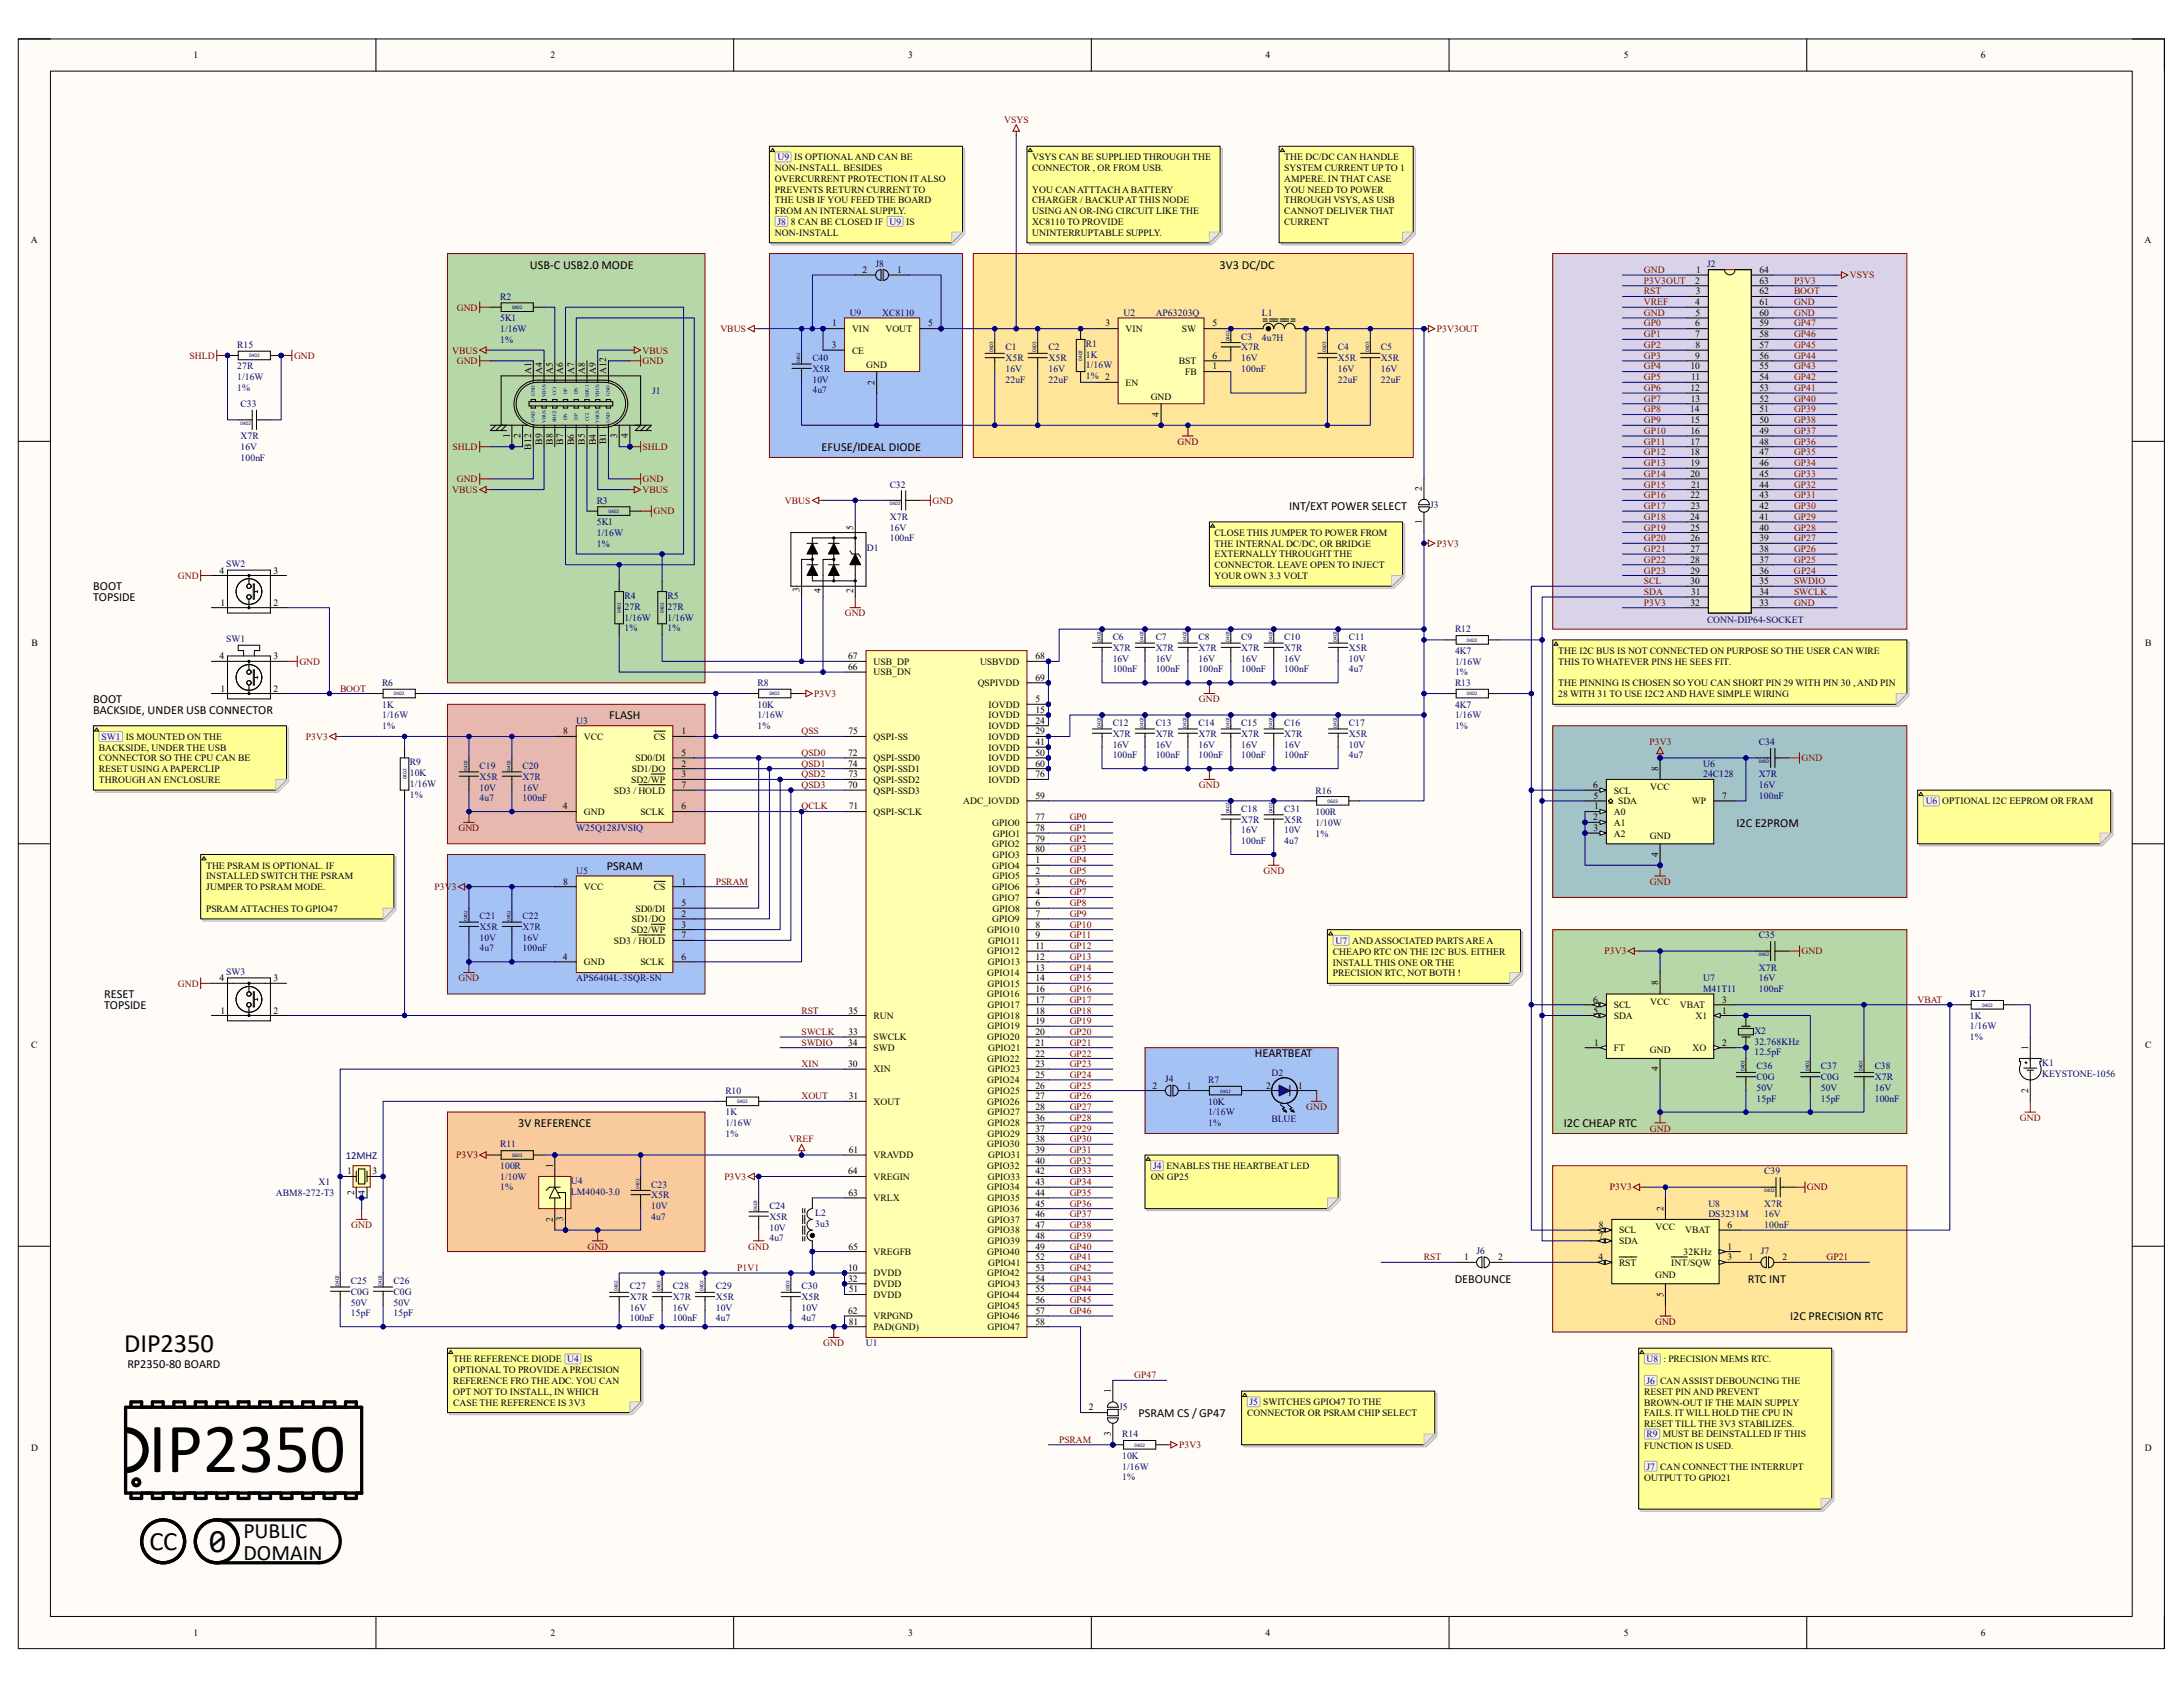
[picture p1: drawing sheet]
<svg xmlns="http://www.w3.org/2000/svg" width="279mm" height="216mm" viewBox="0 0 279 216" stroke-linecap="round" stroke-linejoin="round" font-family="sans-serif">
<defs><g id="words">
<text font-size="9" x="19" y="188.4">IP2350</text>
<text font-size="4.1" x="26.7" y="198.6">0</text>
<g font-size="3.4">
<text x="15.9" y="173">DIP2350</text>
<text x="19.1" y="198.4">CC</text>
</g>
<g font-size="2.8">
<text x="31.2" y="196.8">PUBLIC</text>
<text x="31.2" y="199.6">DOMAIN</text>
</g>
<g font-size="1.6">
<text x="67.8" y="34.4">USB-C USB2.0 MODE</text>
<text x="156.1" y="34.4">3V3 DC/DC</text>
<text x="105.2" y="57.7">EFUSE/IDEAL DIODE</text>
<text x="165" y="65.3">INT/EXT POWER SELECT</text>
<text x="11.9" y="75.6">BOOT</text>
<text x="11.9" y="77">TOPSIDE</text>
<text x="11.9" y="91.4">BACKSIDE, UNDER USB CONNECTOR</text>
<text x="11.9" y="90">BOOT</text>
<text x="78" y="92">FLASH</text>
<text x="222.2" y="105.8">I2C E2PROM</text>
<text x="77.7" y="111.3">PSRAM</text>
<text x="13.3" y="127.8">RESET</text>
<text x="13.3" y="129.1">TOPSIDE</text>
<text x="160.6" y="135.3">HEARTBEAT</text>
<text x="66.3" y="144.2">3V REFERENCE</text>
<text x="200.2" y="144.2">I2C CHEAP RTC</text>
<text x="186.2" y="164.2">DEBOUNCE</text>
<text x="223.7" y="164.2">RTC INT</text>
<text x="229.1" y="169">I2C PRECISION RTC</text>
<text x="16.3" y="175.1">RP2350-80 BOARD</text>
<text x="145.7" y="181.3">PSRAM CS / GP47</text>
</g>
<text font-size="1.4" fill="#000080" x="44.3" y="148.3">12MHZ</text>
<g font-size="1.2">
<text x="24.8" y="7.5">1</text>
<text x="70.4" y="7.5">2</text>
<text x="116.2" y="7.5">3</text>
<text x="162" y="7.5">4</text>
<text x="207.8" y="7.5">5</text>
<text x="253.5" y="7.5">6</text>
<text x="99.2" y="21.9">NON-INSTALL. BESIDES</text>
<text x="99.2" y="23.3">OVERCURRENT PROTECTION IT ALSO</text>
<text x="132.1" y="20.5">VSYS CAN BE SUPPLIED THROUGH THE</text>
<text x="132.1" y="21.9">CONNECTOR , OR FROM USB.</text>
<text x="164.4" y="20.5">THE DC/DC CAN HANDLE</text>
<text x="164.4" y="21.9">SYSTEM CURRENT UP TO 1</text>
<text x="164.4" y="23.3">AMPERE. IN THAT CASE</text>
<text x="99.2" y="24.7">PREVENTS RETURN CURRENT TO</text>
<text x="99.2" y="26">THE USB IF YOU FEED THE BOARD</text>
<text x="99.2" y="27.4">FROM AN INTERNAL SUPPLY.</text>
<text x="101.2" y="28.7">8 CAN BE CLOSED IF U9 IS</text>
<text x="132.1" y="24.6">YOU CAN ATTTACH A BATTERY</text>
<text x="132.1" y="26">CHARGER / BACKUP AT THIS NODE</text>
<text x="132.1" y="27.4">USING AN OR-ING CIRCUIT LIKE THE</text>
<text x="132.1" y="28.7">XC8110 TO PROVIDE</text>
<text x="164.4" y="24.6">YOU NEED TO POWER</text>
<text x="164.4" y="26">THROUGH VSYS, AS USB</text>
<text x="164.4" y="27.4">CANNOT DELIVER THAT</text>
<text x="164.4" y="28.7">CURRENT</text>
<text x="3.9" y="31.2">A</text>
<text x="99.2" y="30.2">NON-INSTALL</text>
<text x="110.4" y="34.9">2</text>
<text x="114.8" y="34.9">1</text>
<text x="132.1" y="30.1">UNINTERRUPTABLE SUPPLY.</text>
<text x="217.1" y="34.9">1</text>
<text x="225.2" y="34.9">64</text>
<text x="274.5" y="31.2">A</text>
<text x="106.5" y="41.8">1</text>
<text x="118.8" y="41.8">5</text>
<text x="141.5" y="41.8">3</text>
<text x="155.2" y="41.8">5</text>
<text x="217" y="36.3">2</text>
<text x="217" y="39.1">4</text>
<text x="217" y="41.8">6</text>
<text x="217" y="40.4">5</text>
<text x="217" y="37.7">3</text>
<text x="225.2" y="41.8">59</text>
<text x="225.2" y="40.4">60</text>
<text x="225.2" y="39.1">61</text>
<text x="225.2" y="37.7">62</text>
<text x="225.2" y="36.3">63</text>
<text x="68" y="47.8" transform="rotate(-90 68 47.8)">A1</text>
<text x="69.4" y="47.8" transform="rotate(-90 69.4 47.8)">A4</text>
<text x="70.7" y="47.8" transform="rotate(-90 70.7 47.8)">A5</text>
<text x="72.1" y="47.8" transform="rotate(-90 72.1 47.8)">A6</text>
<text x="73.5" y="47.8" transform="rotate(-90 73.5 47.8)">A7</text>
<text x="74.8" y="47.8" transform="rotate(-90 74.8 47.8)">A8</text>
<text x="76.2" y="47.8" transform="rotate(-90 76.2 47.8)">A9</text>
<text x="77.6" y="47.8" transform="rotate(-90 77.6 47.8)">A12</text>
<text x="106.5" y="44.5">3</text>
<text x="109.1" y="42.5">VIN</text>
<text x="109.1" y="45.3">CE</text>
<text x="110.9" y="47">GND</text>
<text x="113.3" y="42.5">VOUT</text>
<text x="144.1" y="42.5">VIN</text>
<text x="150.9" y="46.6">BST</text>
<text x="151.3" y="42.5">SW</text>
<text x="151.7" y="48">FB</text>
<text x="155.2" y="47.3">1</text>
<text x="155.2" y="45.9">6</text>
<text x="216.4" y="47.3">10</text>
<text x="217" y="43.2">7</text>
<text x="217" y="45.9">9</text>
<text x="217" y="44.5">8</text>
<text x="225.2" y="47.3">55</text>
<text x="225.2" y="45.9">56</text>
<text x="225.2" y="44.5">57</text>
<text x="225.2" y="43.2">58</text>
<text x="111.9" y="49.2" transform="rotate(-90 111.9 49.2)">2</text>
<text x="144.1" y="49.4">EN</text>
<text x="147.3" y="51.1">GND</text>
<text x="148.3" y="53.3" transform="rotate(-90 148.3 53.3)">4</text>
<text x="216.3" y="52.8">14</text>
<text x="216.4" y="50">12</text>
<text x="216.4" y="51.4">13</text>
<text x="216.5" y="48.7">11</text>
<text x="225.2" y="52.8">51</text>
<text x="225.2" y="51.4">52</text>
<text x="225.2" y="50">53</text>
<text x="225.2" y="48.7">54</text>
<text x="65.2" y="56" transform="rotate(-90 65.2 56)">1</text>
<text x="66.6" y="56.1" transform="rotate(-90 66.6 56.1)">2</text>
<text x="68" y="57.5" transform="rotate(-90 68 57.5)">B12</text>
<text x="69.4" y="56.9" transform="rotate(-90 69.4 56.9)">B9</text>
<text x="70.7" y="56.9" transform="rotate(-90 70.7 56.9)">B8</text>
<text x="72.1" y="56.9" transform="rotate(-90 72.1 56.9)">B7</text>
<text x="73.5" y="56.9" transform="rotate(-90 73.5 56.9)">B6</text>
<text x="74.8" y="56.9" transform="rotate(-90 74.8 56.9)">B5</text>
<text x="76.2" y="56.9" transform="rotate(-90 76.2 56.9)">B4</text>
<text x="77.6" y="56.8" transform="rotate(-90 77.6 56.8)">B1</text>
<text x="79" y="56" transform="rotate(-90 79 56)">3</text>
<text x="80.3" y="56.1" transform="rotate(-90 80.3 56.1)">4</text>
<text x="216.4" y="54.1">15</text>
<text x="216.4" y="55.5">16</text>
<text x="216.4" y="56.9">17</text>
<text x="216.4" y="58.3">18</text>
<text x="216.4" y="59.6">19</text>
<text x="225.2" y="59.6">46</text>
<text x="225.2" y="58.3">47</text>
<text x="225.2" y="56.9">48</text>
<text x="225.2" y="55.5">49</text>
<text x="225.2" y="54.1">50</text>
<text x="182" y="62.8" transform="rotate(-90 182 62.8)">2</text>
<text x="216.4" y="61">20</text>
<text x="216.4" y="63.8">22</text>
<text x="216.4" y="65.2">23</text>
<text x="216.5" y="62.4">21</text>
<text x="225.2" y="65.2">42</text>
<text x="225.2" y="63.8">43</text>
<text x="225.2" y="62.4">44</text>
<text x="225.2" y="61">45</text>
<text x="109.2" y="67.9" transform="rotate(-90 109.2 67.9)">5</text>
<text x="155.4" y="68.6">CLOSE THIS JUMPER TO POWER FROM</text>
<text x="155.4" y="70">THE INTERNAL DC/DC, OR BRIDGE</text>
<text x="155.4" y="71.3">EXTERNALLY THROUGHT THE</text>
<text x="182" y="67.1" transform="rotate(-90 182 67.1)">1</text>
<text x="216.3" y="66.5">24</text>
<text x="216.4" y="67.9">25</text>
<text x="216.4" y="69.3">26</text>
<text x="216.4" y="70.7">27</text>
<text x="225.2" y="70.7">38</text>
<text x="225.2" y="69.3">39</text>
<text x="225.2" y="67.9">40</text>
<text x="225.2" y="66.5">41</text>
<text x="28.1" y="73.4">4</text>
<text x="28.2" y="77.5">1</text>
<text x="35" y="77.5">2</text>
<text x="35" y="73.4">3</text>
<text x="102.3" y="75.8" transform="rotate(-90 102.3 75.8)">3</text>
<text x="105.1" y="75.9" transform="rotate(-90 105.1 75.9)">4</text>
<text x="109.2" y="75.9" transform="rotate(-90 109.2 75.9)">2</text>
<text x="155.4" y="72.7">CONNECTOR. LEAVE OPEN TO INJECT</text>
<text x="155.4" y="74.1">YOUR OWN 3.3 VOLT</text>
<text x="216.4" y="72">28</text>
<text x="216.4" y="73.4">29</text>
<text x="216.4" y="74.8">30</text>
<text x="216.4" y="77.5">32</text>
<text x="216.5" y="76.2">31</text>
<text x="225.2" y="77.5">33</text>
<text x="225.2" y="76.2">34</text>
<text x="225.2" y="74.8">35</text>
<text x="225.2" y="73.4">36</text>
<text x="225.2" y="72">37</text>
<text x="4" y="82.7">B</text>
<text x="199.4" y="83.7">THE I2C BUS IS NOT CONNECTED ON PURPOSE SO THE USER CAN WIRE</text>
<text x="274.6" y="82.7">B</text>
<text x="28.1" y="84.4">4</text>
<text x="28.2" y="88.5">1</text>
<text x="35" y="88.5">2</text>
<text x="35" y="84.4">3</text>
<text x="108.5" y="84.4">67</text>
<text x="108.5" y="85.8">66</text>
<text x="111.8" y="85">USB_DP</text>
<text x="111.8" y="86.4">USB_DN</text>
<text x="125.1" y="87.8">QSPIVDD</text>
<text x="125.4" y="85">USBVDD</text>
<text x="132.5" y="89.9">5</text>
<text x="132.5" y="84.4">68</text>
<text x="132.5" y="87.1">69</text>
<text x="199.4" y="85">THIS TO WHATEVER PINS HE SEES FIT.</text>
<text x="199.4" y="87.8">THE PINNING IS CHOSEN SO YOU CAN SHORT PIN 29 WITH PIN 30 , AND PIN</text>
<text x="199.4" y="89.2">28 WITH 31 TO USE I2C2 AND HAVE SIMPLE WIRING</text>
<text x="72.1" y="94">8</text>
<text x="74.7" y="94.7">VCC</text>
<text x="83.7" y="94.7">CS</text>
<text x="87.2" y="94">1</text>
<text x="108.6" y="94">75</text>
<text x="111.8" y="94.7">QSPI-SS</text>
<text x="126.5" y="90.6">IOVDD</text>
<text x="126.5" y="91.9">IOVDD</text>
<text x="126.5" y="93.3">IOVDD</text>
<text x="126.5" y="94.7">IOVDD</text>
<text x="132.5" y="91.2">15</text>
<text x="132.5" y="92.6">24</text>
<text x="132.5" y="94">29</text>
<text x="132.5" y="95.4">41</text>
<text x="12.7" y="96.1">BACKSIDE, UNDER THE USB</text>
<text x="12.7" y="97.5">CONNECTOR SO THE CPU CAN BE</text>
<text x="12.7" y="98.8">RESET USING A PAPERCLIP</text>
<text x="12.7" y="100.2">THROUGH AN ENCLOSURE</text>
<text x="78.6" y="101.6">SD3 / HOLD</text>
<text x="80.8" y="100.2">SD2/WP</text>
<text x="80.9" y="98.8">SD1/DO</text>
<text x="81.3" y="97.4">SD0/DI</text>
<text x="87.2" y="98.1">2</text>
<text x="87.2" y="99.5">3</text>
<text x="87.2" y="96.7">5</text>
<text x="87.2" y="100.9">7</text>
<text x="108.5" y="96.7">72</text>
<text x="108.5" y="98.1">74</text>
<text x="108.5" y="100.9">70</text>
<text x="108.6" y="99.5">73</text>
<text x="111.8" y="97.4">QSPI-SSD0</text>
<text x="111.8" y="98.8">QSPI-SSD1</text>
<text x="111.8" y="100.2">QSPI-SSD2</text>
<text x="111.8" y="101.6">QSPI-SSD3</text>
<text x="126.5" y="96.1">IOVDD</text>
<text x="126.5" y="97.4">IOVDD</text>
<text x="126.5" y="98.8">IOVDD</text>
<text x="126.5" y="100.2">IOVDD</text>
<text x="132.5" y="96.7">50</text>
<text x="132.5" y="98.1">60</text>
<text x="132.5" y="99.5">76</text>
<text x="203.9" y="100.9">6</text>
<text x="206.5" y="101.6">SCL</text>
<text x="211.2" y="101.1">VCC</text>
<text x="212.2" y="98.6" transform="rotate(-90 212.2 98.6)">8</text>
<text x="72.1" y="103.6">4</text>
<text x="74.7" y="104.3">GND</text>
<text x="82" y="104.3">SCLK</text>
<text x="87.2" y="103.6">6</text>
<text x="108.6" y="103.6">71</text>
<text x="111.8" y="104.3">QSPI-SCLK</text>
<text x="123.3" y="102.9">ADC_IOVDD</text>
<text x="127" y="105.7">GPIO0</text>
<text x="127.1" y="107.1">GPIO1</text>
<text x="132.5" y="105">77</text>
<text x="132.5" y="106.3">78</text>
<text x="132.5" y="107.7">79</text>
<text x="132.5" y="102.2">59</text>
<text x="203.9" y="105">2</text>
<text x="204" y="106.3">3</text>
<text x="204" y="102.2">5</text>
<text x="204" y="103.6">1</text>
<text x="206.5" y="104.3">A0</text>
<text x="206.5" y="107.1">A2</text>
<text x="206.5" y="105.7">A1</text>
<text x="207.1" y="102.9">SDA</text>
<text x="211.2" y="107.3">GND</text>
<text x="216.5" y="102.9">WP</text>
<text x="220.4" y="102.2">7</text>
<text x="26.4" y="111.2">THE PSRAM IS OPTIONAL. IF</text>
<text x="26.4" y="112.5">INSTALLED SWITCH THE PSRAM</text>
<text x="26.4" y="113.9">JUMPER TO PSRAM MODE.</text>
<text x="72.1" y="113.2">8</text>
<text x="74.7" y="113.9">VCC</text>
<text x="83.7" y="113.9">CS</text>
<text x="87.2" y="113.2">1</text>
<text x="127" y="108.4">GPIO2</text>
<text x="127" y="111.2">GPIO4</text>
<text x="127" y="113.9">GPIO6</text>
<text x="127" y="109.8">GPIO3</text>
<text x="127" y="112.5">GPIO5</text>
<text x="132.5" y="109.1">80</text>
<text x="132.5" y="110.5">1</text>
<text x="132.5" y="111.8">2</text>
<text x="132.5" y="113.2">3</text>
<text x="212.2" y="109.6" transform="rotate(-90 212.2 109.6)">4</text>
<text x="26.4" y="116.7">PSRAM ATTACHES TO GPIO47</text>
<text x="80.8" y="119.4">SD2/WP</text>
<text x="80.9" y="118">SD1/DO</text>
<text x="81.3" y="116.7">SD0/DI</text>
<text x="87.2" y="117.3">2</text>
<text x="87.2" y="118.7">3</text>
<text x="87.2" y="116">5</text>
<text x="126.4" y="119.4">GPIO10</text>
<text x="127" y="115.3">GPIO7</text>
<text x="127" y="118">GPIO9</text>
<text x="127" y="116.7">GPIO8</text>
<text x="132.5" y="114.6">4</text>
<text x="132.5" y="116">6</text>
<text x="132.5" y="117.3">7</text>
<text x="132.5" y="118.7">8</text>
<text x="28.1" y="125.6">4</text>
<text x="35" y="125.6">3</text>
<text x="72.1" y="122.9">4</text>
<text x="74.7" y="123.5">GND</text>
<text x="78.6" y="120.8">SD3 / HOLD</text>
<text x="82" y="123.5">SCLK</text>
<text x="87.2" y="122.9">6</text>
<text x="87.2" y="120.1">7</text>
<text x="126.4" y="122.1">GPIO12</text>
<text x="126.4" y="124.9">GPIO14</text>
<text x="126.4" y="123.5">GPIO13</text>
<text x="126.5" y="120.8">GPIO11</text>
<text x="132.5" y="120.1">9</text>
<text x="132.5" y="121.5">11</text>
<text x="132.5" y="122.9">12</text>
<text x="132.5" y="124.2">13</text>
<text x="132.5" y="125.6">14</text>
<text x="170.6" y="122.2">CHEAPO RTC ON THE I2C BUS. EITHER</text>
<text x="170.6" y="123.6">INSTALL THIS ONE OR THE</text>
<text x="170.6" y="124.9">PRECISION RTC, NOT BOTH !</text>
<text x="28.2" y="129.7">1</text>
<text x="35" y="129.7">2</text>
<text x="108.6" y="129.7">35</text>
<text x="111.8" y="130.4">RUN</text>
<text x="126.4" y="127.6">GPIO16</text>
<text x="126.4" y="126.3">GPIO15</text>
<text x="126.4" y="129">GPIO17</text>
<text x="126.4" y="130.4">GPIO18</text>
<text x="126.4" y="131.7">GPIO19</text>
<text x="132.5" y="127">16</text>
<text x="132.5" y="128.3">17</text>
<text x="132.5" y="129.7">18</text>
<text x="132.5" y="131.1">19</text>
<text x="203.9" y="128.3">6</text>
<text x="204" y="129.7">5</text>
<text x="206.5" y="129">SCL</text>
<text x="206.5" y="130.4">SDA</text>
<text x="211.2" y="128.6">VCC</text>
<text x="212.2" y="126.1" transform="rotate(-90 212.2 126.1)">8</text>
<text x="215" y="129">VBAT</text>
<text x="217" y="130.4">X1</text>
<text x="220.4" y="129.7">1</text>
<text x="220.4" y="128.3">3</text>
<text x="4" y="134.2">C</text>
<text x="108.5" y="136.6">30</text>
<text x="108.5" y="133.8">34</text>
<text x="108.6" y="132.5">33</text>
<text x="111.8" y="137.2">XIN</text>
<text x="111.8" y="133.1">SWCLK</text>
<text x="111.8" y="134.5">SWD</text>
<text x="126.4" y="133.1">GPIO20</text>
<text x="126.4" y="135.9">GPIO22</text>
<text x="126.4" y="137.2">GPIO23</text>
<text x="126.5" y="134.5">GPIO21</text>
<text x="132.5" y="132.5">20</text>
<text x="132.5" y="133.8">21</text>
<text x="132.5" y="135.2">22</text>
<text x="132.5" y="136.6">23</text>
<text x="132.5" y="137.9">25</text>
<text x="204" y="133.8">1</text>
<text x="206.5" y="134.5">FT</text>
<text x="211.2" y="134.8">GND</text>
<text x="212.2" y="137.1" transform="rotate(-90 212.2 137.1)">4</text>
<text x="216.6" y="134.5">XO</text>
<text x="220.4" y="133.8">2</text>
<text x="259.6" y="134.4" transform="rotate(-90 259.6 134.4)">1</text>
<text x="274.6" y="134.2">C</text>
<text x="108.6" y="140.7">31</text>
<text x="111.8" y="141.4">XOUT</text>
<text x="126.4" y="138.6">GPIO24</text>
<text x="126.4" y="141.4">GPIO26</text>
<text x="126.4" y="140">GPIO25</text>
<text x="126.4" y="142.7">GPIO27</text>
<text x="132.5" y="139.3">26</text>
<text x="132.5" y="140.7">27</text>
<text x="132.5" y="142.1">28</text>
<text x="132.5" y="143.4">36</text>
<text x="147.5" y="139.3">2</text>
<text x="151.9" y="139.3">1</text>
<text x="162.1" y="139.3">2</text>
<text x="166.2" y="139.3">1</text>
<text x="259.6" y="139.9" transform="rotate(-90 259.6 139.9)">2</text>
<text x="70.7" y="149.5" transform="rotate(-90 70.7 149.5)">1</text>
<text x="108.6" y="147.6">61</text>
<text x="111.8" y="148.3">VRAVDD</text>
<text x="126.4" y="146.9">GPIO30</text>
<text x="126.4" y="149.6">GPIO32</text>
<text x="126.4" y="144.1">GPIO28</text>
<text x="126.4" y="145.5">GPIO29</text>
<text x="126.5" y="148.3">GPIO31</text>
<text x="132.5" y="144.8">37</text>
<text x="132.5" y="146.2">38</text>
<text x="132.5" y="147.6">39</text>
<text x="132.5" y="148.9">40</text>
<text x="44.4" y="150.3">1</text>
<text x="45.3" y="152.9" transform="rotate(-90 45.3 152.9)">2</text>
<text x="46.7" y="152.9" transform="rotate(-90 46.7 152.9)">4</text>
<text x="47.7" y="150.3">3</text>
<text x="108.5" y="150.3">64</text>
<text x="108.6" y="153">63</text>
<text x="111.8" y="153.8">VRLX</text>
<text x="111.8" y="151">VREGIN</text>
<text x="126.4" y="152.4">GPIO34</text>
<text x="126.4" y="155.1">GPIO36</text>
<text x="126.4" y="153.8">GPIO35</text>
<text x="126.4" y="151">GPIO33</text>
<text x="132.5" y="150.3">42</text>
<text x="132.5" y="151.7">43</text>
<text x="132.5" y="153">44</text>
<text x="132.5" y="154.4">45</text>
<text x="132.5" y="155.8">46</text>
<text x="147.3" y="151">ON GP25</text>
<text x="212.9" y="154.9" transform="rotate(-90 212.9 154.9)">2</text>
<text x="70.7" y="156.3" transform="rotate(-90 70.7 156.3)">2</text>
<text x="72.1" y="156.3" transform="rotate(-90 72.1 156.3)">3</text>
<text x="108.6" y="159.9">65</text>
<text x="111.8" y="160.6">VREGFB</text>
<text x="126.4" y="160.6">GPIO40</text>
<text x="126.4" y="156.5">GPIO37</text>
<text x="126.4" y="157.9">GPIO38</text>
<text x="126.4" y="159.2">GPIO39</text>
<text x="126.5" y="162">GPIO41</text>
<text x="132.5" y="157.2">47</text>
<text x="132.5" y="158.5">48</text>
<text x="132.5" y="159.9">49</text>
<text x="132.5" y="161.3">52</text>
<text x="187.4" y="161.3">1</text>
<text x="191.7" y="161.3">2</text>
<text x="204.6" y="161.3">4</text>
<text x="204.6" y="158.5">7</text>
<text x="204.6" y="157.2">8</text>
<text x="207.2" y="162">RST</text>
<text x="207.2" y="157.9">SCL</text>
<text x="207.2" y="159.2">SDA</text>
<text x="211.9" y="157.4">VCC</text>
<text x="213.9" y="162">INT/SQW</text>
<text x="215.5" y="160.6">32KHz</text>
<text x="215.7" y="157.9">VBAT</text>
<text x="221.1" y="161.3">3</text>
<text x="221.1" y="159.9">1</text>
<text x="221.1" y="157.2">6</text>
<text x="223.8" y="161.3">1</text>
<text x="228.1" y="161.3">2</text>
<text x="108.5" y="164">32</text>
<text x="108.5" y="162.6">10</text>
<text x="108.6" y="165.4">51</text>
<text x="111.8" y="164.7">DVDD</text>
<text x="111.8" y="163.4">DVDD</text>
<text x="111.8" y="166.1">DVDD</text>
<text x="126.4" y="163.4">GPIO42</text>
<text x="126.4" y="166.1">GPIO44</text>
<text x="126.4" y="167.5">GPIO45</text>
<text x="126.4" y="164.7">GPIO43</text>
<text x="132.5" y="162.6">53</text>
<text x="132.5" y="164">54</text>
<text x="132.5" y="165.4">55</text>
<text x="132.5" y="166.8">56</text>
<text x="211.8" y="163.6">GND</text>
<text x="212.9" y="165.9" transform="rotate(-90 212.9 165.9)">5</text>
<text x="108.5" y="168.1">62</text>
<text x="108.6" y="169.5">81</text>
<text x="111.8" y="170.2">PAD(GND)</text>
<text x="111.8" y="168.8">VRPGND</text>
<text x="126.4" y="168.8">GPIO46</text>
<text x="126.4" y="170.2">GPIO47</text>
<text x="132.5" y="168.1">57</text>
<text x="132.5" y="169.5">58</text>
<text x="58" y="174.3">THE REFERENCE DIODE U4 IS</text>
<text x="58" y="175.8">OPTIONAL TO PROVIDE A PRECISION</text>
<text x="58" y="177.1">REFERENCE FRO THE ADC. YOU CAN</text>
<text x="58" y="178.5">OPT NOT TO INSTALL, IN WHICH</text>
<text x="58" y="179.9">CASE THE REFERENCE IS 3V3</text>
<text x="142.2" y="178.3" transform="rotate(-90 142.2 178.3)">1</text>
<text x="210.4" y="178.5">RESET PIN AND PREVENT</text>
<text x="210.4" y="179.9">BROWN-OUT IF THE MAIN SUPPLY</text>
<text x="4" y="185.7">D</text>
<text x="139.4" y="180.5">2</text>
<text x="142.2" y="183.8" transform="rotate(-90 142.2 183.8)">3</text>
<text x="159.6" y="181.3">CONNECTOR OR PSRAM CHIP SELECT</text>
<text x="210.4" y="181.3">FAILS. IT WILL HOLD THE CPU IN</text>
<text x="210.4" y="182.6">RESET TILL THE 3V3 STABILIZES.</text>
<text x="210.4" y="185.4">FUNCTION IS USED.</text>
<text x="274.5" y="185.7">D</text>
<text x="210.4" y="189.5">OUTPUT TO GPIO21</text>
<text x="24.8" y="209.3">1</text>
<text x="70.4" y="209.3">2</text>
<text x="116.2" y="209.3">3</text>
<text x="162" y="209.3">4</text>
<text x="207.8" y="209.3">5</text>
<text x="253.5" y="209.3">6</text>
</g>
<g font-size="1.2" fill="#800000">
<text x="128.5" y="15.7">VSYS</text>
<text x="210.4" y="34.9">GND</text>
<text x="236.8" y="35.6">VSYS</text>
<text x="58.5" y="39.8">GND</text>
<text x="210.4" y="41.8">GP0</text>
<text x="210.4" y="39.1">VREF</text>
<text x="210.4" y="37.7">RST</text>
<text x="210.4" y="36.3">P3V3OUT</text>
<text x="210.4" y="40.4">GND</text>
<text x="229.6" y="40.4">GND</text>
<text x="229.6" y="36.3">P3V3</text>
<text x="229.6" y="37.7">BOOT</text>
<text x="229.6" y="41.8">GP47</text>
<text x="229.6" y="39.1">GND</text>
<text x="24.3" y="45.9">SHLD</text>
<text x="37.6" y="45.9">GND</text>
<text x="57.9" y="45.3">VBUS</text>
<text x="58.5" y="46.6">GND</text>
<text x="82.3" y="46.6">GND</text>
<text x="82.3" y="45.3">VBUS</text>
<text x="92.2" y="42.5">VBUS</text>
<text x="183.9" y="42.5">P3V3OUT</text>
<text x="210.4" y="43.2">GP1</text>
<text x="210.4" y="44.5">GP2</text>
<text x="210.4" y="45.9">GP3</text>
<text x="210.4" y="47.3">GP4</text>
<text x="229.6" y="47.3">GP43</text>
<text x="229.6" y="45.9">GP44</text>
<text x="229.6" y="44.5">GP45</text>
<text x="229.6" y="43.2">GP46</text>
<text x="210.4" y="48.7">GP5</text>
<text x="210.4" y="50">GP6</text>
<text x="210.4" y="51.4">GP7</text>
<text x="210.4" y="52.8">GP8</text>
<text x="229.6" y="52.8">GP39</text>
<text x="229.6" y="51.4">GP40</text>
<text x="229.6" y="50">GP41</text>
<text x="229.6" y="48.7">GP42</text>
<text x="57.9" y="57.6">SHLD</text>
<text x="82.3" y="57.6">SHLD</text>
<text x="150.7" y="56.9">GND</text>
<text x="210.4" y="54.1">GP9</text>
<text x="210.4" y="55.5">GP10</text>
<text x="210.4" y="56.9">GP11</text>
<text x="210.4" y="58.3">GP12</text>
<text x="210.4" y="59.6">GP13</text>
<text x="229.6" y="59.6">GP34</text>
<text x="229.6" y="58.3">GP35</text>
<text x="229.6" y="56.9">GP36</text>
<text x="229.6" y="55.5">GP37</text>
<text x="229.6" y="54.1">GP38</text>
<text x="57.9" y="63.1">VBUS</text>
<text x="58.5" y="61.7">GND</text>
<text x="82.3" y="61.7">GND</text>
<text x="82.3" y="63.1">VBUS</text>
<text x="83.7" y="65.8">GND</text>
<text x="100.5" y="64.5">VBUS</text>
<text x="119.3" y="64.5">GND</text>
<text x="210.4" y="61">GP14</text>
<text x="210.4" y="62.4">GP15</text>
<text x="210.4" y="63.8">GP16</text>
<text x="210.4" y="65.2">GP17</text>
<text x="229.6" y="65.2">GP30</text>
<text x="229.6" y="63.8">GP31</text>
<text x="229.6" y="62.4">GP32</text>
<text x="229.6" y="61">GP33</text>
<text x="183.9" y="70">P3V3</text>
<text x="210.4" y="66.5">GP18</text>
<text x="210.4" y="67.9">GP19</text>
<text x="210.4" y="69.3">GP20</text>
<text x="210.4" y="70.7">GP21</text>
<text x="229.6" y="70.7">GP26</text>
<text x="229.6" y="69.3">GP27</text>
<text x="229.6" y="67.9">GP28</text>
<text x="229.6" y="66.5">GP29</text>
<text x="22.8" y="74.1">GND</text>
<text x="210.4" y="72">GP22</text>
<text x="210.4" y="73.4">GP23</text>
<text x="210.4" y="74.8">SCL</text>
<text x="210.4" y="76.2">SDA</text>
<text x="210.4" y="77.5">P3V3</text>
<text x="229.6" y="73.4">GP24</text>
<text x="229.6" y="72">GP25</text>
<text x="229.6" y="77.5">GND</text>
<text x="229.6" y="76.2">SWCLK</text>
<text x="229.6" y="74.8">SWDIO</text>
<text x="108.1" y="78.9">GND</text>
<text x="38.3" y="85">GND</text>
<text x="43.5" y="88.5">BOOT</text>
<text x="104.2" y="89.2">P3V3</text>
<text x="153.5" y="89.9">GND</text>
<text x="39.2" y="94.7">P3V3</text>
<text x="102.6" y="94">QSS</text>
<text x="211.1" y="95.4">P3V3</text>
<text x="102.6" y="96.7">QSD0</text>
<text x="102.6" y="99.5">QSD2</text>
<text x="102.6" y="100.9">QSD3</text>
<text x="102.6" y="98.1">QSD1</text>
<text x="153.5" y="100.9">GND</text>
<text x="230.6" y="97.4">GND</text>
<text x="58.7" y="106.3">GND</text>
<text x="102.6" y="103.6">QCLK</text>
<text x="136.9" y="105">GP0</text>
<text x="136.9" y="106.3">GP1</text>
<text x="136.9" y="107.7">GP2</text>
<text x="55.6" y="113.9">P3V3</text>
<text x="91.6" y="113.2">PSRAM</text>
<text x="136.9" y="109.1">GP3</text>
<text x="136.9" y="110.5">GP4</text>
<text x="136.9" y="111.8">GP5</text>
<text x="136.9" y="113.2">GP6</text>
<text x="161.7" y="111.8">GND</text>
<text x="211.2" y="113.2">GND</text>
<text x="136.9" y="114.6">GP7</text>
<text x="136.9" y="116">GP8</text>
<text x="136.9" y="117.3">GP9</text>
<text x="136.9" y="118.7">GP10</text>
<text x="58.7" y="125.6">GND</text>
<text x="136.9" y="120.1">GP11</text>
<text x="136.9" y="121.5">GP12</text>
<text x="136.9" y="122.9">GP13</text>
<text x="136.9" y="124.2">GP14</text>
<text x="136.9" y="125.6">GP15</text>
<text x="205.4" y="122.1">P3V3</text>
<text x="230.6" y="122.1">GND</text>
<text x="22.8" y="126.3">GND</text>
<text x="102.6" y="129.7">RST</text>
<text x="136.9" y="127">GP16</text>
<text x="136.9" y="128.3">GP17</text>
<text x="136.9" y="129.7">GP18</text>
<text x="136.9" y="131.1">GP19</text>
<text x="245.4" y="128.3">VBAT</text>
<text x="102.6" y="132.5">SWCLK</text>
<text x="102.6" y="133.8">SWDIO</text>
<text x="102.6" y="136.6">XIN</text>
<text x="136.9" y="132.5">GP20</text>
<text x="136.9" y="133.8">GP21</text>
<text x="136.9" y="135.2">GP22</text>
<text x="136.9" y="136.6">GP23</text>
<text x="136.9" y="137.9">GP24</text>
<text x="102.6" y="140.7">XOUT</text>
<text x="136.9" y="139.3">GP25</text>
<text x="136.9" y="140.7">GP26</text>
<text x="136.9" y="142.1">GP27</text>
<text x="136.9" y="143.4">GP28</text>
<text x="167.2" y="142.1">GND</text>
<text x="258.5" y="143.4">GND</text>
<text x="58.4" y="148.3">P3V3</text>
<text x="101" y="146.2">VREF</text>
<text x="136.9" y="144.8">GP29</text>
<text x="136.9" y="146.2">GP30</text>
<text x="136.9" y="147.6">GP31</text>
<text x="136.9" y="148.9">GP32</text>
<text x="211.2" y="144.8">GND</text>
<text x="92.7" y="151">P3V3</text>
<text x="136.9" y="150.3">GP33</text>
<text x="136.9" y="151.7">GP34</text>
<text x="136.9" y="153">GP35</text>
<text x="136.9" y="154.4">GP36</text>
<text x="136.9" y="155.8">GP37</text>
<text x="206" y="152.4">P3V3</text>
<text x="231.3" y="152.4">GND</text>
<text x="45" y="157.2">GND</text>
<text x="75.2" y="159.9">GND</text>
<text x="95.8" y="159.9">GND</text>
<text x="136.9" y="157.2">GP38</text>
<text x="136.9" y="158.5">GP39</text>
<text x="136.9" y="159.9">GP40</text>
<text x="136.9" y="161.3">GP41</text>
<text x="182.2" y="161.3">RST</text>
<text x="233.8" y="161.3">GP21</text>
<text x="94.4" y="162.6">P1V1</text>
<text x="136.9" y="162.6">GP42</text>
<text x="136.9" y="164">GP43</text>
<text x="136.9" y="165.4">GP44</text>
<text x="136.9" y="166.8">GP45</text>
<text x="105.4" y="172.3">GND</text>
<text x="136.9" y="168.1">GP46</text>
<text x="211.8" y="169.5">GND</text>
<text x="145.2" y="176.4">GP47</text>
<text x="135.6" y="184.7">PSRAM</text>
<text x="150.9" y="185.3">P3V3</text>
</g>
<g font-size="1.2" fill="#00008b">
<text x="99.5" y="20.5">U9 IS OPTIONAL AND CAN BE</text>
<text x="99.5" y="28.7">J8</text>
<text x="13" y="94.7">SW1 IS MOUNTED ON THE</text>
<text x="246.5" y="102.9">U6 OPTIONAL I2C EEPROM OR FRAM</text>
<text x="170.9" y="120.8">U7 AND ASSOCIATED PARTS ARE A</text>
<text x="147.6" y="149.6">J4 ENABLES THE HEARTBEAT LED</text>
<text x="159.9" y="179.8">J5 SWITCHES GPIO47 TO THE</text>
<text x="210.7" y="174.3">U8 : PRECISION MEMS RTC.</text>
<text x="210.7" y="177.1">J6 CAN ASSIST DEBOUNCING THE</text>
<text x="210.7" y="183.9">R9 MUST BE DEINSTALLED IF THIS</text>
<text x="210.7" y="188.1">J7 CAN CONNECT THE INTERRUPT</text>
</g>
<g font-size="1.2" fill="#000080">
<text x="112.1" y="34.1">J8</text>
<text x="218.5" y="34.1">J2</text>
<text x="64" y="41.1">5K1</text>
<text x="64" y="38.4">R2</text>
<text x="108.8" y="40.4">U9</text>
<text x="112.9" y="40.4">XC8110</text>
<text x="143.8" y="40.4">U2</text>
<text x="147.9" y="40.4">AP63203Q</text>
<text x="161.5" y="40.4">L1</text>
<text x="30.4" y="47.3">27R</text>
<text x="30.4" y="44.5">R15</text>
<text x="64" y="42.5">1/16W</text>
<text x="64" y="43.9">1%</text>
<text x="104" y="47.6">X5R</text>
<text x="104" y="46.2">C40</text>
<text x="128.7" y="46.2">X5R</text>
<text x="128.7" y="47.6">16V</text>
<text x="128.7" y="44.8">C1</text>
<text x="134.2" y="46.2">X5R</text>
<text x="134.2" y="47.6">16V</text>
<text x="134.2" y="44.8">C2</text>
<text x="139" y="47.2">1/16W</text>
<text x="139" y="45.8">1K</text>
<text x="139" y="44.4">R1</text>
<text x="158.9" y="44.8">X7R</text>
<text x="158.9" y="46.2">16V</text>
<text x="158.9" y="47.6">100nF</text>
<text x="158.9" y="43.5">C3</text>
<text x="161.5" y="43.6">4u7H</text>
<text x="171.2" y="46.2">X5R</text>
<text x="171.2" y="47.6">16V</text>
<text x="171.2" y="44.8">C4</text>
<text x="176.7" y="46.2">X5R</text>
<text x="176.7" y="47.6">16V</text>
<text x="176.7" y="44.8">C5</text>
<text x="30.4" y="48.7">1/16W</text>
<text x="30.4" y="50">1%</text>
<text x="30.8" y="52.1">C33</text>
<text x="83.5" y="50.5">J1</text>
<text x="104" y="49">10V</text>
<text x="104" y="50.3">4u7</text>
<text x="128.7" y="49">22uF</text>
<text x="134.2" y="49">22uF</text>
<text x="139" y="48.5">1% 2</text>
<text x="171.2" y="49">22uF</text>
<text x="176.7" y="49">22uF</text>
<text x="30.8" y="56.2">X7R</text>
<text x="30.8" y="57.6">16V</text>
<text x="30.8" y="59">100nF</text>
<text x="76.4" y="64.5">R3</text>
<text x="113.9" y="62.4">C32</text>
<text x="183" y="65">J3</text>
<text x="76.4" y="68.6">1/16W</text>
<text x="76.4" y="70">1%</text>
<text x="76.4" y="67.2">5K1</text>
<text x="111" y="70.5">D1</text>
<text x="113.9" y="66.5">X7R</text>
<text x="113.9" y="67.9">16V</text>
<text x="113.9" y="69.3">100nF</text>
<text x="29" y="72.6">SW2</text>
<text x="79.9" y="76.7">R4</text>
<text x="85.4" y="76.7">R5</text>
<text x="29" y="82.2">SW1</text>
<text x="79.9" y="79.4">1/16W</text>
<text x="79.9" y="80.8">1%</text>
<text x="79.9" y="78.1">27R</text>
<text x="85.4" y="79.4">1/16W</text>
<text x="85.4" y="80.8">1%</text>
<text x="85.4" y="78.1">27R</text>
<text x="142.4" y="83.3">X7R</text>
<text x="142.4" y="81.9">C6</text>
<text x="147.9" y="83.3">X7R</text>
<text x="147.9" y="81.9">C7</text>
<text x="153.4" y="83.3">X7R</text>
<text x="153.4" y="81.9">C8</text>
<text x="158.9" y="83.3">X7R</text>
<text x="158.9" y="81.9">C9</text>
<text x="164.4" y="83.3">X7R</text>
<text x="164.4" y="81.9">C10</text>
<text x="172.6" y="83.3">X5R</text>
<text x="172.6" y="81.9">C11</text>
<text x="186.2" y="83.7">4K7</text>
<text x="186.2" y="80.9">R12</text>
<text x="218.5" y="79.7">CONN-DIP64-SOCKET</text>
<text x="48.9" y="87.8">R6</text>
<text x="96.9" y="87.8">R8</text>
<text x="142.4" y="84.7">16V</text>
<text x="142.4" y="86.1">100nF</text>
<text x="147.9" y="84.7">16V</text>
<text x="147.9" y="86.1">100nF</text>
<text x="153.4" y="84.7">16V</text>
<text x="153.4" y="86.1">100nF</text>
<text x="158.9" y="84.7">16V</text>
<text x="158.9" y="86.1">100nF</text>
<text x="164.4" y="84.7">16V</text>
<text x="164.4" y="86.1">100nF</text>
<text x="172.6" y="84.7">10V</text>
<text x="172.6" y="86.1">4u7</text>
<text x="186.2" y="85">1/16W</text>
<text x="186.2" y="86.4">1%</text>
<text x="186.2" y="87.8">R13</text>
<text x="48.9" y="91.9">1/16W</text>
<text x="48.9" y="93.3">1%</text>
<text x="48.9" y="90.6">1K</text>
<text x="73.7" y="92.6">U3</text>
<text x="96.9" y="91.9">1/16W</text>
<text x="96.9" y="93.3">1%</text>
<text x="96.9" y="90.6">10K</text>
<text x="142.4" y="94.3">X7R</text>
<text x="142.4" y="95.7">16V</text>
<text x="142.4" y="92.9">C12</text>
<text x="147.9" y="94.3">X7R</text>
<text x="147.9" y="95.7">16V</text>
<text x="147.9" y="92.9">C13</text>
<text x="153.4" y="94.3">X7R</text>
<text x="153.4" y="95.7">16V</text>
<text x="153.4" y="92.9">C14</text>
<text x="158.9" y="94.3">X7R</text>
<text x="158.9" y="95.7">16V</text>
<text x="158.9" y="92.9">C15</text>
<text x="164.4" y="94.3">X7R</text>
<text x="164.4" y="95.7">16V</text>
<text x="164.4" y="92.9">C16</text>
<text x="172.6" y="94.3">X5R</text>
<text x="172.6" y="95.7">10V</text>
<text x="172.6" y="92.9">C17</text>
<text x="186.2" y="91.9">1/16W</text>
<text x="186.2" y="93.3">1%</text>
<text x="186.2" y="90.6">4K7</text>
<text x="225.1" y="95.4">C34</text>
<text x="52.5" y="100.7">1/16W</text>
<text x="52.5" y="99.4">10K</text>
<text x="52.5" y="98">R9</text>
<text x="61.4" y="99.8">X5R</text>
<text x="61.4" y="101.2">10V</text>
<text x="61.4" y="98.4">C19</text>
<text x="66.9" y="99.8">X7R</text>
<text x="66.9" y="101.2">16V</text>
<text x="66.9" y="98.4">C20</text>
<text x="142.4" y="97">100nF</text>
<text x="147.9" y="97">100nF</text>
<text x="153.4" y="97">100nF</text>
<text x="158.9" y="97">100nF</text>
<text x="164.4" y="97">100nF</text>
<text x="168.4" y="101.6">R16</text>
<text x="172.6" y="97">4u7</text>
<text x="218" y="98.1">U6</text>
<text x="218" y="99.5">24C128</text>
<text x="225.1" y="99.5">X7R</text>
<text x="225.1" y="100.9">16V</text>
<text x="52.5" y="102.1">1%</text>
<text x="61.4" y="102.5">4u7</text>
<text x="66.9" y="102.5">100nF</text>
<text x="73.7" y="106.3">W25Q128JVSIQ</text>
<text x="158.9" y="105.3">X7R</text>
<text x="158.9" y="106.6">16V</text>
<text x="158.9" y="103.9">C18</text>
<text x="164.4" y="105.3">X5R</text>
<text x="164.4" y="106.6">10V</text>
<text x="164.4" y="103.9">C31</text>
<text x="168.4" y="105.7">1/10W</text>
<text x="168.4" y="107.1">1%</text>
<text x="168.4" y="104.3">100R</text>
<text x="225.1" y="102.2">100nF</text>
<text x="73.7" y="111.8">U5</text>
<text x="158.9" y="108">100nF</text>
<text x="164.4" y="108">4u7</text>
<text x="61.4" y="119">X5R</text>
<text x="61.4" y="117.6">C21</text>
<text x="66.9" y="119">X7R</text>
<text x="66.9" y="117.6">C22</text>
<text x="29" y="124.8">SW3</text>
<text x="61.4" y="120.4">10V</text>
<text x="61.4" y="121.8">4u7</text>
<text x="66.9" y="120.4">16V</text>
<text x="66.9" y="121.8">100nF</text>
<text x="73.7" y="125.6">APS6404L-3SQR-SN</text>
<text x="218" y="125.6">U7</text>
<text x="225.1" y="124.2">X7R</text>
<text x="225.1" y="125.6">16V</text>
<text x="225.1" y="120.1">C35</text>
<text x="218" y="127">M41T11</text>
<text x="225.1" y="127">100nF</text>
<text x="252.1" y="131.7">1/16W</text>
<text x="252.1" y="130.4">1K</text>
<text x="252.1" y="127.6">R17</text>
<text x="162.7" y="137.7">D2</text>
<text x="224.5" y="135">12.5pF</text>
<text x="224.5" y="133.7">32.768KHz</text>
<text x="224.5" y="132.3">X2</text>
<text x="224.8" y="136.9">C36</text>
<text x="233" y="136.9">C37</text>
<text x="239.9" y="136.9">C38</text>
<text x="252.1" y="133.1">1%</text>
<text x="261.4" y="136.4">K1</text>
<text x="261.4" y="137.8">KEYSTONE-1056</text>
<text x="92.8" y="142.7">1K</text>
<text x="92.8" y="140">R10</text>
<text x="149.1" y="138.5">J4</text>
<text x="154.6" y="142.7">1/16W</text>
<text x="154.6" y="141.4">10K</text>
<text x="154.6" y="138.6">R7</text>
<text x="162.7" y="143.6">BLUE</text>
<text x="224.8" y="138.2">C0G</text>
<text x="224.8" y="139.6">50V</text>
<text x="224.8" y="141">15pF</text>
<text x="233" y="138.2">C0G</text>
<text x="233" y="139.6">50V</text>
<text x="233" y="141">15pF</text>
<text x="239.9" y="138.2">X7R</text>
<text x="239.9" y="139.6">16V</text>
<text x="239.9" y="141">100nF</text>
<text x="64" y="149.6">100R</text>
<text x="64" y="146.9">R11</text>
<text x="92.8" y="144.1">1/16W</text>
<text x="92.8" y="145.5">1%</text>
<text x="154.6" y="144.1">1%</text>
<text x="35.3" y="153">ABM8-272-T3</text>
<text x="40.8" y="151.7">X1</text>
<text x="64" y="151">1/10W</text>
<text x="64" y="152.4">1%</text>
<text x="73.1" y="151.6">U4</text>
<text x="73.1" y="152.9">LM4040-3.0</text>
<text x="83.4" y="153.3">X5R</text>
<text x="83.4" y="154.7">10V</text>
<text x="83.4" y="152">C23</text>
<text x="98.5" y="154.7">C24</text>
<text x="104.4" y="155.7">L2</text>
<text x="218.7" y="154.4">U8</text>
<text x="218.7" y="155.8">DS3231M</text>
<text x="225.8" y="154.4">X7R</text>
<text x="225.8" y="155.8">16V</text>
<text x="225.8" y="150.3">C39</text>
<text x="83.4" y="156.1">4u7</text>
<text x="98.5" y="156.1">X5R</text>
<text x="98.5" y="157.5">10V</text>
<text x="98.5" y="158.8">4u7</text>
<text x="104.4" y="157">3u3</text>
<text x="189" y="160.5">J6</text>
<text x="225.4" y="160.5">J7</text>
<text x="225.8" y="157.2">100nF</text>
<text x="44.9" y="165.7">C0G</text>
<text x="44.9" y="167.1">50V</text>
<text x="44.9" y="164.3">C25</text>
<text x="50.4" y="165.7">C0G</text>
<text x="50.4" y="167.1">50V</text>
<text x="50.4" y="164.3">C26</text>
<text x="80.6" y="166.4">X7R</text>
<text x="80.6" y="167.8">16V</text>
<text x="80.6" y="165">C27</text>
<text x="86.1" y="166.4">X7R</text>
<text x="86.1" y="167.8">16V</text>
<text x="86.1" y="165">C28</text>
<text x="91.6" y="166.4">X5R</text>
<text x="91.6" y="167.8">10V</text>
<text x="91.6" y="165">C29</text>
<text x="102.6" y="166.4">X5R</text>
<text x="102.6" y="167.8">10V</text>
<text x="102.6" y="165">C30</text>
<text x="44.9" y="168.4">15pF</text>
<text x="50.4" y="168.4">15pF</text>
<text x="80.6" y="169.1">100nF</text>
<text x="86.1" y="169.1">100nF</text>
<text x="91.6" y="169.1">4u7</text>
<text x="102.6" y="169.1">4u7</text>
<text x="110.8" y="172.3">U1</text>
<text x="143.3" y="180.5">J5</text>
<text x="143.6" y="183.9">R14</text>
<text x="143.6" y="188.1">1/16W</text>
<text x="143.6" y="189.4">1%</text>
<text x="143.6" y="186.7">10K</text>
</g>
<g font-size=".7" fill="#000080">
<text x="65.5" y="39.5">0402</text>
<text x="31.9" y="45.7">0402</text>
<text x="102.4" y="46.4" transform="rotate(-90 102.4 46.4)">0402</text>
<text x="127.1" y="45" transform="rotate(-90 127.1 45)">0603</text>
<text x="132.6" y="45" transform="rotate(-90 132.6 45)">0603</text>
<text x="138.5" y="46.1" transform="rotate(-90 138.5 46.1)">0402</text>
<text x="157.4" y="43.7" transform="rotate(-90 157.4 43.7)">0402</text>
<text x="169.7" y="45" transform="rotate(-90 169.7 45)">0603</text>
<text x="175.2" y="45" transform="rotate(-90 175.2 45)">0603</text>
<text x="30.8" y="54.4">0402</text>
<text x="77.9" y="65.7">0402</text>
<text x="113.9" y="64.7">0402</text>
<text x="79.5" y="78.4" transform="rotate(-90 79.5 78.4)">0402</text>
<text x="85" y="78.4" transform="rotate(-90 85 78.4)">0402</text>
<text x="140.9" y="82.1" transform="rotate(-90 140.9 82.1)">0402</text>
<text x="146.4" y="82.1" transform="rotate(-90 146.4 82.1)">0402</text>
<text x="151.9" y="82.1" transform="rotate(-90 151.9 82.1)">0402</text>
<text x="157.4" y="82.1" transform="rotate(-90 157.4 82.1)">0402</text>
<text x="162.9" y="82.1" transform="rotate(-90 162.9 82.1)">0402</text>
<text x="171.1" y="82.1" transform="rotate(-90 171.1 82.1)">0402</text>
<text x="187.7" y="82.1">0402</text>
<text x="50.4" y="89">0402</text>
<text x="98.5" y="89">0402</text>
<text x="187.7" y="89">0402</text>
<text x="140.9" y="93.1" transform="rotate(-90 140.9 93.1)">0402</text>
<text x="146.4" y="93.1" transform="rotate(-90 146.4 93.1)">0402</text>
<text x="151.9" y="93.1" transform="rotate(-90 151.9 93.1)">0402</text>
<text x="157.4" y="93.1" transform="rotate(-90 157.4 93.1)">0402</text>
<text x="162.9" y="93.1" transform="rotate(-90 162.9 93.1)">0402</text>
<text x="171.1" y="93.1" transform="rotate(-90 171.1 93.1)">0402</text>
<text x="52" y="99.7" transform="rotate(-90 52 99.7)">0402</text>
<text x="59.8" y="98.6" transform="rotate(-90 59.8 98.6)">0402</text>
<text x="65.3" y="98.6" transform="rotate(-90 65.3 98.6)">0402</text>
<text x="225.1" y="97.7">0402</text>
<text x="157.4" y="104.1" transform="rotate(-90 157.4 104.1)">0402</text>
<text x="162.9" y="104.1" transform="rotate(-90 162.9 104.1)">0402</text>
<text x="169.9" y="102.7">0603</text>
<text x="59.8" y="117.9" transform="rotate(-90 59.8 117.9)">0402</text>
<text x="65.3" y="117.9" transform="rotate(-90 65.3 117.9)">0402</text>
<text x="225.1" y="122.4">0402</text>
<text x="253.7" y="128.8">0402</text>
<text x="223.3" y="137.1" transform="rotate(-90 223.3 137.1)">0402</text>
<text x="231.5" y="137.1" transform="rotate(-90 231.5 137.1)">0402</text>
<text x="238.4" y="137.1" transform="rotate(-90 238.4 137.1)">0402</text>
<text x="94.4" y="141.2">0402</text>
<text x="156.2" y="139.8">0402</text>
<text x="65.5" y="148">0603</text>
<text x="81.8" y="152.2" transform="rotate(-90 81.8 152.2)">0402</text>
<text x="96.9" y="154.9" transform="rotate(-90 96.9 154.9)">0603</text>
<text x="225.8" y="152.6">0402</text>
<text x="43.4" y="164.5" transform="rotate(-90 43.4 164.5)">0402</text>
<text x="48.9" y="164.5" transform="rotate(-90 48.9 164.5)">0402</text>
<text x="79.1" y="165.2" transform="rotate(-90 79.1 165.2)">0402</text>
<text x="84.5" y="165.2" transform="rotate(-90 84.5 165.2)">0402</text>
<text x="90" y="165.2" transform="rotate(-90 90 165.2)">0402</text>
<text x="101.1" y="165.2" transform="rotate(-90 101.1 165.2)">0603</text>
<text x="145.2" y="185.1">0402</text>
</g>
<g font-size=".6" fill="#000080">
<text x="68.5" y="54" transform="rotate(-90 68.5 54)">GND</text>
<text x="68.5" y="50.7" transform="rotate(-90 68.5 50.7)">GND</text>
<text x="69.8" y="50.8" transform="rotate(-90 69.8 50.8)">VBUS</text>
<text x="71.2" y="50.5" transform="rotate(-90 71.2 50.5)">CC1</text>
<text x="72.6" y="53.8" transform="rotate(-90 72.6 53.8)">DN</text>
<text x="72.6" y="50.4" transform="rotate(-90 72.6 50.4)">DP</text>
<text x="74" y="53.7" transform="rotate(-90 74 53.7)">DP</text>
<text x="74" y="50.5" transform="rotate(-90 74 50.5)">DN</text>
<text x="75.4" y="53.9" transform="rotate(-90 75.4 53.9)">CC2</text>
<text x="75.4" y="50.8" transform="rotate(-90 75.4 50.8)">SBU1</text>
<text x="76.7" y="50.8" transform="rotate(-90 76.7 50.8)">VBUS</text>
<text x="78.1" y="50.7" transform="rotate(-90 78.1 50.7)">GND</text>
<text x="69.8" y="54.1" transform="rotate(-90 69.8 54.1)">VBUS</text>
<text x="71.2" y="54.1" transform="rotate(-90 71.2 54.1)">SBU2</text>
<text x="76.7" y="54.1" transform="rotate(-90 76.7 54.1)">VBUS</text>
<text x="78.1" y="54.1" transform="rotate(-90 78.1 54.1)">GND</text>
</g>
</g></defs>
<path d="M2.3 5h274.7v206h-274.7z" fill-rule="evenodd" fill="#fffcf8"/>
<path d="M2.3 5h274.7v206h-274.7z" fill="none" stroke="#000" stroke-width=".13"/>
<path d="M6.5 9.1h266.4v197.8h-266.4z" fill-rule="evenodd" fill="#fffcf8"/>
<g fill="none" stroke="#000" stroke-width=".13">
<path d="M2.3 5h4.2M6.5 9.1h266.4v197.8h-266.4zM48.1 5v4.1M93.9 5v4.1M139.7 5v4.1M185.5 5v4.1M231.2 5v4.1M272.9 5h4.1v4.1M2.3 56.5h4.2M272.9 56.5h4.1M2.3 108h4.2M272.9 108h4.1"/>
<path d="M2.3 159.5h4.2M272.9 159.5h4.1M48.1 206.9v4.1M93.9 206.9v4.1M139.7 206.9v4.1M185.5 206.9v4.1M231.2 206.9v4.1M277 206.9v4.1"/>
</g>
<path d="M124.6 32.4h56.3v26.1h-56.3z" fill-rule="evenodd" fill="#ffe599"/>
<path d="M124.6 32.4h56.3v26.1h-56.3z" fill="none" stroke="#800000" stroke-width=".13"/>
<path d="M98.5 32.4h24.7v26.1h-24.7z" fill-rule="evenodd" fill="#a4c2f4"/>
<path d="M98.5 32.4h24.7v26.1h-24.7z" fill="none" stroke="#800000" stroke-width=".13"/>
<path d="M57.3 32.4h32.9v55h-32.9z" fill-rule="evenodd" fill="#b6d7a8"/>
<path d="M57.3 32.4h32.9v55h-32.9z" fill="none" stroke="#800000" stroke-width=".13"/>
<path d="M146.5 134.1h24.8v11h-24.8z" fill-rule="evenodd" fill="#a4c2f4"/>
<path d="M146.5 134.1h24.8v11h-24.8z" fill="none" stroke="#800000" stroke-width=".13"/>
<path d="M198.7 32.4h45.4v48.1h-45.4z" fill-rule="evenodd" fill="#d9d2e9"/>
<path d="M198.7 32.4h45.4v48.1h-45.4z" fill="none" stroke="#800000" stroke-width=".13"/>
<path d="M218.7 34.5h5.4v44h-5.4z" fill-rule="evenodd" fill="#ffffb0"/>
<path d="M218.7 34.5h5.4v44h-5.4z" fill="none" stroke="#800000" stroke-width=".13"/>
<path d="M57.3 142.3h32.9v17.9h-32.9z" fill-rule="evenodd" fill="#f9cb9c"/>
<path d="M57.3 142.3h32.9v17.9h-32.9z" fill="none" stroke="#800000" stroke-width=".13"/>
<path d="M57.3 109.4h32.9v17.8h-32.9z" fill-rule="evenodd" fill="#a4c2f4"/>
<path d="M57.3 109.4h32.9v17.8h-32.9z" fill="none" stroke="#800000" stroke-width=".13"/>
<path d="M57.3 90.1h32.9v17.9h-32.9z" fill-rule="evenodd" fill="#e6b8af"/>
<path d="M57.3 90.1h32.9v17.9h-32.9z" fill="none" stroke="#800000" stroke-width=".13"/>
<path d="M198.7 92.9h45.4v22h-45.4z" fill-rule="evenodd" fill="#a2c4c9"/>
<path d="M198.7 92.9h45.4v22h-45.4z" fill="none" stroke="#800000" stroke-width=".13"/>
<path d="M198.7 149.2h45.4v21.3h-45.4z" fill-rule="evenodd" fill="#ffe599"/>
<path d="M198.7 149.2h45.4v21.3h-45.4z" fill="none" stroke="#800000" stroke-width=".13"/>
<path d="M198.7 119h45.4v26.1h-45.4z" fill-rule="evenodd" fill="#b6d7a8"/>
<path d="M182.3 69.5h.5M182.8 69.1l.8 .4-.8 .4zM198.7 119h45.4v26.1h-45.4z" fill="none" stroke="#800000" stroke-width=".13"/>
<circle cx="182.3" cy="69.5" r=".27" fill="#000080"/>
<circle cx="182.3" cy="69.5" r=".27" fill="none" stroke="#000080" stroke-width=".13"/>
<path d="M106 171.2h1.4M106.7 169.8v1.4" fill="none" stroke="#800000" stroke-width=".13"/>
<circle cx="106.7" cy="169.8" r=".27" fill="#000080"/>
<circle cx="106.7" cy="169.8" r=".27" fill="none" stroke="#000080" stroke-width=".13"/>
<path d="M59.3 105.2h1.4M60 103.9v1.3" fill="none" stroke="#800000" stroke-width=".13"/>
<circle cx="60" cy="103.9" r=".27" fill="#000080"/>
<circle cx="60" cy="103.9" r=".27" fill="none" stroke="#000080" stroke-width=".13"/>
<path d="M154.1 88.8h1.4M154.8 87.4v1.4" fill="none" stroke="#800000" stroke-width=".13"/>
<circle cx="154.8" cy="87.4" r=".27" fill="#000080"/>
<circle cx="154.8" cy="87.4" r=".27" fill="none" stroke="#000080" stroke-width=".13"/>
<circle cx="65.5" cy="57.2" r=".27" fill="#000080"/>
<circle cx="65.5" cy="57.2" r=".27" fill="none" stroke="#000080" stroke-width=".13"/>
<circle cx="80.6" cy="57.2" r=".27" fill="#000080"/>
<circle cx="80.6" cy="57.2" r=".27" fill="none" stroke="#000080" stroke-width=".13"/>
<g fill="none" stroke="#000" stroke-width=".13">
<path d="M65.5 54.4v2.8M66.5 49.8a3 3 0 0 1 2.3-1.1h8.5a3 3 0 0 1 3 3 3 3 0 0 1-3 3h-8.5a3 3 0 0 1-2.7-1.7 3 3 0 0 1 .4-3.2zM66.7 50a2.74 2.74 0 0 1 2.1-1.1h8.5a2.75 2.75 0 0 1 2.8 2.8 2.75 2.75 0 0 1-2.8 2.7h-8.5a2.75 2.75 0 0 1-2.5-1.5 2.75 2.75 0 0 1 .4-2.9zM67.7 51.4h10.7v.6h-10.7zM68 51.4v-.3h.5v.3M68 52v.2h.5v-.2M68.3 46.2v2.7M68.3 54.4v2.8M69.4 51.4v-.3h.5v.3M69.4 52v.2h.5v-.2M69.6 46.2v2.7M69.6 54.4v2.8"/>
<path d="M70.7 51.4v-.3h.6v.3M70.7 52v.2h.6v-.2M71 46.2v2.7M71 54.4v2.8M72.1 51.4v-.3h.6v.3M72.1 52v.2h.6v-.2M72.4 46.2v2.7M72.4 54.4v2.8M73.5 51.4v-.3h.5v.3M73.5 52v.2h.5v-.2M73.8 46.2v2.7M73.8 54.4v2.8"/>
<path d="M74.9 51.4v-.3h.5v.3M74.9 52v.2h.5v-.2M75.1 46.2v2.7M75.1 54.4v2.8M76.2 51.4v-.3h.6v.3M76.2 52v.2h.6v-.2M76.5 46.2v2.7M76.5 54.4v2.8M77.6 51.4v-.3h.5v.3M77.6 52v.2h.5v-.2M77.9 46.2v2.7M77.9 54.4v2.8"/>
</g>
<circle cx="65.5" cy="57.2" r=".27" fill="#000080"/>
<circle cx="65.5" cy="57.2" r=".27" fill="none" stroke="#000080" stroke-width=".13"/>
<path d="M66.9 54.4v2.8M79.2 54.4v2.8M80.6 54.4v2.8" fill="none" stroke="#000" stroke-width=".13"/>
<circle cx="80.6" cy="57.2" r=".27" fill="#000080"/>
<circle cx="80.6" cy="57.2" r=".27" fill="none" stroke="#000080" stroke-width=".13"/>
<path d="M62.8 54.4h4.8M63.5 55.1l.6-.7v-6.3h17.9v6.3l-.7 .7h2.1M63.5 54.4l-.7 .7h2M64.8 54.4l-.7 .7M78.6 54.4h4.8l-.7 .7M82.7 54.4l-.7 .7" fill="none" stroke="#000" stroke-width=".13"/>
<path d="M61.4 61.3h1.4M61.4 60.6v1.4M80.6 61.3h1.4M82 60.6v1.4" fill="none" stroke="#800000" stroke-width=".13"/>
<circle cx="148.6" cy="54.4" r=".27" fill="#000080"/>
<circle cx="148.6" cy="54.4" r=".27" fill="none" stroke="#000080" stroke-width=".13"/>
<path d="M143.1 40.7h11v11h-11z" fill-rule="evenodd" fill="#ffffb0"/>
<path d="M143.1 40.7h11v11h-11z" fill="none" stroke="#800000" stroke-width=".13"/>
<path d="M140.4 48.9h2.7M140.4 42.1h2.7M148.6 51.7v2.7M154.1 47.6h2.7" fill="none" stroke="#000" stroke-width=".13"/>
<circle cx="148.6" cy="54.4" r=".27" fill="#000080"/>
<circle cx="148.6" cy="54.4" r=".27" fill="none" stroke="#000080" stroke-width=".13"/>
<path d="M154.1 42.1h2.7M154.1 46.2h2.7" fill="none" stroke="#000" stroke-width=".13"/>
<path d="M151.4 55.8h1.3M152 54.4v1.4" fill="none" stroke="#800000" stroke-width=".13"/>
<circle cx="152" cy="54.4" r=".27" fill="#000080"/>
<circle cx="152" cy="54.4" r=".27" fill="none" stroke="#000080" stroke-width=".13"/>
<path d="M182.3 42.1h.5M182.8 41.7l.8 .4-.8 .4z" fill="none" stroke="#800000" stroke-width=".13"/>
<circle cx="182.3" cy="42.1" r=".27" fill="#000080"/>
<circle cx="182.3" cy="42.1" r=".27" fill="none" stroke="#000080" stroke-width=".13"/>
<path d="M61.4 45.5v1.4M61.4 46.2h1.4M82 65.4h1.4M83.4 64.7v1.4M36.7 84.6h1.3M38 83.9v1.4M25.7 125.2v1.3M25.7 125.8h1.4M168.5 139.6v1.3M167.8 140.9h1.4" fill="none" stroke="#800000" stroke-width=".13"/>
<circle cx="102.6" cy="103.9" r=".27" fill="#000080"/>
<circle cx="102.6" cy="103.9" r=".27" fill="none" stroke="#000080" stroke-width=".13"/>
<path d="M102.6 146.4l.4 .9h-.8zM102.6 147.3v.5" fill="none" stroke="#800000" stroke-width=".13"/>
<circle cx="102.6" cy="147.8" r=".27" fill="#000080"/>
<circle cx="102.6" cy="147.8" r=".27" fill="none" stroke="#000080" stroke-width=".13"/>
<g fill="none" stroke="#000" stroke-width=".13">
<path d="M27.1 77.8h9.6M27.1 73.6h9.6M29.1 73h5.5v5.5h-5.5zM31.9 73.6v1.1M31.9 76.7v1.1M32.4 74.7h.2v2h-.2zM32.6 75.7h.4M33 75.6v.2M181.6 64.9h1.3a.69 .69 0 0 1-.6 .7 .69 .69 0 0 1-.7-.7zM181.8 64.1a.69 .69 0 0 1 .7-.1 .69 .69 0 0 1 .4 .6h-1.3zM182.3 61.3v2.6M182.3 65.6v2.6"/>
<path d="M27.1 88.8h9.6M27.1 84.6h9.6M29.1 83.9h5.5v5.5h-5.5zM31.2 83.9v-.6h-.7v-.7h2.7v.7h-.6v.6M31.9 84.6v1.1M31.9 87.7v1.1M32.4 85.7h.2v2h-.2zM32.6 86.7h.4M33 86.6v.2M27.1 130h9.6M27.1 125.8h9.6M29.1 125.2h5.5v5.4h-5.5z"/>
<path d="M31.9 125.8v1.1M31.9 128.9v1.1M32.4 126.9h.2v2h-.2zM32.6 127.9h.4M33 127.8v.2M146.5 139.6h2.7M149.4 139.1l.4-.2v1.4a.69 .69 0 0 1-.6-.5 .69 .69 0 0 1 .2-.7zM150.1 138.9a.69 .69 0 0 1 .7 .7 .69 .69 0 0 1-.7 .7zM150.8 139.6h2.6"/>
<circle cx="31.9" cy="73.6" r=".14"/>
<circle cx="31.9" cy="77.8" r=".14"/>
<circle cx="31.9" cy="75.7" r="1.65"/>
<circle cx="31.9" cy="76.4" r=".28"/>
<circle cx="31.9" cy="75" r=".28"/>
<circle cx="31.9" cy="84.6" r=".14"/>
<circle cx="31.9" cy="86.7" r="1.65"/>
<circle cx="31.9" cy="86" r=".28"/>
<circle cx="31.9" cy="87.4" r=".28"/>
<circle cx="31.9" cy="88.8" r=".14"/>
<circle cx="31.9" cy="127.9" r="1.65"/>
<circle cx="31.9" cy="127.2" r=".28"/>
<circle cx="31.9" cy="128.6" r=".28"/>
<circle cx="31.9" cy="130" r=".14"/>
<circle cx="31.9" cy="125.8" r=".14"/>
</g>
<path d="M25.7 73v1.3M25.7 73.6h1.4M108.8 77.8h1.4M109.5 76.4v1.4M42.2 94.2l.8-.4v.9zM43 94.2h.5" fill="none" stroke="#800000" stroke-width=".13"/>
<g fill="#000">
<circle cx="31.9" cy="73.6" r=".14"/>
<circle cx="31.9" cy="77.8" r=".14"/>
<circle cx="31.9" cy="84.6" r=".14"/>
<circle cx="31.9" cy="88.8" r=".14"/>
<circle cx="31.9" cy="130" r=".14"/>
<circle cx="31.9" cy="125.8" r=".14"/>
</g>
<circle cx="108.1" cy="169.8" r=".27" fill="#000080"/>
<circle cx="108.1" cy="169.8" r=".27" fill="none" stroke="#000080" stroke-width=".13"/>
<circle cx="108.1" cy="164.3" r=".27" fill="#000080"/>
<circle cx="108.1" cy="164.3" r=".27" fill="none" stroke="#000080" stroke-width=".13"/>
<circle cx="108.1" cy="162.9" r=".27" fill="#000080"/>
<circle cx="108.1" cy="162.9" r=".27" fill="none" stroke="#000080" stroke-width=".13"/>
<circle cx="134.2" cy="90.1" r=".27" fill="#000080"/>
<circle cx="134.2" cy="90.1" r=".27" fill="none" stroke="#000080" stroke-width=".13"/>
<circle cx="134.2" cy="91.5" r=".27" fill="#000080"/>
<circle cx="134.2" cy="91.5" r=".27" fill="none" stroke="#000080" stroke-width=".13"/>
<circle cx="134.2" cy="94.2" r=".27" fill="#000080"/>
<circle cx="134.2" cy="94.2" r=".27" fill="none" stroke="#000080" stroke-width=".13"/>
<circle cx="134.2" cy="95.6" r=".27" fill="#000080"/>
<circle cx="134.2" cy="95.6" r=".27" fill="none" stroke="#000080" stroke-width=".13"/>
<circle cx="134.2" cy="97" r=".27" fill="#000080"/>
<circle cx="134.2" cy="97" r=".27" fill="none" stroke="#000080" stroke-width=".13"/>
<circle cx="134.2" cy="98.4" r=".27" fill="#000080"/>
<circle cx="134.2" cy="98.4" r=".27" fill="none" stroke="#000080" stroke-width=".13"/>
<circle cx="134.2" cy="84.6" r=".27" fill="#000080"/>
<circle cx="134.2" cy="84.6" r=".27" fill="none" stroke="#000080" stroke-width=".13"/>
<circle cx="134.2" cy="87.4" r=".27" fill="#000080"/>
<circle cx="134.2" cy="87.4" r=".27" fill="none" stroke="#000080" stroke-width=".13"/>
<path d="M110.8 83.3h20.6v87.9h-20.6z" fill-rule="evenodd" fill="#ffffb0"/>
<path d="M110.8 83.3h20.6v87.9h-20.6z" fill="none" stroke="#800000" stroke-width=".13"/>
<path d="M108.1 94.2h2.7M108.1 97h2.7M108.1 98.4h2.7M108.1 99.7h2.7M108.1 101.1h2.7M108.1 103.9h2.7M108.1 136.8h2.7M108.1 130h2.7M108.1 132.7h2.7M108.1 134.1h2.7M108.1 140.9h2.7M108.1 169.8h2.7" fill="none" stroke="#000" stroke-width=".13"/>
<circle cx="108.1" cy="169.8" r=".27" fill="#000080"/>
<circle cx="108.1" cy="169.8" r=".27" fill="none" stroke="#000080" stroke-width=".13"/>
<g fill="none" stroke="#000" stroke-width=".13">
<path d="M108.1 84.6h2.7M108.1 86h2.7M131.4 105.2h2.8M131.4 106.6h2.8M131.4 108h2.8M131.4 109.4h2.8M131.4 110.7h2.8M131.4 112.1h2.8M131.4 113.5h2.8M131.4 114.9h2.8M131.4 116.2h2.8M131.4 117.6h2.8"/>
<path d="M131.4 119h2.8M131.4 120.3h2.8M131.4 121.7h2.8M131.4 123.1h2.8M131.4 124.5h2.8M131.4 125.8h2.8M131.4 127.2h2.8M131.4 128.6h2.8M131.4 130h2.8M131.4 131.3h2.8M131.4 132.7h2.8M131.4 134.1h2.8"/>
<path d="M131.4 135.5h2.8M131.4 136.8h2.8M131.4 138.2h2.8M131.4 139.6h2.8M131.4 140.9h2.8M131.4 142.3h2.8M131.4 143.7h2.8M131.4 145.1h2.8M108.1 164.3h2.7"/>
</g>
<circle cx="108.1" cy="164.3" r=".27" fill="#000080"/>
<circle cx="108.1" cy="164.3" r=".27" fill="none" stroke="#000080" stroke-width=".13"/>
<path d="M108.1 162.9h2.7" fill="none" stroke="#000" stroke-width=".13"/>
<circle cx="108.1" cy="162.9" r=".27" fill="#000080"/>
<circle cx="108.1" cy="162.9" r=".27" fill="none" stroke="#000080" stroke-width=".13"/>
<path d="M131.4 90.1h2.8" fill="none" stroke="#000" stroke-width=".13"/>
<circle cx="134.2" cy="90.1" r=".27" fill="#000080"/>
<circle cx="134.2" cy="90.1" r=".27" fill="none" stroke="#000080" stroke-width=".13"/>
<path d="M131.4 91.5h2.8" fill="none" stroke="#000" stroke-width=".13"/>
<circle cx="134.2" cy="91.5" r=".27" fill="#000080"/>
<circle cx="134.2" cy="91.5" r=".27" fill="none" stroke="#000080" stroke-width=".13"/>
<path d="M131.4 92.9h2.8M131.4 94.2h2.8" fill="none" stroke="#000" stroke-width=".13"/>
<circle cx="134.2" cy="94.2" r=".27" fill="#000080"/>
<circle cx="134.2" cy="94.2" r=".27" fill="none" stroke="#000080" stroke-width=".13"/>
<path d="M131.4 95.6h2.8" fill="none" stroke="#000" stroke-width=".13"/>
<circle cx="134.2" cy="95.6" r=".27" fill="#000080"/>
<circle cx="134.2" cy="95.6" r=".27" fill="none" stroke="#000080" stroke-width=".13"/>
<path d="M131.4 97h2.8" fill="none" stroke="#000" stroke-width=".13"/>
<circle cx="134.2" cy="97" r=".27" fill="#000080"/>
<circle cx="134.2" cy="97" r=".27" fill="none" stroke="#000080" stroke-width=".13"/>
<g fill="none" stroke="#000" stroke-width=".13">
<path d="M131.4 98.4h2.8M131.4 102.5h2.8M131.4 146.4h2.8M131.4 147.8h2.8M131.4 149.2h2.8M131.4 150.6h2.8M131.4 151.9h2.8M131.4 153.3h2.8M131.4 154.7h2.8M131.4 156.1h2.8M131.4 157.4h2.8M131.4 158.8h2.8"/>
<path d="M108.1 165.7h2.7M131.4 160.2h2.8M131.4 161.5h2.8M131.4 162.9h2.8M131.4 164.3h2.8M131.4 165.7h2.8M131.4 167h2.8M131.4 168.4h2.8M131.4 169.8h2.8"/>
</g>
<circle cx="134.2" cy="98.4" r=".27" fill="#000080"/>
<circle cx="134.2" cy="98.4" r=".27" fill="none" stroke="#000080" stroke-width=".13"/>
<path d="M131.4 84.6h2.8M108.1 147.8h2.7M108.1 153.3h2.7M108.1 150.6h2.7M108.1 168.4h2.7M108.1 160.2h2.7" fill="none" stroke="#000" stroke-width=".13"/>
<circle cx="134.2" cy="84.6" r=".27" fill="#000080"/>
<circle cx="134.2" cy="84.6" r=".27" fill="none" stroke="#000080" stroke-width=".13"/>
<path d="M131.4 87.4h2.8" fill="none" stroke="#000" stroke-width=".13"/>
<circle cx="134.2" cy="87.4" r=".27" fill="#000080"/>
<circle cx="134.2" cy="87.4" r=".27" fill="none" stroke="#000080" stroke-width=".13"/>
<path d="M131.4 99.7h2.8" fill="none" stroke="#000" stroke-width=".13"/>
<path d="M59.3 124.5h1.4M60 123.1v1.4" fill="none" stroke="#800000" stroke-width=".13"/>
<circle cx="60" cy="123.1" r=".27" fill="#000080"/>
<circle cx="60" cy="123.1" r=".27" fill="none" stroke="#000080" stroke-width=".13"/>
<path d="M58.6 113.5l.9-.4v.8zM59.5 113.5h.5" fill="none" stroke="#800000" stroke-width=".13"/>
<circle cx="60" cy="113.5" r=".27" fill="#000080"/>
<circle cx="60" cy="113.5" r=".27" fill="none" stroke="#000080" stroke-width=".13"/>
<path d="M154.1 99.7h1.4M154.8 98.4v1.3" fill="none" stroke="#800000" stroke-width=".13"/>
<circle cx="154.8" cy="98.4" r=".27" fill="#000080"/>
<circle cx="154.8" cy="98.4" r=".27" fill="none" stroke="#000080" stroke-width=".13"/>
<path d="M162.3 110.7h1.4M163 109.4v1.3" fill="none" stroke="#800000" stroke-width=".13"/>
<circle cx="163" cy="109.4" r=".27" fill="#000080"/>
<circle cx="163" cy="109.4" r=".27" fill="none" stroke="#000080" stroke-width=".13"/>
<circle cx="142.4" cy="184.9" r=".27" fill="#000080"/>
<circle cx="142.4" cy="184.9" r=".27" fill="none" stroke="#000080" stroke-width=".13"/>
<path d="M142.4 176.7v2.7M138.3 180.8h2.8M142.4 182.1v2.8" fill="none" stroke="#000" stroke-width=".13"/>
<circle cx="142.4" cy="184.9" r=".27" fill="#000080"/>
<circle cx="142.4" cy="184.9" r=".27" fill="none" stroke="#000080" stroke-width=".13"/>
<path d="M141.9 179.6a.69 .69 0 0 1 .8-.1 .69 .69 0 0 1 .4 .6h-1.4zM141.1 180.8h.6M141.7 181.5h1.4a.69 .69 0 0 1-.7 .6 .69 .69 0 0 1-.7-.6zM141.7 180.4h1.4v.8h-1.4z" fill="none" stroke="#000" stroke-width=".13"/>
<path d="M205.6 127.2h13.7v8.3h-13.7z" fill-rule="evenodd" fill="#ffffb0"/>
<path d="M202.9 134.1h2.7M205.6 127.2h13.7v8.3h-13.7z" fill="none" stroke="#000" stroke-width=".13"/>
<path d="M204.8 134.1l.8-.3v.6z" fill="#f8fcff"/>
<path d="M204.8 134.1l.8-.3v.6zM212.5 135.5v2.7M219.3 134.1h2.8" fill="none" stroke="#000" stroke-width=".13"/>
<path d="M219.3 133.8l.9 .3-.9 .3z" fill="#f8fcff"/>
<path d="M202.9 128.6h2.7M219.3 133.8l.9 .3-.9 .3z" fill="none" stroke="#000" stroke-width=".13"/>
<path d="M204.8 128.3l.8 .3-.8 .3z" fill="#f8fcff"/>
<path d="M204.8 128.3l.8 .3-.8 .3z" fill="none" stroke="#000" stroke-width=".13"/>
<path d="M203.8 128.6l.8-.3v.6z" fill="#f8fcff"/>
<path d="M202.9 130h2.7M203.8 128.6l.8-.3v.6z" fill="none" stroke="#000" stroke-width=".13"/>
<path d="M204.8 129.7l.8 .3-.8 .2z" fill="#f8fcff"/>
<path d="M204.8 129.7l.8 .3-.8 .2z" fill="none" stroke="#000" stroke-width=".13"/>
<path d="M203.8 130l.8-.3v.5z" fill="#f8fcff"/>
<path d="M203.8 130l.8-.3v.5zM219.3 130h2.8" fill="none" stroke="#000" stroke-width=".13"/>
<path d="M219.3 130l.9-.3v.5z" fill="#f8fcff"/>
<path d="M212.5 124.5v2.7M219.3 130l.9-.3v.5zM219.3 128.6h2.8" fill="none" stroke="#000" stroke-width=".13"/>
<path d="M206.3 156.1h13.7v8.2h-13.7z" fill-rule="evenodd" fill="#ffffb0"/>
<path d="M206.3 156.1h13.7v8.2h-13.7zM203.5 161.6h2.8" fill="none" stroke="#000" stroke-width=".13"/>
<path d="M205.5 161.3l.8 .3-.8 .2z" fill="#f8fcff"/>
<path d="M205.5 161.3l.8 .3-.8 .2z" fill="none" stroke="#000" stroke-width=".13"/>
<path d="M204.5 161.6l.8-.3v.5z" fill="#f8fcff"/>
<path d="M204.5 161.6l.8-.3v.5zM207.3 160.9h2.2M213.2 164.3v2.7M220 161.6h2.8" fill="none" stroke="#000" stroke-width=".13"/>
<path d="M220 161.3l.9 .3-.9 .2z" fill="#f8fcff"/>
<path d="M203.5 157.4h2.8M213.9 160.9h2.1M220 161.3l.9 .3-.9 .2z" fill="none" stroke="#000" stroke-width=".13"/>
<path d="M205.5 157.2l.8 .2-.8 .3z" fill="#f8fcff"/>
<path d="M205.5 157.2l.8 .2-.8 .3z" fill="none" stroke="#000" stroke-width=".13"/>
<path d="M204.5 157.4l.8-.2v.5z" fill="#f8fcff"/>
<path d="M203.5 158.8h2.8M204.5 157.4l.8-.2v.5z" fill="none" stroke="#000" stroke-width=".13"/>
<path d="M205.5 158.5l.8 .3-.8 .3z" fill="#f8fcff"/>
<path d="M205.5 158.5l.8 .3-.8 .3z" fill="none" stroke="#000" stroke-width=".13"/>
<path d="M204.5 158.8l.8-.3v.6z" fill="#f8fcff"/>
<path d="M204.5 158.8l.8-.3v.6zM220 160.2h2.8" fill="none" stroke="#000" stroke-width=".13"/>
<path d="M220 159.9l.9 .3-.9 .3z" fill="#f8fcff"/>
<path d="M213.2 153.3v2.8M220 159.9l.9 .3-.9 .3zM220 157.4h2.8M186.4 161.6h2.6M189.2 161.1l.5-.2v1.3a.69 .69 0 0 1-.7-.4 .69 .69 0 0 1 .2-.7zM189.9 160.9a.69 .69 0 0 1 .7 .7 .69 .69 0 0 1-.7 .6zM190.6 161.6h2.6M222.8 161.6h2.6M225.6 161.1l.5-.2v1.3a.69 .69 0 0 1-.7-.4 .69 .69 0 0 1 .2-.7zM226.3 160.9a.69 .69 0 0 1 .7 .7 .69 .69 0 0 1-.7 .6zM227 161.6h2.6" fill="none" stroke="#000" stroke-width=".13"/>
<path d="M211.8 143.7h1.4M212.5 142.3v1.4" fill="none" stroke="#800000" stroke-width=".13"/>
<circle cx="212.5" cy="142.3" r=".27" fill="#000080"/>
<circle cx="212.5" cy="142.3" r=".27" fill="none" stroke="#000080" stroke-width=".13"/>
<path d="M212.5 95.6l.4 .9h-.8zM212.5 96.5v.5M208.4 121.7l.8-.4v.8zM209.2 121.7h.5M209 151.9l.9-.4v.8zM209.9 151.9h.5M212.5 168.4h1.3M213.2 167v1.4" fill="none" stroke="#800000" stroke-width=".13"/>
<circle cx="212.5" cy="97" r=".27" fill="#000080"/>
<circle cx="212.5" cy="97" r=".27" fill="none" stroke="#000080" stroke-width=".13"/>
<path d="M211.8 112.1h1.4M212.5 110.7v1.4" fill="none" stroke="#800000" stroke-width=".13"/>
<circle cx="212.5" cy="110.7" r=".27" fill="#000080"/>
<circle cx="212.5" cy="110.7" r=".27" fill="none" stroke="#000080" stroke-width=".13"/>
<path d="M102.6 88.8h.5M103.1 88.3l.9 .5-.9 .4zM149.3 184.9h.5M149.8 184.5l.9 .4-.9 .4z" fill="none" stroke="#800000" stroke-width=".13"/>
<path d="M45.2 149.2h2.2v2.7h-2.2z" fill-rule="evenodd" fill="#ffffb0"/>
<path d="M45.2 149.2h2.2v2.7h-2.2zM45.6 156.1h1.4M46.3 154.7v1.4" fill="none" stroke="#800000" stroke-width=".13"/>
<path d="M44.2 150.6h1.4M45.6 149.9v1.3M45.6 151.9v1.4M45.9 149.6h.8v1.9h-.8zM47 150.6h1.3M47 149.9v1.3M47 151.9v1.4" fill="none" stroke="#000" stroke-width=".13"/>
<circle cx="104" cy="160.2" r=".27" fill="#000080"/>
<circle cx="104" cy="160.2" r=".27" fill="none" stroke="#000080" stroke-width=".13"/>
<path d="M104 158.8v1.4" fill="none" stroke="#000" stroke-width=".13"/>
<circle cx="104" cy="160.2" r=".27" fill="#000080"/>
<circle cx="104" cy="160.2" r=".27" fill="none" stroke="#000080" stroke-width=".13"/>
<g fill="none" stroke="#000" stroke-width=".13">
<path d="M102.7 154.7v.5M102.7 155.5v1.1M102.7 156.9v1.1M102.7 158.3v.5M103 154.7v.5M103 155.5v1.1M103 156.9v1.1M103 158.3v.5M104 153.3v1.4a.69 .69 0 0 0-.7 .7 .69 .69 0 0 0 .7 .7 .69 .69 0 0 0-.7 .6 .69 .69 0 0 0 .7 .7 .69 .69 0 0 0-.7 .7 .69 .69 0 0 0 .7 .7"/>
<circle cx="104" cy="158.1" r=".27"/>
</g>
<circle cx="104" cy="158.1" r=".27" fill="#000"/>
<circle cx="71" cy="147.8" r=".27" fill="#000080"/>
<circle cx="71" cy="147.8" r=".27" fill="none" stroke="#000080" stroke-width=".13"/>
<circle cx="72.4" cy="157.4" r=".27" fill="#000080"/>
<circle cx="72.4" cy="157.4" r=".27" fill="none" stroke="#000080" stroke-width=".13"/>
<path d="M69 150.6h4.1v4.1h-4.1z" fill-rule="evenodd" fill="#ffffb0"/>
<path d="M69 150.6h4.1v4.1h-4.1z" fill="none" stroke="#800000" stroke-width=".13"/>
<path d="M71 147.8v2.8" fill="none" stroke="#000" stroke-width=".13"/>
<circle cx="71" cy="147.8" r=".27" fill="#000080"/>
<circle cx="71" cy="147.8" r=".27" fill="none" stroke="#000080" stroke-width=".13"/>
<path d="M71 154.7v2.7M72.4 154.7v2.7" fill="none" stroke="#000" stroke-width=".13"/>
<circle cx="72.4" cy="157.4" r=".27" fill="#000080"/>
<circle cx="72.4" cy="157.4" r=".27" fill="none" stroke="#000080" stroke-width=".13"/>
<path d="M62.8 147.8h1.3M64.1 147.3h4.2v1.1h-4.2zM68.3 147.8h1.3M71 151.9l.7 1.4h-1.4zM71 150.6v1.3M71 153.3v1.4M71.4 152.6h1v2.2M71.7 151.9h-1.4l-.4 .4M80.8 152.9h2.4M80.8 152.3h2.4M82 150.6v1.7M82 152.9v1.8" fill="none" stroke="#000" stroke-width=".13"/>
<path d="M61.4 147.8l.8-.4v.8zM62.2 147.8h.6M95.7 150.6l.9-.4v.8zM96.6 150.6h.5" fill="none" stroke="#800000" stroke-width=".13"/>
<circle cx="97.1" cy="150.6" r=".27" fill="#000080"/>
<circle cx="97.1" cy="150.6" r=".27" fill="none" stroke="#000080" stroke-width=".13"/>
<g fill="none" stroke="#000" stroke-width=".13">
<path d="M58.8 99.3h2.5M58.8 98.8h2.5M60 97v1.8M60 99.3v1.8M64.3 99.3h2.4M64.3 98.8h2.4M65.5 97v1.8M65.5 99.3v1.8M58.8 118.6h2.5M58.8 118h2.5M60 116.2v1.8M60 118.6v1.7"/>
<path d="M64.3 118.6h2.4M64.3 118h2.4M65.5 116.2v1.8M65.5 118.6v1.7M42.3 165.3h2.5M42.3 164.7h2.5M43.5 162.9v1.8M43.5 165.3v1.7M47.8 165.3h2.5M47.8 164.7h2.5M49 162.9v1.8M49 165.3v1.7"/>
<path d="M78 165.9h2.5M78 165.4h2.5M79.2 163.6v1.8M79.2 165.9v1.8M83.5 165.9h2.5M83.5 165.4h2.5M84.7 163.6v1.8M84.7 165.9v1.8M89 165.9h2.5M89 165.4h2.5M90.2 163.6v1.8M90.2 165.9v1.8"/>
</g>
<circle cx="141.1" cy="80.5" r=".27" fill="#000080"/>
<circle cx="141.1" cy="80.5" r=".27" fill="none" stroke="#000080" stroke-width=".13"/>
<path d="M141 80.5v1.4" fill="none" stroke="#000" stroke-width=".13"/>
<circle cx="141.1" cy="80.5" r=".27" fill="#000080"/>
<circle cx="141.1" cy="80.5" r=".27" fill="none" stroke="#000080" stroke-width=".13"/>
<path d="M139.8 82.9h2.5M139.8 82.3h2.5M141 81.9v.4M141 82.9v1.7" fill="none" stroke="#000" stroke-width=".13"/>
<circle cx="146.5" cy="80.5" r=".27" fill="#000080"/>
<circle cx="146.5" cy="80.5" r=".27" fill="none" stroke="#000080" stroke-width=".13"/>
<path d="M146.5 80.5v1.4" fill="none" stroke="#000" stroke-width=".13"/>
<circle cx="146.5" cy="80.5" r=".27" fill="#000080"/>
<circle cx="146.5" cy="80.5" r=".27" fill="none" stroke="#000080" stroke-width=".13"/>
<path d="M145.3 82.9h2.5M145.3 82.3h2.5M146.5 81.9v.4M146.5 82.9v1.7" fill="none" stroke="#000" stroke-width=".13"/>
<circle cx="152" cy="80.5" r=".27" fill="#000080"/>
<circle cx="152" cy="80.5" r=".27" fill="none" stroke="#000080" stroke-width=".13"/>
<path d="M152 80.5v1.4" fill="none" stroke="#000" stroke-width=".13"/>
<circle cx="152" cy="80.5" r=".27" fill="#000080"/>
<circle cx="152" cy="80.5" r=".27" fill="none" stroke="#000080" stroke-width=".13"/>
<path d="M150.8 82.9h2.5M150.8 82.3h2.5M152 81.9v.4M152 82.9v1.7" fill="none" stroke="#000" stroke-width=".13"/>
<circle cx="157.5" cy="80.5" r=".27" fill="#000080"/>
<circle cx="157.5" cy="80.5" r=".27" fill="none" stroke="#000080" stroke-width=".13"/>
<path d="M157.5 80.5v1.4" fill="none" stroke="#000" stroke-width=".13"/>
<circle cx="157.5" cy="80.5" r=".27" fill="#000080"/>
<circle cx="157.5" cy="80.5" r=".27" fill="none" stroke="#000080" stroke-width=".13"/>
<path d="M156.3 82.9h2.5M156.3 82.3h2.5M157.5 81.9v.4M157.5 82.9v1.7" fill="none" stroke="#000" stroke-width=".13"/>
<circle cx="163" cy="80.5" r=".27" fill="#000080"/>
<circle cx="163" cy="80.5" r=".27" fill="none" stroke="#000080" stroke-width=".13"/>
<path d="M163 80.5v1.4" fill="none" stroke="#000" stroke-width=".13"/>
<circle cx="163" cy="80.5" r=".27" fill="#000080"/>
<circle cx="163" cy="80.5" r=".27" fill="none" stroke="#000080" stroke-width=".13"/>
<path d="M161.8 82.9h2.5M161.8 82.3h2.5M163 81.9v.4M163 82.9v1.7" fill="none" stroke="#000" stroke-width=".13"/>
<circle cx="141.1" cy="91.5" r=".27" fill="#000080"/>
<circle cx="141.1" cy="91.5" r=".27" fill="none" stroke="#000080" stroke-width=".13"/>
<path d="M141 91.5v1.4" fill="none" stroke="#000" stroke-width=".13"/>
<circle cx="141.1" cy="91.5" r=".27" fill="#000080"/>
<circle cx="141.1" cy="91.5" r=".27" fill="none" stroke="#000080" stroke-width=".13"/>
<path d="M139.8 93.8h2.5M139.8 93.3h2.5M141 92.9v.4M141 93.8v1.8" fill="none" stroke="#000" stroke-width=".13"/>
<circle cx="146.5" cy="91.5" r=".27" fill="#000080"/>
<circle cx="146.5" cy="91.5" r=".27" fill="none" stroke="#000080" stroke-width=".13"/>
<path d="M146.5 91.5v1.4" fill="none" stroke="#000" stroke-width=".13"/>
<circle cx="146.5" cy="91.5" r=".27" fill="#000080"/>
<circle cx="146.5" cy="91.5" r=".27" fill="none" stroke="#000080" stroke-width=".13"/>
<path d="M145.3 93.8h2.5M145.3 93.3h2.5M146.5 92.9v.4M146.5 93.8v1.8" fill="none" stroke="#000" stroke-width=".13"/>
<circle cx="152" cy="91.5" r=".27" fill="#000080"/>
<circle cx="152" cy="91.5" r=".27" fill="none" stroke="#000080" stroke-width=".13"/>
<path d="M152 91.5v1.4" fill="none" stroke="#000" stroke-width=".13"/>
<circle cx="152" cy="91.5" r=".27" fill="#000080"/>
<circle cx="152" cy="91.5" r=".27" fill="none" stroke="#000080" stroke-width=".13"/>
<path d="M150.8 93.8h2.5M150.8 93.3h2.5M152 92.9v.4M152 93.8v1.8" fill="none" stroke="#000" stroke-width=".13"/>
<circle cx="157.5" cy="91.5" r=".27" fill="#000080"/>
<circle cx="157.5" cy="91.5" r=".27" fill="none" stroke="#000080" stroke-width=".13"/>
<path d="M157.5 91.5v1.4" fill="none" stroke="#000" stroke-width=".13"/>
<circle cx="157.5" cy="91.5" r=".27" fill="#000080"/>
<circle cx="157.5" cy="91.5" r=".27" fill="none" stroke="#000080" stroke-width=".13"/>
<path d="M156.3 93.8h2.5M156.3 93.3h2.5M157.5 92.9v.4M157.5 93.8v1.8" fill="none" stroke="#000" stroke-width=".13"/>
<circle cx="163" cy="91.5" r=".27" fill="#000080"/>
<circle cx="163" cy="91.5" r=".27" fill="none" stroke="#000080" stroke-width=".13"/>
<path d="M163 91.5v1.4" fill="none" stroke="#000" stroke-width=".13"/>
<circle cx="163" cy="91.5" r=".27" fill="#000080"/>
<circle cx="163" cy="91.5" r=".27" fill="none" stroke="#000080" stroke-width=".13"/>
<path d="M161.8 93.8h2.5M161.8 93.3h2.5M163 92.9v.4M163 93.8v1.8" fill="none" stroke="#000" stroke-width=".13"/>
<circle cx="171.3" cy="80.5" r=".27" fill="#000080"/>
<circle cx="171.3" cy="80.5" r=".27" fill="none" stroke="#000080" stroke-width=".13"/>
<path d="M171.3 80.5v1.4" fill="none" stroke="#000" stroke-width=".13"/>
<circle cx="171.3" cy="80.5" r=".27" fill="#000080"/>
<circle cx="171.3" cy="80.5" r=".27" fill="none" stroke="#000080" stroke-width=".13"/>
<path d="M170 82.9h2.5M170 82.3h2.5M171.3 81.9v.4M171.3 82.9v1.7" fill="none" stroke="#000" stroke-width=".13"/>
<circle cx="157.5" cy="102.5" r=".27" fill="#000080"/>
<circle cx="157.5" cy="102.5" r=".27" fill="none" stroke="#000080" stroke-width=".13"/>
<path d="M157.5 102.5v1.4" fill="none" stroke="#000" stroke-width=".13"/>
<circle cx="157.5" cy="102.5" r=".27" fill="#000080"/>
<circle cx="157.5" cy="102.5" r=".27" fill="none" stroke="#000080" stroke-width=".13"/>
<path d="M156.3 104.8h2.5M156.3 104.3h2.5M157.5 103.9v.4M157.5 104.8v1.8" fill="none" stroke="#000" stroke-width=".13"/>
<circle cx="171.3" cy="91.5" r=".27" fill="#000080"/>
<circle cx="171.3" cy="91.5" r=".27" fill="none" stroke="#000080" stroke-width=".13"/>
<path d="M171.3 91.5v1.4" fill="none" stroke="#000" stroke-width=".13"/>
<circle cx="171.3" cy="91.5" r=".27" fill="#000080"/>
<circle cx="171.3" cy="91.5" r=".27" fill="none" stroke="#000080" stroke-width=".13"/>
<g fill="none" stroke="#000" stroke-width=".13">
<path d="M62.8 39.3h1.3M64.1 38.8h4.2v1.1h-4.2zM68.3 39.3h1.3M75.1 65.4h1.4M76.5 64.9h4.1v1.1h-4.1zM78.7 75.7h1.1v4.1h-1.1zM79.2 74.3v1.4M79.2 79.8v1.4M80.6 65.4h1.4M84.2 75.7h1.1v4.1h-1.1zM84.7 74.3v1.4M84.7 79.8v1.4"/>
<path d="M47.7 88.8h1.3M49 88.2h4.2v1.1h-4.2zM51.2 97h1.1v4.1h-1.1zM51.8 95.6v1.4M53.2 88.8h1.3M95.7 88.8h1.4M97.1 88.2h4.1v1.1h-4.1zM101.2 88.8h1.4M170 93.8h2.5M170 93.3h2.5M171.3 92.9v.4M171.3 93.8v1.8"/>
<path d="M51.8 101.1v1.4M91.6 140.9h1.4M93 140.4h4.1v1.1h-4.1zM97.1 140.9h1.4"/>
</g>
<circle cx="138.3" cy="42.1" r=".27" fill="#000080"/>
<circle cx="138.3" cy="42.1" r=".27" fill="none" stroke="#000080" stroke-width=".13"/>
<path d="M138.3 42.1v1.3M138.3 47.6v1.3" fill="none" stroke="#000" stroke-width=".13"/>
<circle cx="138.3" cy="42.1" r=".27" fill="#000080"/>
<circle cx="138.3" cy="42.1" r=".27" fill="none" stroke="#000080" stroke-width=".13"/>
<path d="M137.8 43.4h1.1v4.2h-1.1zM185 81.9h1.4M185 88.8h1.4M186.4 81.3h4.1v1.1h-4.1zM186.4 88.2h4.1v1.1h-4.1zM190.5 81.9h1.4M190.5 88.8h1.4" fill="none" stroke="#000" stroke-width=".13"/>
<circle cx="142.4" cy="184.9" r=".27" fill="#000080"/>
<circle cx="142.4" cy="184.9" r=".27" fill="none" stroke="#000080" stroke-width=".13"/>
<path d="M142.4 184.9h1.4" fill="none" stroke="#000" stroke-width=".13"/>
<circle cx="142.4" cy="184.9" r=".27" fill="#000080"/>
<circle cx="142.4" cy="184.9" r=".27" fill="none" stroke="#000080" stroke-width=".13"/>
<g fill="none" stroke="#000" stroke-width=".13">
<path d="M215.9 35.2h2.8M215.9 36.6h2.8M215.9 37.9h2.8M215.9 39.3h2.8M222.1 34.5a.67 .67 0 0 1-.7 .7 .67 .67 0 0 1-.7-.7h-2v44h5.4v-44h-2M224.1 35.2h2.8M224.1 36.6h2.8M224.1 37.9h2.8M224.1 39.3h2.8M215.9 40.7h2.8M215.9 42.1h2.8M215.9 43.4h2.8"/>
<path d="M215.9 44.8h2.8M215.9 46.2h2.8M215.9 47.6h2.8M215.9 48.9h2.8M215.9 50.3h2.8M215.9 51.7h2.8M215.9 53.1h2.8M215.9 54.4h2.8M215.9 55.8h2.8M215.9 57.2h2.8M215.9 58.5h2.8M215.9 59.9h2.8"/>
<path d="M224.1 40.7h2.8M224.1 42.1h2.8M224.1 43.4h2.8M224.1 44.8h2.8M224.1 46.2h2.8M224.1 47.6h2.8M224.1 48.9h2.8M224.1 50.3h2.8M224.1 51.7h2.8M224.1 53.1h2.8M224.1 54.4h2.8M224.1 55.8h2.8"/>
<path d="M224.1 57.2h2.8M224.1 58.5h2.8M224.1 59.9h2.8M215.9 61.3h2.8M215.9 62.7h2.8M215.9 64h2.8M215.9 65.4h2.8M215.9 66.8h2.8M215.9 68.2h2.8M215.9 69.5h2.8M215.9 70.9h2.8M215.9 72.3h2.8"/>
<path d="M215.9 73.6h2.8M215.9 75h2.8M215.9 76.4h2.8M215.9 77.8h2.8M224.1 61.3h2.8M224.1 62.7h2.8M224.1 64h2.8M224.1 65.4h2.8M224.1 66.8h2.8M224.1 68.2h2.8M224.1 69.5h2.8M224.1 70.9h2.8"/>
<path d="M224.1 72.3h2.8M224.1 73.6h2.8M224.1 75h2.8M224.1 76.4h2.8M224.1 77.8h2.8M153.4 139.6h1.4M154.8 139h4.1v1.1h-4.1zM158.9 139.6h1.4M143.8 184.4h4.1v1.1h-4.1zM147.9 184.9h1.4"/>
</g>
<circle cx="157.5" cy="42.1" r=".27" fill="#000080"/>
<circle cx="157.5" cy="42.1" r=".27" fill="none" stroke="#000080" stroke-width=".13"/>
<path d="M157.5 42.1v1.3" fill="none" stroke="#000" stroke-width=".13"/>
<circle cx="157.5" cy="42.1" r=".27" fill="#000080"/>
<circle cx="157.5" cy="42.1" r=".27" fill="none" stroke="#000080" stroke-width=".13"/>
<g fill="none" stroke="#000" stroke-width=".13">
<path d="M156.3 44.4h2.5M156.3 43.8h2.5M157.5 43.4v.4M157.5 44.4v1.8M101.2 68.2h9.6v6.8h-9.6zM103.3 72.3h1.4M103.3 69.5h1.4M104 69.5l.7 1.4h-1.4zM104 72.3l.7 1.3h-1.4zM104 71.6h-1.4v4.8M104 73.6v.7h5.5M104 70.2v2.8"/>
<path d="M106 72.3h1.4M106 69.5h1.4M106.7 72.3l.7 1.3h-1.4zM106.7 69.5l.7 1.4h-1.4zM106.7 71.6h-1.4v4.8M106.7 68.8v.7M106.7 70.9v2.1M106.7 73.6v.7M108.8 70.5l.3 .4h.8l.3 .4M109.5 70.9l.7 1.4h-1.4zM109.5 66.8v9.6M109.5 68.8h-5.5v.7"/>
<circle cx="104" cy="71.6" r=".14"/>
<circle cx="106.7" cy="74.3" r=".14"/>
<circle cx="106.7" cy="71.6" r=".14"/>
<circle cx="106.7" cy="68.8" r=".14"/>
<circle cx="109.5" cy="74.3" r=".14"/>
<circle cx="109.5" cy="68.8" r=".14"/>
</g>
<g fill="#000">
<path d="M104 69.5l.7 1.4h-1.4zM104 72.3l.7 1.3h-1.4zM106.7 72.3l.7 1.3h-1.4zM106.7 69.5l.7 1.4h-1.4zM109.5 70.9l.7 1.4h-1.4z"/>
<circle cx="104" cy="71.6" r=".14"/>
<circle cx="106.7" cy="74.3" r=".14"/>
<circle cx="106.7" cy="71.6" r=".14"/>
<circle cx="106.7" cy="68.8" r=".14"/>
<circle cx="109.5" cy="74.3" r=".14"/>
<circle cx="109.5" cy="68.8" r=".14"/>
</g>
<path d="M75.8 158.8h1.4M76.5 157.4v1.4" fill="none" stroke="#800000" stroke-width=".13"/>
<circle cx="76.5" cy="157.4" r=".27" fill="#000080"/>
<circle cx="76.5" cy="157.4" r=".27" fill="none" stroke="#000080" stroke-width=".13"/>
<path d="M95.9 155.6h2.4M95.9 155.1h2.4M97.1 153.3v1.8M97.1 155.6v1.8M100 165.9h2.5M100 165.4h2.5M101.2 163.6v1.8M101.2 165.9v1.8" fill="none" stroke="#000" stroke-width=".13"/>
<circle cx="163" cy="102.5" r=".27" fill="#000080"/>
<circle cx="163" cy="102.5" r=".27" fill="none" stroke="#000080" stroke-width=".13"/>
<path d="M163 102.5v1.4" fill="none" stroke="#000" stroke-width=".13"/>
<circle cx="163" cy="102.5" r=".27" fill="#000080"/>
<circle cx="163" cy="102.5" r=".27" fill="none" stroke="#000080" stroke-width=".13"/>
<path d="M113.6 64h1.8M115.4 62.8v2.5M115.9 64h1.8M115.9 62.8v2.5M161.8 104.8h2.5M161.8 104.3h2.5M163 103.9v.4M163 104.8v1.8" fill="none" stroke="#000" stroke-width=".13"/>
<g fill="none" stroke="#800000" stroke-width=".13">
<path d="M61.4 38.6v1.4M61.4 39.3h1.4M61.4 44.8l.8-.4v.8zM61.4 56.5v1.4M61.4 57.2h1.4M62.2 44.8h.6M80.6 46.2h1.4M80.6 44.8h.6M80.6 57.2h1.4M81.2 44.4l.8 .4-.8 .4zM82 45.5v1.4M82 56.5v1.4"/>
<path d="M61.4 62.7l.8-.4v.8zM62.2 62.7h.6M80.6 62.7h.6M81.2 62.3l.8 .4-.8 .4zM104 64l.8-.4v.8zM104.8 64h.5M117.7 64h1.4M119.1 63.4v1.3"/>
</g>
<circle cx="80.6" cy="57.2" r=".27" fill="#000080"/>
<circle cx="80.6" cy="57.2" r=".27" fill="none" stroke="#000080" stroke-width=".13"/>
<path d="M27.7 44.8v1.4M27.7 45.5h1.4" fill="none" stroke="#800000" stroke-width=".13"/>
<circle cx="29.1" cy="45.5" r=".27" fill="#000080"/>
<circle cx="29.1" cy="45.5" r=".27" fill="none" stroke="#000080" stroke-width=".13"/>
<path d="M36 45.5h1.4M37.4 44.8v1.4" fill="none" stroke="#800000" stroke-width=".13"/>
<circle cx="36" cy="45.5" r=".27" fill="#000080"/>
<circle cx="36" cy="45.5" r=".27" fill="none" stroke="#000080" stroke-width=".13"/>
<circle cx="29.1" cy="45.5" r=".27" fill="#000080"/>
<circle cx="29.1" cy="45.5" r=".27" fill="none" stroke="#000080" stroke-width=".13"/>
<circle cx="36" cy="45.5" r=".27" fill="#000080"/>
<circle cx="36" cy="45.5" r=".27" fill="none" stroke="#000080" stroke-width=".13"/>
<path d="M29.1 45.5h1.4" fill="none" stroke="#000" stroke-width=".13"/>
<circle cx="29.1" cy="45.5" r=".27" fill="#000080"/>
<circle cx="29.1" cy="45.5" r=".27" fill="none" stroke="#000080" stroke-width=".13"/>
<path d="M34.6 45.5h1.4" fill="none" stroke="#000" stroke-width=".13"/>
<circle cx="36" cy="45.5" r=".27" fill="#000080"/>
<circle cx="36" cy="45.5" r=".27" fill="none" stroke="#000080" stroke-width=".13"/>
<path d="M30.5 44.9h4.1v1.1h-4.1zM30.5 53.7h1.8M32.3 52.5v2.5M32.8 53.7h1.8M32.8 52.5v2.5" fill="none" stroke="#000" stroke-width=".13"/>
<path d="M95.7 42.1l.9-.4v.8zM96.6 42.1h.5" fill="none" stroke="#800000" stroke-width=".13"/>
<circle cx="212.5" cy="110.7" r=".27" fill="#000080"/>
<circle cx="212.5" cy="110.7" r=".27" fill="none" stroke="#000080" stroke-width=".13"/>
<circle cx="202.9" cy="106.6" r=".27" fill="#000080"/>
<circle cx="202.9" cy="106.6" r=".27" fill="none" stroke="#000080" stroke-width=".13"/>
<circle cx="202.9" cy="105.2" r=".27" fill="#000080"/>
<circle cx="202.9" cy="105.2" r=".27" fill="none" stroke="#000080" stroke-width=".13"/>
<circle cx="212.5" cy="97" r=".27" fill="#000080"/>
<circle cx="212.5" cy="97" r=".27" fill="none" stroke="#000080" stroke-width=".13"/>
<path d="M205.6 99.7h13.7v8.3h-13.7z" fill-rule="evenodd" fill="#ffffb0"/>
<path d="M205.6 99.7h13.7v8.3h-13.7zM202.9 103.9h2.7" fill="none" stroke="#000" stroke-width=".13"/>
<path d="M204.8 103.6l.8 .3-.8 .2z" fill="#f8fcff"/>
<path d="M204.8 103.6l.8 .3-.8 .2zM212.5 108v2.7" fill="none" stroke="#000" stroke-width=".13"/>
<circle cx="212.5" cy="110.7" r=".27" fill="#000080"/>
<circle cx="212.5" cy="110.7" r=".27" fill="none" stroke="#000080" stroke-width=".13"/>
<path d="M202.9 106.6h2.7" fill="none" stroke="#000" stroke-width=".13"/>
<path d="M204.8 106.3l.8 .3-.8 .3z" fill="#f8fcff"/>
<path d="M204.8 106.3l.8 .3-.8 .3z" fill="none" stroke="#000" stroke-width=".13"/>
<circle cx="202.9" cy="106.6" r=".27" fill="#000080"/>
<circle cx="202.9" cy="106.6" r=".27" fill="none" stroke="#000080" stroke-width=".13"/>
<path d="M202.9 101.1h2.7" fill="none" stroke="#000" stroke-width=".13"/>
<path d="M204.8 100.8l.8 .3-.8 .3z" fill="#f8fcff"/>
<path d="M202.9 102.5h2.7M202.9 105.2h2.7M204.8 100.8l.8 .3-.8 .3zM205.9 102.8h.5M206.2 102.2l.2 .3-.2 .3-.3-.3z" fill="none" stroke="#000" stroke-width=".13"/>
<path d="M204.8 105l.8 .2-.8 .3z" fill="#f8fcff"/>
<path d="M204.8 105l.8 .2-.8 .3z" fill="none" stroke="#000" stroke-width=".13"/>
<circle cx="202.9" cy="105.2" r=".27" fill="#000080"/>
<circle cx="202.9" cy="105.2" r=".27" fill="none" stroke="#000080" stroke-width=".13"/>
<path d="M212.5 97v2.7" fill="none" stroke="#000" stroke-width=".13"/>
<circle cx="212.5" cy="97" r=".27" fill="#000080"/>
<circle cx="212.5" cy="97" r=".27" fill="none" stroke="#000080" stroke-width=".13"/>
<g fill="none" stroke="#000" stroke-width=".13">
<path d="M126.1 45.8h2.5M126.1 45.2h2.5M127.3 43.4v1.8M127.3 45.8v1.8M131.6 45.8h2.4M131.6 45.2h2.4M132.8 43.4v1.8M132.8 45.8v1.8M168.7 45.8h2.4M168.7 45.2h2.4M169.9 43.4v1.8M169.9 45.8v1.8"/>
<path d="M174.1 45.8h2.5M174.1 45.2h2.5M175.4 43.4v1.8M175.4 45.8v1.8M219.3 102.5h2.8"/>
</g>
<path d="M73.8 92.9h12.3v12.3h-12.3z" fill-rule="evenodd" fill="#ffffb0"/>
<path d="M73.8 92.9h12.3v12.3h-12.3z" fill="none" stroke="#800000" stroke-width=".13"/>
<path d="M71 94.2h2.8M83.3 99.1h1.9M83.7 93.6h1.5M86.1 94.2h2.8M86.1 98.4h2.8M86.1 99.7h2.8M86.1 97h2.8M71 103.9h2.8M81.8 100.4h3.4M86.1 103.9h2.8M86.1 101.1h2.8" fill="none" stroke="#000" stroke-width=".13"/>
<path d="M73.8 112.1h12.3v12.4h-12.3z" fill-rule="evenodd" fill="#ffffb0"/>
<path d="M228.9 97h1.4M230.3 96.3v1.4M73.8 112.1h12.3v12.4h-12.3zM228.9 121.7h1.4M230.3 121v1.4M229.6 151.9h1.4M231 151.2v1.4M259.2 142.3h1.3M259.9 140.9v1.4" fill="none" stroke="#800000" stroke-width=".13"/>
<g fill="none" stroke="#000" stroke-width=".13">
<path d="M224.8 97h1.8M226.6 95.8v2.4M227.2 97h1.7M227.2 95.8v2.4M71 113.5h2.8M81.8 119.7h3.4M83.3 118.3h1.9M83.7 112.8h1.5M86.1 113.5h2.8M86.1 117.6h2.8M86.1 119h2.8M86.1 116.2h2.8"/>
<path d="M167.1 102.5h1.4M168.5 101.9h4.1v1.1h-4.1zM172.6 102.5h1.4M71 123.1h2.8M86.1 123.1h2.8M86.1 120.3h2.8M222.2 137.8h2.5M222.2 137.2h2.5M223.5 135.5v1.7M223.5 137.8v1.8M224.8 121.7h1.8M226.6 120.5v2.5"/>
<path d="M227.2 120.5v2.5M227.2 121.7h1.7M230.5 137.8h2.4M230.5 137.2h2.4M231.7 135.5v1.7M231.7 137.8v1.8M237.3 137.8h2.5M237.3 137.2h2.5M238.6 135.5v1.7M238.6 137.8v1.8M250.9 128.6h1.4M252.3 128h4.1v1.1h-4.1z"/>
<path d="M256.4 128.6h1.4M258.6 136.1v-.2h-.1v-.4h2.7v.4h-.1v.2M259 136.7h1.7M259.2 136h.2M259.3 135.9v.2M259.4 137h.9M259.9 132.7v4M259.9 137v3.9M261.1 136.2a1.38 1.38 0 0 1-1.2 2 1.38 1.38 0 0 1-1.3-2M225.5 151.9h1.8M227.3 150.7v2.5M227.8 151.9h1.8"/>
<path d="M227.8 150.7v2.5"/>
</g>
<circle cx="223.5" cy="130" r=".27" fill="#000080"/>
<circle cx="223.5" cy="130" r=".27" fill="none" stroke="#000080" stroke-width=".13"/>
<circle cx="223.5" cy="134.1" r=".27" fill="#000080"/>
<circle cx="223.5" cy="134.1" r=".27" fill="none" stroke="#000080" stroke-width=".13"/>
<path d="M223.5 130v1.3" fill="none" stroke="#000" stroke-width=".13"/>
<circle cx="223.5" cy="130" r=".27" fill="#000080"/>
<circle cx="223.5" cy="130" r=".27" fill="none" stroke="#000080" stroke-width=".13"/>
<path d="M223.5 132.7v1.4" fill="none" stroke="#000" stroke-width=".13"/>
<circle cx="223.5" cy="134.1" r=".27" fill="#000080"/>
<circle cx="223.5" cy="134.1" r=".27" fill="none" stroke="#000080" stroke-width=".13"/>
<g fill="none" stroke="#000" stroke-width=".13">
<path d="M160.3 139.6h3.4M165.1 139.6h3.4M165.1 138.9v1.4M222.5 131.6h1.9v.8h-1.9zM222.9 132.7h1.1M222.9 131.3h1.1M163.9 141.4l.5 .4-.3 .1 .6 .4M164.3 142.2l.2-.2 .2 .3zM164.8 141.4l.6 .4-.3 .1 .5 .4M165.2 142.2l.3-.2 .1 .3z"/>
<circle cx="164.4" cy="139.6" r="1.65"/>
</g>
<path d="M163.7 138.9l1.4 .7-1.4 .7z" fill="#00f"/>
<path d="M163.7 138.9l1.4 .7-1.4 .7z" fill="none" stroke="#000" stroke-width=".13"/>
<path d="M130.1 16l.4 .8h-.8zM130.1 16.8v.5M235.1 35.2h.6M235.7 34.8l.8 .4-.8 .4z" fill="none" stroke="#800000" stroke-width=".13"/>
<circle cx="167.1" cy="42.1" r=".27" fill="#000080"/>
<circle cx="167.1" cy="42.1" r=".27" fill="none" stroke="#000080" stroke-width=".13"/>
<path d="M160.3 42.1h1.4M165.8 42.1h1.3" fill="none" stroke="#000" stroke-width=".13"/>
<circle cx="167.1" cy="42.1" r=".27" fill="#000080"/>
<circle cx="167.1" cy="42.1" r=".27" fill="none" stroke="#000080" stroke-width=".13"/>
<g fill="none" stroke="#000" stroke-width=".13">
<path d="M161.6 42.1a.69 .69 0 0 1 .7-.7 .69 .69 0 0 1 .7 .7 .69 .69 0 0 1 .7-.7 .69 .69 0 0 1 .7 .7 .69 .69 0 0 1 .7-.7 .69 .69 0 0 1 .7 .7M161.7 41.1h.5M161.7 40.8h.5M162.5 41.1h1.1M162.5 40.8h1.1M163.9 41.1h1M163.9 40.8h1M165.2 41.1h.6M165.2 40.8h.6"/>
<circle cx="162.3" cy="42.1" r=".27"/>
</g>
<circle cx="162.3" cy="42.1" r=".27" fill="#000"/>
<circle cx="105.3" cy="42.1" r=".27" fill="#000080"/>
<circle cx="105.3" cy="42.1" r=".27" fill="none" stroke="#000080" stroke-width=".13"/>
<circle cx="120.4" cy="42.1" r=".27" fill="#000080"/>
<circle cx="120.4" cy="42.1" r=".27" fill="none" stroke="#000080" stroke-width=".13"/>
<path d="M108.1 40.7h9.6v6.9h-9.6z" fill-rule="evenodd" fill="#ffffb0"/>
<path d="M108.1 40.7h9.6v6.9h-9.6z" fill="none" stroke="#800000" stroke-width=".13"/>
<path d="M105.3 42.1h2.8" fill="none" stroke="#000" stroke-width=".13"/>
<circle cx="105.3" cy="42.1" r=".27" fill="#000080"/>
<circle cx="105.3" cy="42.1" r=".27" fill="none" stroke="#000080" stroke-width=".13"/>
<path d="M105.3 44.8h2.8M112.2 47.6v2.7M117.7 42.1h2.7" fill="none" stroke="#000" stroke-width=".13"/>
<circle cx="120.4" cy="42.1" r=".27" fill="#000080"/>
<g fill="none" stroke="#000080" stroke-width=".13">
<path d="M84.7 167.7v2.1h5.5"/>
<circle cx="120.4" cy="42.1" r=".27"/>
</g>
<path d="M109.5 35.2h2.6M112.3 34.7l.5-.2v1.4a.69 .69 0 0 1-.7-.4 .69 .69 0 0 1 .2-.8zM113 34.5v1.4a.69 .69 0 0 0 .7-.7 .69 .69 0 0 0-.7-.7M113.7 35.2h2.6M101.4 47.1h2.4M101.4 46.6h2.4M102.6 44.8v1.8M102.6 47.1v1.8" fill="none" stroke="#000" stroke-width=".13"/>
<g fill="none" stroke="#000" stroke-width=".42">
<path d="M16.1 180.1h30.2v11h-30.2zM16.1 183.2a2.39 2.39 0 0 1 2.4 2.4 2.39 2.39 0 0 1-2.4 2.4M16.1 182.8a2.75 2.75 0 0 1 2.7 2.8 2.75 2.75 0 0 1-2.7 2.7M16.8 180.1v-.7h1.3v.7M16.8 191.1v.7h1.3v-.7M19.5 191.1v.7h1.4v-.7M19.5 180.1v-.7h1.4v.7M22.3 191.1v.7h1.3v-.7M22.3 180.1v-.7h1.3v.7M25 191.1v.7h1.4v-.7M25 180.1v-.7h1.4v.7M27.7 194.5h13.1a2.75 2.75 0 0 1 2.7 2.8 2.75 2.75 0 0 1-2.7 2.7h-13.1"/>
<path d="M27.7 191.1v.7h1.4v-.7M27.7 180.1v-.7h1.4v.7M30.5 191.1v.7h1.4v-.7M30.5 180.1v-.7h1.4v.7M33.2 191.1v.7h1.4v-.7M33.2 180.1v-.7h1.4v.7M36 191.1v.7h1.4v-.7M36 180.1v-.7h1.4v.7M38.7 191.1v.7h1.4v-.7M38.7 180.1v-.7h1.4v.7M41.5 191.1v.7h1.4v-.7M41.5 180.1v-.7h1.4v.7"/>
<path d="M44.2 191.1v.7h1.4v-.7M44.2 180.1v-.7h1.4v.7"/>
<circle cx="17.4" cy="189.7" r=".42"/>
<circle cx="20.9" cy="197.3" r="2.75"/>
<circle cx="27.7" cy="197.3" r="2.75"/>
</g>
<path d="M96.4 158.8h1.4M97.1 157.4v1.4" fill="none" stroke="#800000" stroke-width=".13"/>
<circle cx="90.2" cy="169.8" r=".27" fill="#000080"/>
<circle cx="90.2" cy="169.8" r=".27" fill="none" stroke="#000080" stroke-width=".13"/>
<circle cx="84.7" cy="169.8" r=".27" fill="#000080"/>
<g fill="none" stroke="#000080" stroke-width=".13">
<path d="M141 84.6v2.8h5.5v-2.8M99.8 132.7h8.3M99.8 134.1h8.3"/>
<circle cx="84.7" cy="169.8" r=".27"/>
</g>
<circle cx="146.5" cy="87.4" r=".27" fill="#000080"/>
<g fill="none" stroke="#000080" stroke-width=".13">
<path d="M152 84.6v2.8h-5.5"/>
<circle cx="146.5" cy="87.4" r=".27"/>
</g>
<circle cx="146.5" cy="87.4" r=".27" fill="#000080"/>
<circle cx="146.5" cy="87.4" r=".27" fill="none" stroke="#000080" stroke-width=".13"/>
<circle cx="152" cy="87.4" r=".27" fill="#000080"/>
<g fill="none" stroke="#000080" stroke-width=".13">
<path d="M54.5 88.8h37.1v5.4"/>
<circle cx="152" cy="87.4" r=".27"/>
</g>
<circle cx="91.6" cy="94.2" r=".27" fill="#000080"/>
<circle cx="91.6" cy="94.2" r=".27" fill="none" stroke="#000080" stroke-width=".13"/>
<circle cx="91.6" cy="88.8" r=".27" fill="#000080"/>
<g fill="none" stroke="#000080" stroke-width=".13">
<path d="M65.5 57.2h1.4M68.3 57.2v4.1h-5.5M77.9 57.2v4.1h2.7"/>
<circle cx="91.6" cy="88.8" r=".27"/>
</g>
<circle cx="65.5" cy="57.2" r=".27" fill="#000080"/>
<g fill="none" stroke="#000080" stroke-width=".13">
<path d="M60 101.1v2.8"/>
<circle cx="65.5" cy="57.2" r=".27"/>
</g>
<circle cx="60" cy="103.9" r=".27" fill="#000080"/>
<g fill="none" stroke="#000080" stroke-width=".13">
<path d="M69.6 39.3h1.4v6.9M75.1 57.2v8.2M156.8 46.2h.7M90.2 167.7v2.1h16.5"/>
<circle cx="60" cy="103.9" r=".27"/>
</g>
<circle cx="106.7" cy="169.8" r=".27" fill="#000080"/>
<circle cx="106.7" cy="169.8" r=".27" fill="none" stroke="#000080" stroke-width=".13"/>
<circle cx="101.2" cy="169.8" r=".27" fill="#000080"/>
<circle cx="101.2" cy="169.8" r=".27" fill="none" stroke="#000080" stroke-width=".13"/>
<circle cx="90.2" cy="169.8" r=".27" fill="#000080"/>
<g fill="none" stroke="#000080" stroke-width=".13">
<path d="M156.8 42.1h3.5M134.2 119h8.2M134.2 117.6h8.2M134.2 116.2h8.2M134.2 114.9h8.2M134.2 113.5h8.2M134.2 112.1h8.2M134.2 110.7h8.2M134.2 109.4h8.2M134.2 108h8.2M134.2 106.6h8.2M134.2 105.2h8.2"/>
<path d="M134.2 138.2h8.2M134.2 136.8h8.2M134.2 135.5h8.2M134.2 134.1h8.2M134.2 132.7h8.2M134.2 131.3h8.2M134.2 130h8.2M134.2 128.6h8.2M134.2 127.2h8.2M134.2 125.8h8.2M134.2 124.5h8.2M134.2 123.1h8.2"/>
<path d="M134.2 121.7h8.2M134.2 120.3h8.2M134.2 139.6h12.3M134.2 145.1h8.2M134.2 143.7h8.2M134.2 142.3h8.2M134.2 140.9h8.2"/>
<circle cx="90.2" cy="169.8" r=".27"/>
</g>
<circle cx="157.5" cy="42.1" r=".27" fill="#000080"/>
<g fill="none" stroke="#000080" stroke-width=".13">
<path d="M138.3 48.9h2.1M65.5 101.1v2.8"/>
<circle cx="157.5" cy="42.1" r=".27"/>
</g>
<circle cx="65.5" cy="103.9" r=".27" fill="#000080"/>
<g fill="none" stroke="#000080" stroke-width=".13">
<path d="M65.5 94.2v2.8"/>
<circle cx="65.5" cy="103.9" r=".27"/>
</g>
<circle cx="65.5" cy="94.2" r=".27" fill="#000080"/>
<g fill="none" stroke="#000080" stroke-width=".13">
<path d="M60 103.9h11"/>
<circle cx="65.5" cy="94.2" r=".27"/>
</g>
<circle cx="60" cy="103.9" r=".27" fill="#000080"/>
<circle cx="60" cy="103.9" r=".27" fill="none" stroke="#000080" stroke-width=".13"/>
<circle cx="65.5" cy="103.9" r=".27" fill="#000080"/>
<g fill="none" stroke="#000080" stroke-width=".13">
<path d="M43.5 94.2h27.5"/>
<circle cx="65.5" cy="103.9" r=".27"/>
</g>
<circle cx="51.8" cy="94.2" r=".27" fill="#000080"/>
<circle cx="51.8" cy="94.2" r=".27" fill="none" stroke="#000080" stroke-width=".13"/>
<circle cx="60" cy="94.2" r=".27" fill="#000080"/>
<circle cx="60" cy="94.2" r=".27" fill="none" stroke="#000080" stroke-width=".13"/>
<circle cx="65.5" cy="94.2" r=".27" fill="#000080"/>
<g fill="none" stroke="#000080" stroke-width=".13">
<path d="M169.9 47.6v6.8"/>
<circle cx="65.5" cy="94.2" r=".27"/>
</g>
<circle cx="169.9" cy="54.4" r=".27" fill="#000080"/>
<g fill="none" stroke="#000080" stroke-width=".13">
<path d="M167.2 42.1h15.1"/>
<circle cx="169.9" cy="54.4" r=".27"/>
</g>
<circle cx="182.3" cy="42.1" r=".27" fill="#000080"/>
<circle cx="182.3" cy="42.1" r=".27" fill="none" stroke="#000080" stroke-width=".13"/>
<circle cx="175.4" cy="42.1" r=".27" fill="#000080"/>
<circle cx="175.4" cy="42.1" r=".27" fill="none" stroke="#000080" stroke-width=".13"/>
<circle cx="169.9" cy="42.1" r=".27" fill="#000080"/>
<circle cx="169.9" cy="42.1" r=".27" fill="none" stroke="#000080" stroke-width=".13"/>
<circle cx="167.1" cy="42.1" r=".27" fill="#000080"/>
<g fill="none" stroke="#000080" stroke-width=".13">
<path d="M175.4 42.1v1.3"/>
<circle cx="167.1" cy="42.1" r=".27"/>
</g>
<circle cx="175.4" cy="42.1" r=".27" fill="#000080"/>
<g fill="none" stroke="#000080" stroke-width=".13">
<path d="M169.9 42.1v1.3"/>
<circle cx="175.4" cy="42.1" r=".27"/>
</g>
<circle cx="169.9" cy="42.1" r=".27" fill="#000080"/>
<g fill="none" stroke="#000080" stroke-width=".13">
<path d="M49 167v2.8"/>
<circle cx="169.9" cy="42.1" r=".27"/>
</g>
<circle cx="49" cy="169.8" r=".27" fill="#000080"/>
<g fill="none" stroke="#000080" stroke-width=".13">
<path d="M36.7 88.8h11"/>
<circle cx="49" cy="169.8" r=".27"/>
</g>
<circle cx="42.2" cy="88.8" r=".27" fill="#000080"/>
<g fill="none" stroke="#000080" stroke-width=".13">
<path d="M60 94.2v2.8"/>
<circle cx="42.2" cy="88.8" r=".27"/>
</g>
<circle cx="60" cy="94.2" r=".27" fill="#000080"/>
<g fill="none" stroke="#000080" stroke-width=".13">
<path d="M36.7 77.8h5.5v11"/>
<circle cx="60" cy="94.2" r=".27"/>
</g>
<circle cx="42.2" cy="88.8" r=".27" fill="#000080"/>
<g fill="none" stroke="#000080" stroke-width=".13">
<path d="M207.7 39.3h8.2M207.7 37.9h8.2M207.7 36.6h8.2M207.7 35.2h8.2M226.9 39.3h8.2M226.9 37.9h8.2M226.9 36.6h8.2M226.9 35.2h8.2M73.8 46.2v-5.5h15.1v31.6h-16.5v-15.1M207.7 40.7h8.2M207.7 59.9h8.2M207.7 58.5h8.2"/>
<path d="M207.7 57.2h8.2M207.7 55.8h8.2M207.7 54.4h8.2M207.7 53.1h8.2M207.7 51.7h8.2M207.7 50.3h8.2M207.7 48.9h8.2M207.7 47.6h8.2M207.7 46.2h8.2M207.7 44.8h8.2M207.7 43.4h8.2M207.7 42.1h8.2"/>
<path d="M226.9 40.7h8.2M226.9 59.9h8.2M226.9 58.5h8.2M226.9 57.2h8.2M226.9 55.8h8.2M226.9 54.4h8.2M226.9 53.1h8.2M226.9 51.7h8.2M226.9 50.3h8.2M226.9 48.9h8.2M226.9 47.6h8.2M226.9 46.2h8.2"/>
<path d="M226.9 44.8h8.2M226.9 43.4h8.2M226.9 42.1h8.2M207.7 62.7h8.2M207.7 61.3h8.2M207.7 77.8h8.2M207.7 73.6h8.2M207.7 72.3h8.2M207.7 70.9h8.2M207.7 69.5h8.2M207.7 68.2h8.2M207.7 66.8h8.2"/>
<path d="M207.7 65.4h8.2M207.7 64h8.2M226.9 62.7h8.2M226.9 61.3h8.2M226.9 77.8h8.2M226.9 73.6h8.2M226.9 72.3h8.2M226.9 70.9h8.2M226.9 69.5h8.2M226.9 68.2h8.2M226.9 66.8h8.2M226.9 65.4h8.2"/>
<path d="M226.9 64h8.2M226.9 76.4h8.2M226.9 75h8.2"/>
<circle cx="42.2" cy="88.8" r=".27"/>
</g>
<circle cx="79.2" cy="72.3" r=".27" fill="#000080"/>
<g fill="none" stroke="#000080" stroke-width=".13">
<path d="M79.2 81.2v4.8h28.9"/>
<circle cx="79.2" cy="72.3" r=".27"/>
</g>
<circle cx="105.3" cy="86" r=".27" fill="#000080"/>
<g fill="none" stroke="#000080" stroke-width=".13">
<path d="M84.7 81.2v3.4h23.4"/>
<circle cx="105.3" cy="86" r=".27"/>
</g>
<circle cx="102.6" cy="84.6" r=".27" fill="#000080"/>
<g fill="none" stroke="#000080" stroke-width=".13">
<path d="M36.7 130h71.4"/>
<circle cx="102.6" cy="84.6" r=".27"/>
</g>
<circle cx="51.8" cy="130" r=".27" fill="#000080"/>
<g fill="none" stroke="#000080" stroke-width=".13">
<path d="M97.1 97v19.2h-8.2"/>
<circle cx="51.8" cy="130" r=".27"/>
</g>
<circle cx="97.1" cy="97" r=".27" fill="#000080"/>
<g fill="none" stroke="#000080" stroke-width=".13">
<path d="M98.5 98.4v19.2h-9.6"/>
<circle cx="97.1" cy="97" r=".27"/>
</g>
<circle cx="98.5" cy="98.4" r=".27" fill="#000080"/>
<g fill="none" stroke="#000080" stroke-width=".13">
<path d="M99.8 99.7v19.3h-10.9"/>
<circle cx="98.5" cy="98.4" r=".27"/>
</g>
<circle cx="99.8" cy="99.7" r=".27" fill="#000080"/>
<g fill="none" stroke="#000080" stroke-width=".13">
<path d="M101.2 101.1v19.2h-12.3"/>
<circle cx="99.8" cy="99.7" r=".27"/>
</g>
<circle cx="101.2" cy="101.1" r=".27" fill="#000080"/>
<g fill="none" stroke="#000080" stroke-width=".13">
<path d="M102.6 103.9v19.2h-13.7"/>
<circle cx="101.2" cy="101.1" r=".27"/>
</g>
<circle cx="102.6" cy="103.9" r=".27" fill="#000080"/>
<g fill="none" stroke="#000080" stroke-width=".13">
<path d="M60 120.3v2.8"/>
<circle cx="102.6" cy="103.9" r=".27"/>
</g>
<circle cx="60" cy="123.1" r=".27" fill="#000080"/>
<g fill="none" stroke="#000080" stroke-width=".13">
<path d="M65.5 120.3v2.8"/>
<circle cx="60" cy="123.1" r=".27"/>
</g>
<circle cx="65.5" cy="123.1" r=".27" fill="#000080"/>
<g fill="none" stroke="#000080" stroke-width=".13">
<path d="M65.5 113.5v2.7"/>
<circle cx="65.5" cy="123.1" r=".27"/>
</g>
<circle cx="65.5" cy="113.5" r=".27" fill="#000080"/>
<g fill="none" stroke="#000080" stroke-width=".13">
<path d="M60 123.1h11"/>
<circle cx="65.5" cy="113.5" r=".27"/>
</g>
<circle cx="60" cy="123.1" r=".27" fill="#000080"/>
<circle cx="60" cy="123.1" r=".27" fill="none" stroke="#000080" stroke-width=".13"/>
<circle cx="65.5" cy="123.1" r=".27" fill="#000080"/>
<g fill="none" stroke="#000080" stroke-width=".13">
<path d="M71 113.5h-11v2.7"/>
<circle cx="65.5" cy="123.1" r=".27"/>
</g>
<circle cx="65.5" cy="113.5" r=".27" fill="#000080"/>
<circle cx="65.5" cy="113.5" r=".27" fill="none" stroke="#000080" stroke-width=".13"/>
<circle cx="60" cy="113.5" r=".27" fill="#000080"/>
<g fill="none" stroke="#000080" stroke-width=".13">
<path d="M98.5 140.9h9.6M108.1 162.9v2.8"/>
<circle cx="60" cy="113.5" r=".27"/>
</g>
<circle cx="108.1" cy="164.3" r=".27" fill="#000080"/>
<circle cx="108.1" cy="164.3" r=".27" fill="none" stroke="#000080" stroke-width=".13"/>
<circle cx="108.1" cy="162.9" r=".27" fill="#000080"/>
<g fill="none" stroke="#000080" stroke-width=".13">
<path d="M108.1 168.4v1.4h-1.4"/>
<circle cx="108.1" cy="162.9" r=".27"/>
</g>
<circle cx="108.1" cy="169.8" r=".27" fill="#000080"/>
<circle cx="108.1" cy="169.8" r=".27" fill="none" stroke="#000080" stroke-width=".13"/>
<circle cx="106.7" cy="169.8" r=".27" fill="#000080"/>
<g fill="none" stroke="#000080" stroke-width=".13">
<path d="M141 95.6v2.8h5.5v-2.8"/>
<circle cx="106.7" cy="169.8" r=".27"/>
</g>
<circle cx="146.5" cy="98.4" r=".27" fill="#000080"/>
<g fill="none" stroke="#000080" stroke-width=".13">
<path d="M152 95.6v2.8h-5.5"/>
<circle cx="146.5" cy="98.4" r=".27"/>
</g>
<circle cx="146.5" cy="98.4" r=".27" fill="#000080"/>
<circle cx="146.5" cy="98.4" r=".27" fill="none" stroke="#000080" stroke-width=".13"/>
<circle cx="152" cy="98.4" r=".27" fill="#000080"/>
<g fill="none" stroke="#000080" stroke-width=".13">
<path d="M157.5 95.6v2.8h-5.5"/>
<circle cx="152" cy="98.4" r=".27"/>
</g>
<circle cx="152" cy="98.4" r=".27" fill="#000080"/>
<circle cx="152" cy="98.4" r=".27" fill="none" stroke="#000080" stroke-width=".13"/>
<circle cx="154.8" cy="98.4" r=".27" fill="#000080"/>
<circle cx="154.8" cy="98.4" r=".27" fill="none" stroke="#000080" stroke-width=".13"/>
<circle cx="157.5" cy="98.4" r=".27" fill="#000080"/>
<g fill="none" stroke="#000080" stroke-width=".13">
<path d="M163 95.6v2.8h-5.5"/>
<circle cx="157.5" cy="98.4" r=".27"/>
</g>
<circle cx="157.5" cy="98.4" r=".27" fill="#000080"/>
<circle cx="157.5" cy="98.4" r=".27" fill="none" stroke="#000080" stroke-width=".13"/>
<circle cx="163" cy="98.4" r=".27" fill="#000080"/>
<g fill="none" stroke="#000080" stroke-width=".13">
<path d="M134.2 84.6v8.3"/>
<circle cx="163" cy="98.4" r=".27"/>
</g>
<circle cx="134.2" cy="91.5" r=".27" fill="#000080"/>
<circle cx="134.2" cy="91.5" r=".27" fill="none" stroke="#000080" stroke-width=".13"/>
<circle cx="134.2" cy="90.1" r=".27" fill="#000080"/>
<circle cx="134.2" cy="90.1" r=".27" fill="none" stroke="#000080" stroke-width=".13"/>
<circle cx="134.2" cy="87.4" r=".27" fill="#000080"/>
<circle cx="134.2" cy="87.4" r=".27" fill="none" stroke="#000080" stroke-width=".13"/>
<circle cx="134.2" cy="84.6" r=".27" fill="#000080"/>
<g fill="none" stroke="#000080" stroke-width=".13">
<path d="M157.5 84.6v2.8"/>
<circle cx="134.2" cy="84.6" r=".27"/>
</g>
<circle cx="157.5" cy="87.4" r=".27" fill="#000080"/>
<g fill="none" stroke="#000080" stroke-width=".13">
<path d="M171.3 84.6v2.8h-19.3"/>
<circle cx="157.5" cy="87.4" r=".27"/>
</g>
<circle cx="152" cy="87.4" r=".27" fill="#000080"/>
<circle cx="152" cy="87.4" r=".27" fill="none" stroke="#000080" stroke-width=".13"/>
<circle cx="154.8" cy="87.4" r=".27" fill="#000080"/>
<circle cx="154.8" cy="87.4" r=".27" fill="none" stroke="#000080" stroke-width=".13"/>
<circle cx="157.5" cy="87.4" r=".27" fill="#000080"/>
<circle cx="157.5" cy="87.4" r=".27" fill="none" stroke="#000080" stroke-width=".13"/>
<circle cx="163" cy="87.4" r=".27" fill="#000080"/>
<g fill="none" stroke="#000080" stroke-width=".13">
<path d="M163 84.6v2.8"/>
<circle cx="163" cy="87.4" r=".27"/>
</g>
<circle cx="163" cy="87.4" r=".27" fill="#000080"/>
<g fill="none" stroke="#000080" stroke-width=".13">
<path d="M182.3 42.1v19.2"/>
<circle cx="163" cy="87.4" r=".27"/>
</g>
<circle cx="182.3" cy="42.1" r=".27" fill="#000080"/>
<g fill="none" stroke="#000080" stroke-width=".13">
<path d="M88.9 113.5h6.8M134.2 151.9h8.2M134.2 153.3h8.2M134.2 154.7h8.2M134.2 156.1h8.2M134.2 157.4h8.2M134.2 158.8h8.2M134.2 149.2h8.2M134.2 150.6h8.2M134.2 146.4h8.2M134.2 147.8h8.2M134.2 169.8h4.1v11"/>
<path d="M134.2 160.2h8.2M134.2 161.5h8.2M134.2 162.9h8.2M134.2 164.3h8.2M134.2 165.7h8.2M134.2 167h8.2M134.2 168.4h8.2M142.4 176.7h6.9M134.2 184.9h8.2"/>
<circle cx="182.3" cy="42.1" r=".27"/>
</g>
<circle cx="142.4" cy="184.9" r=".27" fill="#000080"/>
<g fill="none" stroke="#000080" stroke-width=".13">
<path d="M202.9 103.9v6.8h9.6M176.8 161.6h9.6M193.2 161.6h10.3M229.6 161.6h9.7"/>
<circle cx="142.4" cy="184.9" r=".27"/>
</g>
<circle cx="202.9" cy="105.2" r=".27" fill="#000080"/>
<circle cx="202.9" cy="105.2" r=".27" fill="none" stroke="#000080" stroke-width=".13"/>
<circle cx="202.9" cy="106.6" r=".27" fill="#000080"/>
<circle cx="202.9" cy="106.6" r=".27" fill="none" stroke="#000080" stroke-width=".13"/>
<circle cx="212.5" cy="110.7" r=".27" fill="#000080"/>
<g fill="none" stroke="#000080" stroke-width=".13">
<path d="M91.6 88.8h4.1"/>
<circle cx="212.5" cy="110.7" r=".27"/>
</g>
<circle cx="91.6" cy="88.8" r=".27" fill="#000080"/>
<g fill="none" stroke="#000080" stroke-width=".13">
<path d="M43.5 150.6h.7"/>
<circle cx="91.6" cy="88.8" r=".27"/>
</g>
<circle cx="43.5" cy="150.6" r=".27" fill="#000080"/>
<g fill="none" stroke="#000080" stroke-width=".13">
<path d="M48.3 150.6h.7"/>
<circle cx="43.5" cy="150.6" r=".27"/>
</g>
<circle cx="49" cy="150.6" r=".27" fill="#000080"/>
<g fill="none" stroke="#000080" stroke-width=".13">
<path d="M45.6 153.3h1.4"/>
<circle cx="49" cy="150.6" r=".27"/>
</g>
<circle cx="46.3" cy="153.3" r=".27" fill="#000080"/>
<g fill="none" stroke="#000080" stroke-width=".13">
<path d="M46.3 153.3v1.4"/>
<circle cx="46.3" cy="153.3" r=".27"/>
</g>
<circle cx="46.3" cy="153.3" r=".27" fill="#000080"/>
<g fill="none" stroke="#000080" stroke-width=".13">
<path d="M104 153.3h4.1M104 160.2h4.1"/>
<circle cx="46.3" cy="153.3" r=".27"/>
</g>
<circle cx="104" cy="160.2" r=".27" fill="#000080"/>
<g fill="none" stroke="#000080" stroke-width=".13">
<path d="M97.1 150.6h11"/>
<circle cx="104" cy="160.2" r=".27"/>
</g>
<circle cx="97.1" cy="150.6" r=".27" fill="#000080"/>
<g fill="none" stroke="#000080" stroke-width=".13">
<path d="M108.1 136.8h-64.6v26.1"/>
<circle cx="97.1" cy="150.6" r=".27"/>
</g>
<circle cx="43.5" cy="150.6" r=".27" fill="#000080"/>
<g fill="none" stroke="#000080" stroke-width=".13">
<path d="M91.6 140.9h-42.6v22"/>
<circle cx="43.5" cy="150.6" r=".27"/>
</g>
<circle cx="49" cy="150.6" r=".27" fill="#000080"/>
<g fill="none" stroke="#000080" stroke-width=".13">
<path d="M79.2 167.7v2.1"/>
<circle cx="49" cy="150.6" r=".27"/>
</g>
<circle cx="79.2" cy="169.8" r=".27" fill="#000080"/>
<g fill="none" stroke="#000080" stroke-width=".13">
<path d="M43.5 167v2.8h41.2"/>
<circle cx="79.2" cy="169.8" r=".27"/>
</g>
<circle cx="49" cy="169.8" r=".27" fill="#000080"/>
<circle cx="49" cy="169.8" r=".27" fill="none" stroke="#000080" stroke-width=".13"/>
<circle cx="79.2" cy="169.8" r=".27" fill="#000080"/>
<circle cx="79.2" cy="169.8" r=".27" fill="none" stroke="#000080" stroke-width=".13"/>
<circle cx="84.7" cy="169.8" r=".27" fill="#000080"/>
<g fill="none" stroke="#000080" stroke-width=".13">
<path d="M82 154.7v2.7h-11"/>
<circle cx="84.7" cy="169.8" r=".27"/>
</g>
<circle cx="76.5" cy="157.4" r=".27" fill="#000080"/>
<circle cx="76.5" cy="157.4" r=".27" fill="none" stroke="#000080" stroke-width=".13"/>
<circle cx="72.4" cy="157.4" r=".27" fill="#000080"/>
<g fill="none" stroke="#000080" stroke-width=".13">
<path d="M82 147.8v2.8"/>
<circle cx="72.4" cy="157.4" r=".27"/>
</g>
<circle cx="82" cy="147.8" r=".27" fill="#000080"/>
<g fill="none" stroke="#000080" stroke-width=".13">
<path d="M104 160.2v2.7"/>
<circle cx="82" cy="147.8" r=".27"/>
</g>
<circle cx="104" cy="160.2" r=".27" fill="#000080"/>
<circle cx="104" cy="160.2" r=".27" fill="none" stroke="#000080" stroke-width=".13"/>
<circle cx="104" cy="162.9" r=".27" fill="#000080"/>
<g fill="none" stroke="#000080" stroke-width=".13">
<path d="M101.2 167.7v2.1"/>
<circle cx="104" cy="162.9" r=".27"/>
</g>
<circle cx="101.2" cy="169.8" r=".27" fill="#000080"/>
<g fill="none" stroke="#000080" stroke-width=".13">
<path d="M171.3 95.6v2.8h-8.3"/>
<circle cx="101.2" cy="169.8" r=".27"/>
</g>
<circle cx="163" cy="98.4" r=".27" fill="#000080"/>
<g fill="none" stroke="#000080" stroke-width=".13">
<path d="M102.6 76.4v8.2"/>
<circle cx="163" cy="98.4" r=".27"/>
</g>
<circle cx="102.6" cy="84.6" r=".27" fill="#000080"/>
<g fill="none" stroke="#000080" stroke-width=".13">
<path d="M105.3 76.4v9.6"/>
<circle cx="102.6" cy="84.6" r=".27"/>
</g>
<circle cx="105.3" cy="86" r=".27" fill="#000080"/>
<g fill="none" stroke="#000080" stroke-width=".13">
<path d="M105.3 64h4.2v2.8"/>
<circle cx="105.3" cy="86" r=".27"/>
</g>
<circle cx="109.5" cy="64" r=".27" fill="#000080"/>
<g fill="none" stroke="#000080" stroke-width=".13">
<path d="M101.2 162.9v.7"/>
<circle cx="109.5" cy="64" r=".27"/>
</g>
<circle cx="101.2" cy="162.9" r=".27" fill="#000080"/>
<g fill="none" stroke="#000080" stroke-width=".13">
<path d="M90.2 162.9v.7"/>
<circle cx="101.2" cy="162.9" r=".27"/>
</g>
<circle cx="90.2" cy="162.9" r=".27" fill="#000080"/>
<g fill="none" stroke="#000080" stroke-width=".13">
<path d="M108.1 162.9h-28.9v.7"/>
<circle cx="90.2" cy="162.9" r=".27"/>
</g>
<circle cx="108.1" cy="162.9" r=".27" fill="#000080"/>
<circle cx="108.1" cy="162.9" r=".27" fill="none" stroke="#000080" stroke-width=".13"/>
<circle cx="104" cy="162.9" r=".27" fill="#000080"/>
<circle cx="104" cy="162.9" r=".27" fill="none" stroke="#000080" stroke-width=".13"/>
<circle cx="101.2" cy="162.9" r=".27" fill="#000080"/>
<circle cx="101.2" cy="162.9" r=".27" fill="none" stroke="#000080" stroke-width=".13"/>
<circle cx="90.2" cy="162.9" r=".27" fill="#000080"/>
<circle cx="90.2" cy="162.9" r=".27" fill="none" stroke="#000080" stroke-width=".13"/>
<circle cx="84.7" cy="162.9" r=".27" fill="#000080"/>
<g fill="none" stroke="#000080" stroke-width=".13">
<path d="M84.7 162.9v.7"/>
<circle cx="84.7" cy="162.9" r=".27"/>
</g>
<circle cx="84.7" cy="162.9" r=".27" fill="#000080"/>
<g fill="none" stroke="#000080" stroke-width=".13">
<path d="M109.5 64h4.1"/>
<circle cx="84.7" cy="162.9" r=".27"/>
</g>
<circle cx="109.5" cy="64" r=".27" fill="#000080"/>
<g fill="none" stroke="#000080" stroke-width=".13">
<path d="M62.8 44.8h6.8v1.4M62.8 46.2h5.5M62.8 57.2h2.7M69.6 57.2v5.5h-6.8M76.5 57.2v5.5h4.1M77.9 46.2h2.7M80.6 44.8h-4.1v1.4"/>
<circle cx="109.5" cy="64" r=".27"/>
</g>
<circle cx="65.5" cy="57.2" r=".27" fill="#000080"/>
<g fill="none" stroke="#000080" stroke-width=".13">
<path d="M79.2 57.2h1.4"/>
<circle cx="65.5" cy="57.2" r=".27"/>
</g>
<circle cx="80.6" cy="57.2" r=".27" fill="#000080"/>
<g fill="none" stroke="#000080" stroke-width=".13">
<path d="M29.1 45.5v8.2h1.4"/>
<circle cx="80.6" cy="57.2" r=".27"/>
</g>
<circle cx="29.1" cy="45.5" r=".27" fill="#000080"/>
<g fill="none" stroke="#000080" stroke-width=".13">
<path d="M36 45.5v8.2h-1.4"/>
<circle cx="29.1" cy="45.5" r=".27"/>
</g>
<circle cx="36" cy="45.5" r=".27" fill="#000080"/>
<g fill="none" stroke="#000080" stroke-width=".13">
<path d="M134.2 102.5h32.9"/>
<circle cx="36" cy="45.5" r=".27"/>
</g>
<circle cx="163" cy="102.5" r=".27" fill="#000080"/>
<circle cx="163" cy="102.5" r=".27" fill="none" stroke="#000080" stroke-width=".13"/>
<circle cx="157.5" cy="102.5" r=".27" fill="#000080"/>
<g fill="none" stroke="#000080" stroke-width=".13">
<path d="M157.5 106.6v2.8h5.5v-2.8"/>
<circle cx="157.5" cy="102.5" r=".27"/>
</g>
<circle cx="163" cy="109.4" r=".27" fill="#000080"/>
<g fill="none" stroke="#000080" stroke-width=".13">
<path d="M182.3 91.5h-45.4v2.8h-2.7v5.4"/>
<circle cx="163" cy="109.4" r=".27"/>
</g>
<circle cx="134.2" cy="98.4" r=".27" fill="#000080"/>
<circle cx="134.2" cy="98.4" r=".27" fill="none" stroke="#000080" stroke-width=".13"/>
<circle cx="134.2" cy="97" r=".27" fill="#000080"/>
<circle cx="134.2" cy="97" r=".27" fill="none" stroke="#000080" stroke-width=".13"/>
<circle cx="134.2" cy="95.6" r=".27" fill="#000080"/>
<circle cx="134.2" cy="95.6" r=".27" fill="none" stroke="#000080" stroke-width=".13"/>
<circle cx="134.2" cy="94.2" r=".27" fill="#000080"/>
<circle cx="134.2" cy="94.2" r=".27" fill="none" stroke="#000080" stroke-width=".13"/>
<circle cx="141.1" cy="91.5" r=".27" fill="#000080"/>
<circle cx="141.1" cy="91.5" r=".27" fill="none" stroke="#000080" stroke-width=".13"/>
<circle cx="146.5" cy="91.5" r=".27" fill="#000080"/>
<circle cx="146.5" cy="91.5" r=".27" fill="none" stroke="#000080" stroke-width=".13"/>
<circle cx="152" cy="91.5" r=".27" fill="#000080"/>
<circle cx="152" cy="91.5" r=".27" fill="none" stroke="#000080" stroke-width=".13"/>
<circle cx="157.5" cy="91.5" r=".27" fill="#000080"/>
<circle cx="157.5" cy="91.5" r=".27" fill="none" stroke="#000080" stroke-width=".13"/>
<circle cx="163" cy="91.5" r=".27" fill="#000080"/>
<circle cx="163" cy="91.5" r=".27" fill="none" stroke="#000080" stroke-width=".13"/>
<circle cx="171.3" cy="91.5" r=".27" fill="#000080"/>
<circle cx="171.3" cy="91.5" r=".27" fill="none" stroke="#000080" stroke-width=".13"/>
<circle cx="182.3" cy="91.5" r=".27" fill="#000080"/>
<g fill="none" stroke="#000080" stroke-width=".13">
<path d="M182.3 80.5h-46.7v4.1h-1.4"/>
<circle cx="182.3" cy="91.5" r=".27"/>
</g>
<circle cx="182.3" cy="80.5" r=".27" fill="#000080"/>
<circle cx="182.3" cy="80.5" r=".27" fill="none" stroke="#000080" stroke-width=".13"/>
<circle cx="171.3" cy="80.5" r=".27" fill="#000080"/>
<circle cx="171.3" cy="80.5" r=".27" fill="none" stroke="#000080" stroke-width=".13"/>
<circle cx="163" cy="80.5" r=".27" fill="#000080"/>
<circle cx="163" cy="80.5" r=".27" fill="none" stroke="#000080" stroke-width=".13"/>
<circle cx="157.5" cy="80.5" r=".27" fill="#000080"/>
<circle cx="157.5" cy="80.5" r=".27" fill="none" stroke="#000080" stroke-width=".13"/>
<circle cx="152" cy="80.5" r=".27" fill="#000080"/>
<circle cx="152" cy="80.5" r=".27" fill="none" stroke="#000080" stroke-width=".13"/>
<circle cx="146.5" cy="80.5" r=".27" fill="#000080"/>
<circle cx="146.5" cy="80.5" r=".27" fill="none" stroke="#000080" stroke-width=".13"/>
<circle cx="141.1" cy="80.5" r=".27" fill="#000080"/>
<circle cx="141.1" cy="80.5" r=".27" fill="none" stroke="#000080" stroke-width=".13"/>
<circle cx="134.2" cy="84.6" r=".27" fill="#000080"/>
<g fill="none" stroke="#000080" stroke-width=".13">
<path d="M212.5 138.2v4.1"/>
<circle cx="134.2" cy="84.6" r=".27"/>
</g>
<circle cx="212.5" cy="142.3" r=".27" fill="#000080"/>
<g fill="none" stroke="#000080" stroke-width=".13">
<path d="M196 101.1h6.9"/>
<circle cx="212.5" cy="142.3" r=".27"/>
</g>
<circle cx="196" cy="101.1" r=".27" fill="#000080"/>
<g fill="none" stroke="#000080" stroke-width=".13">
<path d="M197.4 102.5h5.5"/>
<circle cx="196" cy="101.1" r=".27"/>
</g>
<circle cx="197.4" cy="102.5" r=".27" fill="#000080"/>
<g fill="none" stroke="#000080" stroke-width=".13">
<path d="M196 128.6h6.9"/>
<circle cx="197.4" cy="102.5" r=".27"/>
</g>
<circle cx="196" cy="128.6" r=".27" fill="#000080"/>
<g fill="none" stroke="#000080" stroke-width=".13">
<path d="M197.4 130h5.5"/>
<circle cx="196" cy="128.6" r=".27"/>
</g>
<circle cx="197.4" cy="130" r=".27" fill="#000080"/>
<g fill="none" stroke="#000080" stroke-width=".13">
<path d="M223.5 139.6v2.7"/>
<circle cx="197.4" cy="130" r=".27"/>
</g>
<circle cx="223.5" cy="142.3" r=".27" fill="#000080"/>
<g fill="none" stroke="#000080" stroke-width=".13">
<path d="M222.1 130h9.6v5.5"/>
<circle cx="223.5" cy="142.3" r=".27"/>
</g>
<circle cx="223.5" cy="130" r=".27" fill="#000080"/>
<g fill="none" stroke="#000080" stroke-width=".13">
<path d="M238.6 128.6v6.9"/>
<circle cx="223.5" cy="130" r=".27"/>
</g>
<circle cx="238.6" cy="128.6" r=".27" fill="#000080"/>
<g fill="none" stroke="#000080" stroke-width=".13">
<path d="M212.5 97h11v5.5h-1.4"/>
<circle cx="238.6" cy="128.6" r=".27"/>
</g>
<circle cx="223.5" cy="97" r=".27" fill="#000080"/>
<circle cx="223.5" cy="97" r=".27" fill="none" stroke="#000080" stroke-width=".13"/>
<circle cx="212.5" cy="97" r=".27" fill="#000080"/>
<g fill="none" stroke="#000080" stroke-width=".13">
<path d="M209.7 121.7h2.8v2.8"/>
<circle cx="212.5" cy="97" r=".27"/>
</g>
<circle cx="212.5" cy="121.7" r=".27" fill="#000080"/>
<g fill="none" stroke="#000080" stroke-width=".13">
<path d="M210.4 151.9h2.8v1.4"/>
<circle cx="212.5" cy="121.7" r=".27"/>
</g>
<circle cx="213.2" cy="151.9" r=".27" fill="#000080"/>
<g fill="none" stroke="#000080" stroke-width=".13">
<path d="M223.5 97h1.3"/>
<circle cx="213.2" cy="151.9" r=".27"/>
</g>
<circle cx="223.5" cy="97" r=".27" fill="#000080"/>
<g fill="none" stroke="#000080" stroke-width=".13">
<path d="M213.2 151.9h12.3"/>
<circle cx="223.5" cy="97" r=".27"/>
</g>
<circle cx="213.2" cy="151.9" r=".27" fill="#000080"/>
<g fill="none" stroke="#000080" stroke-width=".13">
<path d="M212.5 121.7h12.3"/>
<circle cx="213.2" cy="151.9" r=".27"/>
</g>
<circle cx="212.5" cy="121.7" r=".27" fill="#000080"/>
<g fill="none" stroke="#000080" stroke-width=".13">
<path d="M222.1 134.1h1.4"/>
<circle cx="212.5" cy="121.7" r=".27"/>
</g>
<circle cx="223.5" cy="134.1" r=".27" fill="#000080"/>
<g fill="none" stroke="#000080" stroke-width=".13">
<path d="M223.5 134.1v1.4"/>
<circle cx="223.5" cy="134.1" r=".27"/>
</g>
<circle cx="223.5" cy="134.1" r=".27" fill="#000080"/>
<g fill="none" stroke="#000080" stroke-width=".13">
<path d="M231.7 139.6v2.7"/>
<circle cx="223.5" cy="134.1" r=".27"/>
</g>
<circle cx="231.7" cy="142.3" r=".27" fill="#000080"/>
<g fill="none" stroke="#000080" stroke-width=".13">
<path d="M238.6 139.6v2.7h-26.1"/>
<circle cx="231.7" cy="142.3" r=".27"/>
</g>
<circle cx="212.5" cy="142.3" r=".27" fill="#000080"/>
<circle cx="212.5" cy="142.3" r=".27" fill="none" stroke="#000080" stroke-width=".13"/>
<circle cx="223.5" cy="142.3" r=".27" fill="#000080"/>
<circle cx="223.5" cy="142.3" r=".27" fill="none" stroke="#000080" stroke-width=".13"/>
<circle cx="231.7" cy="142.3" r=".27" fill="#000080"/>
<g fill="none" stroke="#000080" stroke-width=".13">
<path d="M97.1 42.1h8.2"/>
<circle cx="231.7" cy="142.3" r=".27"/>
</g>
<circle cx="102.6" cy="42.1" r=".27" fill="#000080"/>
<circle cx="102.6" cy="42.1" r=".27" fill="none" stroke="#000080" stroke-width=".13"/>
<circle cx="104" cy="42.1" r=".27" fill="#000080"/>
<circle cx="104" cy="42.1" r=".27" fill="none" stroke="#000080" stroke-width=".13"/>
<circle cx="105.3" cy="42.1" r=".27" fill="#000080"/>
<g fill="none" stroke="#000080" stroke-width=".13">
<path d="M105.3 42.1v2.7"/>
<circle cx="105.3" cy="42.1" r=".27"/>
</g>
<circle cx="105.3" cy="42.1" r=".27" fill="#000080"/>
<g fill="none" stroke="#000080" stroke-width=".13">
<path d="M167.1 42.1v8.2h-9.6v-2.7h-.7"/>
<circle cx="105.3" cy="42.1" r=".27"/>
</g>
<circle cx="167.1" cy="42.1" r=".27" fill="#000080"/>
<g fill="none" stroke="#000080" stroke-width=".13">
<path d="M102.6 48.9v5.5h9.6"/>
<circle cx="167.1" cy="42.1" r=".27"/>
</g>
<circle cx="112.2" cy="54.4" r=".27" fill="#000080"/>
<g fill="none" stroke="#000080" stroke-width=".13">
<path d="M116.3 35.2h4.1v6.9"/>
<circle cx="112.2" cy="54.4" r=".27"/>
</g>
<circle cx="120.4" cy="42.1" r=".27" fill="#000080"/>
<g fill="none" stroke="#000080" stroke-width=".13">
<path d="M109.5 35.2h-5.5v6.9"/>
<circle cx="120.4" cy="42.1" r=".27"/>
</g>
<circle cx="104" cy="42.1" r=".27" fill="#000080"/>
<g fill="none" stroke="#000080" stroke-width=".13">
<path d="M249.6 128.6h1.3M257.8 128.6h2.1v4.1"/>
<circle cx="104" cy="42.1" r=".27"/>
</g>
<circle cx="249.6" cy="128.6" r=".27" fill="#000080"/>
<g fill="none" stroke="#000080" stroke-width=".13">
<path d="M222.1 128.6h27.5v28.8h-26.8"/>
<circle cx="249.6" cy="128.6" r=".27"/>
</g>
<circle cx="249.6" cy="128.6" r=".27" fill="#000080"/>
<circle cx="249.6" cy="128.6" r=".27" fill="none" stroke="#000080" stroke-width=".13"/>
<circle cx="238.6" cy="128.6" r=".27" fill="#000080"/>
<g fill="none" stroke="#000080" stroke-width=".13">
<path d="M88.9 103.9h19.2"/>
<circle cx="238.6" cy="128.6" r=".27"/>
</g>
<circle cx="102.6" cy="103.9" r=".27" fill="#000080"/>
<g fill="none" stroke="#000080" stroke-width=".13">
<path d="M88.9 101.1h19.2"/>
<circle cx="102.6" cy="103.9" r=".27"/>
</g>
<circle cx="101.2" cy="101.1" r=".27" fill="#000080"/>
<g fill="none" stroke="#000080" stroke-width=".13">
<path d="M88.9 99.7h19.2"/>
<circle cx="101.2" cy="101.1" r=".27"/>
</g>
<circle cx="99.8" cy="99.7" r=".27" fill="#000080"/>
<g fill="none" stroke="#000080" stroke-width=".13">
<path d="M88.9 98.4h19.2"/>
<circle cx="99.8" cy="99.7" r=".27"/>
</g>
<circle cx="98.5" cy="98.4" r=".27" fill="#000080"/>
<g fill="none" stroke="#000080" stroke-width=".13">
<path d="M88.9 97h19.2"/>
<circle cx="98.5" cy="98.4" r=".27"/>
</g>
<circle cx="97.1" cy="97" r=".27" fill="#000080"/>
<g fill="none" stroke="#000080" stroke-width=".13">
<path d="M88.9 94.2h19.2"/>
<circle cx="97.1" cy="97" r=".27"/>
</g>
<circle cx="91.6" cy="94.2" r=".27" fill="#000080"/>
<g fill="none" stroke="#000080" stroke-width=".13">
<path d="M72.4 46.2v-6.9h15.1v31.6h-13.7v-13.7"/>
<circle cx="91.6" cy="94.2" r=".27"/>
</g>
<circle cx="84.7" cy="70.9" r=".27" fill="#000080"/>
<g fill="none" stroke="#000080" stroke-width=".13">
<path d="M79.2 72.3v2"/>
<circle cx="84.7" cy="70.9" r=".27"/>
</g>
<circle cx="79.2" cy="72.3" r=".27" fill="#000080"/>
<g fill="none" stroke="#000080" stroke-width=".13">
<path d="M84.7 70.9v3.4"/>
<circle cx="79.2" cy="72.3" r=".27"/>
</g>
<circle cx="84.7" cy="70.9" r=".27" fill="#000080"/>
<g fill="none" stroke="#000080" stroke-width=".13">
<path d="M69.6 147.8h38.5"/>
<circle cx="84.7" cy="70.9" r=".27"/>
</g>
<circle cx="71" cy="147.8" r=".27" fill="#000080"/>
<circle cx="71" cy="147.8" r=".27" fill="none" stroke="#000080" stroke-width=".13"/>
<circle cx="82" cy="147.8" r=".27" fill="#000080"/>
<circle cx="82" cy="147.8" r=".27" fill="none" stroke="#000080" stroke-width=".13"/>
<circle cx="102.6" cy="147.8" r=".27" fill="#000080"/>
<g fill="none" stroke="#000080" stroke-width=".13">
<path d="M97.1 150.6v2.7"/>
<circle cx="102.6" cy="147.8" r=".27"/>
</g>
<circle cx="97.1" cy="150.6" r=".27" fill="#000080"/>
<g fill="none" stroke="#000080" stroke-width=".13">
<path d="M51.8 102.5v27.5"/>
<circle cx="97.1" cy="150.6" r=".27"/>
</g>
<circle cx="51.8" cy="130" r=".27" fill="#000080"/>
<g fill="none" stroke="#000080" stroke-width=".13">
<path d="M51.8 94.2v1.4"/>
<circle cx="51.8" cy="130" r=".27"/>
</g>
<circle cx="51.8" cy="94.2" r=".27" fill="#000080"/>
<g fill="none" stroke="#000080" stroke-width=".13">
<path d="M215.9 76.4h-18.5v82.4h6.1"/>
<circle cx="51.8" cy="94.2" r=".27"/>
</g>
<circle cx="197.4" cy="81.9" r=".27" fill="#000080"/>
<circle cx="197.4" cy="81.9" r=".27" fill="none" stroke="#000080" stroke-width=".13"/>
<circle cx="197.4" cy="102.5" r=".27" fill="#000080"/>
<circle cx="197.4" cy="102.5" r=".27" fill="none" stroke="#000080" stroke-width=".13"/>
<circle cx="197.4" cy="130" r=".27" fill="#000080"/>
<g fill="none" stroke="#000080" stroke-width=".13">
<path d="M191.9 88.8h4.1"/>
<circle cx="197.4" cy="130" r=".27"/>
</g>
<circle cx="196" cy="88.8" r=".27" fill="#000080"/>
<g fill="none" stroke="#000080" stroke-width=".13">
<path d="M215.9 75h-19.9v82.4h7.5"/>
<circle cx="196" cy="88.8" r=".27"/>
</g>
<circle cx="196" cy="128.6" r=".27" fill="#000080"/>
<circle cx="196" cy="128.6" r=".27" fill="none" stroke="#000080" stroke-width=".13"/>
<circle cx="196" cy="101.1" r=".27" fill="#000080"/>
<circle cx="196" cy="101.1" r=".27" fill="none" stroke="#000080" stroke-width=".13"/>
<circle cx="196" cy="88.8" r=".27" fill="#000080"/>
<g fill="none" stroke="#000080" stroke-width=".13">
<path d="M191.9 81.9h5.5"/>
<circle cx="196" cy="88.8" r=".27"/>
</g>
<circle cx="197.4" cy="81.9" r=".27" fill="#000080"/>
<g fill="none" stroke="#000080" stroke-width=".13">
<path d="M182.3 81.9h2.7"/>
<circle cx="197.4" cy="81.9" r=".27"/>
</g>
<circle cx="182.3" cy="81.9" r=".27" fill="#000080"/>
<g fill="none" stroke="#000080" stroke-width=".13">
<path d="M182.3 88.8h2.7"/>
<circle cx="182.3" cy="81.9" r=".27"/>
</g>
<circle cx="182.3" cy="88.8" r=".27" fill="#000080"/>
<g fill="none" stroke="#000080" stroke-width=".13">
<path d="M182.3 68.2v34.3h-8.3"/>
<circle cx="182.3" cy="88.8" r=".27"/>
</g>
<circle cx="182.3" cy="91.5" r=".27" fill="#000080"/>
<circle cx="182.3" cy="91.5" r=".27" fill="none" stroke="#000080" stroke-width=".13"/>
<circle cx="182.3" cy="88.8" r=".27" fill="#000080"/>
<circle cx="182.3" cy="88.8" r=".27" fill="none" stroke="#000080" stroke-width=".13"/>
<circle cx="182.3" cy="81.9" r=".27" fill="#000080"/>
<circle cx="182.3" cy="81.9" r=".27" fill="none" stroke="#000080" stroke-width=".13"/>
<circle cx="182.3" cy="80.5" r=".27" fill="#000080"/>
<circle cx="182.3" cy="80.5" r=".27" fill="none" stroke="#000080" stroke-width=".13"/>
<circle cx="182.3" cy="69.5" r=".27" fill="#000080"/>
<g fill="none" stroke="#000080" stroke-width=".13">
<path d="M132.8 47.6v6.8"/>
<circle cx="182.3" cy="69.5" r=".27"/>
</g>
<circle cx="132.8" cy="54.4" r=".27" fill="#000080"/>
<g fill="none" stroke="#000080" stroke-width=".13">
<path d="M132.8 42.1v1.3"/>
<circle cx="132.8" cy="54.4" r=".27"/>
</g>
<circle cx="132.8" cy="42.1" r=".27" fill="#000080"/>
<g fill="none" stroke="#000080" stroke-width=".13">
<path d="M127.3 47.6v6.8"/>
<circle cx="132.8" cy="42.1" r=".27"/>
</g>
<circle cx="127.3" cy="54.4" r=".27" fill="#000080"/>
<g fill="none" stroke="#000080" stroke-width=".13">
<path d="M127.3 42.1v1.3"/>
<circle cx="127.3" cy="54.4" r=".27"/>
</g>
<circle cx="127.3" cy="42.1" r=".27" fill="#000080"/>
<g fill="none" stroke="#000080" stroke-width=".13">
<path d="M120.4 42.1h20"/>
<circle cx="127.3" cy="42.1" r=".27"/>
</g>
<circle cx="120.4" cy="42.1" r=".27" fill="#000080"/>
<circle cx="120.4" cy="42.1" r=".27" fill="none" stroke="#000080" stroke-width=".13"/>
<circle cx="127.3" cy="42.1" r=".27" fill="#000080"/>
<circle cx="127.3" cy="42.1" r=".27" fill="none" stroke="#000080" stroke-width=".13"/>
<circle cx="130.1" cy="42.1" r=".27" fill="#000080"/>
<circle cx="130.1" cy="42.1" r=".27" fill="none" stroke="#000080" stroke-width=".13"/>
<circle cx="132.8" cy="42.1" r=".27" fill="#000080"/>
<circle cx="132.8" cy="42.1" r=".27" fill="none" stroke="#000080" stroke-width=".13"/>
<circle cx="138.3" cy="42.1" r=".27" fill="#000080"/>
<g fill="none" stroke="#000080" stroke-width=".13">
<path d="M130.1 17.3v24.8"/>
<circle cx="138.3" cy="42.1" r=".27"/>
</g>
<circle cx="130.1" cy="42.1" r=".27" fill="#000080"/>
<g fill="none" stroke="#000080" stroke-width=".13">
<path d="M112.2 50.3v4.1h57.7"/>
<circle cx="130.1" cy="42.1" r=".27"/>
</g>
<circle cx="112.2" cy="54.4" r=".27" fill="#000080"/>
<circle cx="112.2" cy="54.4" r=".27" fill="none" stroke="#000080" stroke-width=".13"/>
<circle cx="127.3" cy="54.4" r=".27" fill="#000080"/>
<circle cx="127.3" cy="54.4" r=".27" fill="none" stroke="#000080" stroke-width=".13"/>
<circle cx="132.8" cy="54.4" r=".27" fill="#000080"/>
<circle cx="132.8" cy="54.4" r=".27" fill="none" stroke="#000080" stroke-width=".13"/>
<circle cx="148.6" cy="54.4" r=".27" fill="#000080"/>
<circle cx="148.6" cy="54.4" r=".27" fill="none" stroke="#000080" stroke-width=".13"/>
<circle cx="152" cy="54.4" r=".27" fill="#000080"/>
<circle cx="152" cy="54.4" r=".27" fill="none" stroke="#000080" stroke-width=".13"/>
<circle cx="169.9" cy="54.4" r=".27" fill="#000080"/>
<g fill="none" stroke="#000080" stroke-width=".13">
<path d="M175.4 47.6v6.8h-5.5"/>
<circle cx="169.9" cy="54.4" r=".27"/>
</g>
<circle cx="169.9" cy="54.4" r=".27" fill="#000080"/>
<g fill="none" stroke="#000080" stroke-width=".13">
<path d="M102.6 42.1v2.7"/>
<circle cx="169.9" cy="54.4" r=".27"/>
</g>
<circle cx="102.6" cy="42.1" r=".27" fill="#000080"/>
<circle cx="102.6" cy="42.1" r=".27" fill="none" stroke="#000080" stroke-width=".13"/>
<path d="M159.2 178.3h24.7v5.5l-1.4 1.4h-23.3z" fill-rule="evenodd" fill="#e0ddd7"/>
<path d="M159.2 178.3h24.7v5.5l-1.4 1.4h-23.3z" fill="none" stroke="#bfbdba" stroke-width=".13"/>
<path d="M158.9 178h24.7v5.5l-1.3 1.4h-23.4z" fill-rule="evenodd" fill="#ffff96"/>
<path d="M158.9 178h24.7v5.5l-1.3 1.4h-23.4z" fill="none" stroke="#000" stroke-width=".13"/>
<path d="M159.7 178.8h1.5v1.2h-1.5z" fill-rule="evenodd" fill="#f5f5f5"/>
<path d="M159.7 178.8h1.5v1.2h-1.5z" fill="none" stroke="#a9a9a9" stroke-width=".13"/>
<path d="M182.3 183.5h1.3l-1.3 1.4z" fill="#f2f0d8"/>
<path d="M182.3 183.5h1.3l-1.3 1.4z" fill="none" stroke="#bfbdba" stroke-width=".13"/>
<path d="M159.3 178.3l.3 .4h-.6z" fill="#ffcc78"/>
<path d="M159.3 178.3l.3 .4h-.6z" fill="none" stroke="#300" stroke-width=".13"/>
<path d="M98.8 19h24.7v11l-1.4 1.3h-23.3z" fill-rule="evenodd" fill="#e0ddd7"/>
<path d="M98.8 19h24.7v11l-1.4 1.3h-23.3z" fill="none" stroke="#bfbdba" stroke-width=".13"/>
<path d="M98.5 18.7h24.7v11l-1.4 1.4h-23.3z" fill-rule="evenodd" fill="#ffff96"/>
<path d="M98.5 18.7h24.7v11l-1.4 1.4h-23.3z" fill="none" stroke="#000" stroke-width=".13"/>
<path d="M99.3 19.5h1.9v1.2h-1.9z" fill-rule="evenodd" fill="#f5f5f5"/>
<path d="M99.3 19.5h1.9v1.2h-1.9z" fill="none" stroke="#a9a9a9" stroke-width=".13"/>
<path d="M99.3 27.7h1.5v1.2h-1.5z" fill-rule="evenodd" fill="#f5f5f5"/>
<path d="M99.3 27.7h1.5v1.2h-1.5z" fill="none" stroke="#a9a9a9" stroke-width=".13"/>
<path d="M113.6 27.7h1.9v1.2h-1.9z" fill-rule="evenodd" fill="#f5f5f5"/>
<path d="M113.6 27.7h1.9v1.2h-1.9z" fill="none" stroke="#a9a9a9" stroke-width=".13"/>
<path d="M121.8 29.7h1.4l-1.4 1.4z" fill="#f2f0d8"/>
<path d="M121.8 29.7h1.4l-1.4 1.4z" fill="none" stroke="#bfbdba" stroke-width=".13"/>
<path d="M98.9 19l.3 .4h-.6z" fill="#ffcc78"/>
<path d="M98.9 19l.3 .4h-.6z" fill="none" stroke="#300" stroke-width=".13"/>
<path d="M131.7 19h24.7v11l-1.3 1.3h-23.4z" fill-rule="evenodd" fill="#e0ddd7"/>
<path d="M131.7 19h24.7v11l-1.3 1.3h-23.4z" fill="none" stroke="#bfbdba" stroke-width=".13"/>
<path d="M131.4 18.7h24.8v11l-1.4 1.4h-23.4z" fill-rule="evenodd" fill="#ffff96"/>
<path d="M131.4 18.7h24.8v11l-1.4 1.4h-23.4z" fill="none" stroke="#000" stroke-width=".13"/>
<path d="M154.8 29.7h1.4l-1.4 1.4z" fill="#f2f0d8"/>
<path d="M154.8 29.7h1.4l-1.4 1.4z" fill="none" stroke="#bfbdba" stroke-width=".13"/>
<path d="M131.9 19l.2 .4h-.5z" fill="#ffcc78"/>
<path d="M131.9 19l.2 .4h-.5z" fill="none" stroke="#300" stroke-width=".13"/>
<path d="M164 19h17.2v11l-1.4 1.3h-15.8z" fill-rule="evenodd" fill="#e0ddd7"/>
<path d="M164 19h17.2v11l-1.4 1.3h-15.8z" fill="none" stroke="#bfbdba" stroke-width=".13"/>
<path d="M163.7 18.7h17.2v11l-1.4 1.4h-15.8z" fill-rule="evenodd" fill="#ffff96"/>
<path d="M163.7 18.7h17.2v11l-1.4 1.4h-15.8z" fill="none" stroke="#000" stroke-width=".13"/>
<path d="M179.5 29.7h1.4l-1.4 1.4z" fill="#f2f0d8"/>
<path d="M179.5 29.7h1.4l-1.4 1.4z" fill="none" stroke="#bfbdba" stroke-width=".13"/>
<path d="M164.1 19l.3 .4h-.5z" fill="#ffcc78"/>
<path d="M164.1 19l.3 .4h-.5z" fill="none" stroke="#300" stroke-width=".13"/>
<path d="M155.1 67.1h24.7v6.8l-1.4 1.4h-23.3z" fill-rule="evenodd" fill="#e0ddd7"/>
<path d="M155.1 67.1h24.7v6.8l-1.4 1.4h-23.3z" fill="none" stroke="#bfbdba" stroke-width=".13"/>
<path d="M154.8 66.8h24.7v6.8l-1.4 1.4h-23.3z" fill-rule="evenodd" fill="#ffff96"/>
<path d="M154.8 66.8h24.7v6.8l-1.4 1.4h-23.3z" fill="none" stroke="#000" stroke-width=".13"/>
<path d="M178.1 73.6h1.4l-1.4 1.4z" fill="#f2f0d8"/>
<path d="M178.1 73.6h1.4l-1.4 1.4z" fill="none" stroke="#bfbdba" stroke-width=".13"/>
<path d="M155.2 67.1l.3 .4h-.6z" fill="#ffcc78"/>
<path d="M155.2 67.1l.3 .4h-.6z" fill="none" stroke="#300" stroke-width=".13"/>
<path d="M26 109.6h24.7v6.9l-1.4 1.4h-23.3z" fill-rule="evenodd" fill="#e0ddd7"/>
<path d="M26 109.6h24.7v6.9l-1.4 1.4h-23.3z" fill="none" stroke="#bfbdba" stroke-width=".13"/>
<path d="M25.7 109.4h24.7v6.8l-1.4 1.4h-23.3z" fill-rule="evenodd" fill="#ffff96"/>
<path d="M25.7 109.4h24.7v6.8l-1.4 1.4h-23.3z" fill="none" stroke="#000" stroke-width=".13"/>
<path d="M49 116.2h1.4l-1.4 1.4z" fill="#f2f0d8"/>
<path d="M49 116.2h1.4l-1.4 1.4z" fill="none" stroke="#bfbdba" stroke-width=".13"/>
<path d="M26.1 109.6l.3 .4h-.6z" fill="#ffcc78"/>
<path d="M26.1 109.6l.3 .4h-.6z" fill="none" stroke="#300" stroke-width=".13"/>
<path d="M57.6 172.8h24.7v6.9l-1.4 1.3h-23.3z" fill-rule="evenodd" fill="#e0ddd7"/>
<path d="M57.6 172.8h24.7v6.9l-1.4 1.3h-23.3z" fill="none" stroke="#bfbdba" stroke-width=".13"/>
<path d="M57.3 172.5h24.7v6.9l-1.4 1.4h-23.3z" fill-rule="evenodd" fill="#ffff96"/>
<path d="M57.3 172.5h24.7v6.9l-1.4 1.4h-23.3z" fill="none" stroke="#000" stroke-width=".13"/>
<path d="M72.4 173.3h1.9v1.2h-1.9z" fill-rule="evenodd" fill="#f5f5f5"/>
<path d="M72.4 173.3h1.9v1.2h-1.9z" fill="none" stroke="#a9a9a9" stroke-width=".13"/>
<path d="M80.6 179.4h1.4l-1.4 1.4z" fill="#f2f0d8"/>
<path d="M80.6 179.4h1.4l-1.4 1.4z" fill="none" stroke="#bfbdba" stroke-width=".13"/>
<path d="M57.7 172.8l.3 .4h-.6z" fill="#ffcc78"/>
<path d="M57.7 172.8l.3 .4h-.6z" fill="none" stroke="#300" stroke-width=".13"/>
<path d="M12.2 93.2h24.7v6.8l-1.3 1.4h-23.4z" fill-rule="evenodd" fill="#e0ddd7"/>
<path d="M12.2 93.2h24.7v6.8l-1.3 1.4h-23.4z" fill="none" stroke="#bfbdba" stroke-width=".13"/>
<path d="M12 92.9h24.7v6.8l-1.4 1.4h-23.3z" fill-rule="evenodd" fill="#ffff96"/>
<path d="M12 92.9h24.7v6.8l-1.4 1.4h-23.3z" fill="none" stroke="#000" stroke-width=".13"/>
<path d="M12.7 93.7l2.8-.1 .2 .2v.9l-.2 .2h-2.7l-.1-.2z" fill-rule="evenodd" fill="#f5f5f5"/>
<path d="M12.7 93.7l2.8-.1 .2 .2v.9l-.2 .2h-2.7l-.1-.2z" fill="none" stroke="#a9a9a9" stroke-width=".13"/>
<path d="M35.3 99.7h1.4l-1.4 1.4z" fill="#f2f0d8"/>
<path d="M35.3 99.7h1.4l-1.4 1.4z" fill="none" stroke="#bfbdba" stroke-width=".13"/>
<path d="M12.4 93.2l.2 .4h-.5z" fill="#ffcc78"/>
<path d="M12.4 93.2l.2 .4h-.5z" fill="none" stroke="#300" stroke-width=".13"/>
<path d="M146.8 148.1h24.7v5.5l-1.3 1.4h-23.4z" fill-rule="evenodd" fill="#e0ddd7"/>
<path d="M146.8 148.1h24.7v5.5l-1.3 1.4h-23.4z" fill="none" stroke="#bfbdba" stroke-width=".13"/>
<path d="M146.5 147.8h24.8v5.5l-1.4 1.4h-23.4z" fill-rule="evenodd" fill="#ffff96"/>
<path d="M146.5 147.8h24.8v5.5l-1.4 1.4h-23.4z" fill="none" stroke="#000" stroke-width=".13"/>
<path d="M147.3 148.6h1.6v1.2h-1.6z" fill-rule="evenodd" fill="#f5f5f5"/>
<path d="M147.3 148.6h1.6v1.2h-1.6z" fill="none" stroke="#a9a9a9" stroke-width=".13"/>
<path d="M169.9 153.3h1.4l-1.4 1.4z" fill="#f2f0d8"/>
<path d="M169.9 153.3h1.4l-1.4 1.4z" fill="none" stroke="#bfbdba" stroke-width=".13"/>
<path d="M147 148.1l.2 .4h-.5z" fill="#ffcc78"/>
<path d="M147 148.1l.2 .4h-.5z" fill="none" stroke="#300" stroke-width=".13"/>
<path d="M245.7 101.4h24.7v5.5l-1.3 1.4h-23.4z" fill-rule="evenodd" fill="#e0ddd7"/>
<path d="M245.7 101.4h24.7v5.5l-1.3 1.4h-23.4z" fill="none" stroke="#bfbdba" stroke-width=".13"/>
<path d="M245.4 101.1h24.8v5.5l-1.4 1.4h-23.4z" fill-rule="evenodd" fill="#ffff96"/>
<path d="M245.4 101.1h24.8v5.5l-1.4 1.4h-23.4z" fill="none" stroke="#000" stroke-width=".13"/>
<path d="M246.2 101.9h2v1.2h-2z" fill-rule="evenodd" fill="#f5f5f5"/>
<path d="M246.2 101.9h2v1.2h-2z" fill="none" stroke="#a9a9a9" stroke-width=".13"/>
<path d="M268.8 106.6h1.4l-1.4 1.4z" fill="#f2f0d8"/>
<path d="M268.8 106.6h1.4l-1.4 1.4z" fill="none" stroke="#bfbdba" stroke-width=".13"/>
<path d="M245.8 101.4l.3 .4h-.5z" fill="#ffcc78"/>
<path d="M245.8 101.4l.3 .4h-.5z" fill="none" stroke="#300" stroke-width=".13"/>
<path d="M170.2 119.3h24.7v5.4l-1.4 1.4h-23.3z" fill-rule="evenodd" fill="#e0ddd7"/>
<path d="M170.2 119.3h24.7v5.4l-1.4 1.4h-23.3z" fill="none" stroke="#bfbdba" stroke-width=".13"/>
<path d="M169.9 119h24.7v5.5l-1.4 1.3h-23.3z" fill-rule="evenodd" fill="#ffff96"/>
<path d="M169.9 119h24.7v5.5l-1.4 1.3h-23.3z" fill="none" stroke="#000" stroke-width=".13"/>
<path d="M170.7 119.8h1.9v1.1h-1.9z" fill-rule="evenodd" fill="#f5f5f5"/>
<path d="M170.7 119.8h1.9v1.1h-1.9z" fill="none" stroke="#a9a9a9" stroke-width=".13"/>
<path d="M193.2 124.5h1.4l-1.4 1.3z" fill="#f2f0d8"/>
<path d="M193.2 124.5h1.4l-1.4 1.3z" fill="none" stroke="#bfbdba" stroke-width=".13"/>
<path d="M170.3 119.2l.3 .5h-.6z" fill="#ffcc78"/>
<path d="M170.3 119.2l.3 .5h-.6z" fill="none" stroke="#300" stroke-width=".13"/>
<path d="M210 172.8h24.7v19.2l-1.3 1.4h-23.4z" fill-rule="evenodd" fill="#e0ddd7"/>
<path d="M210 172.8h24.7v19.2l-1.3 1.4h-23.4z" fill="none" stroke="#bfbdba" stroke-width=".13"/>
<path d="M209.7 172.5h24.7v19.3l-1.3 1.3h-23.4z" fill-rule="evenodd" fill="#ffff96"/>
<path d="M209.7 172.5h24.7v19.3l-1.3 1.3h-23.4z" fill="none" stroke="#000" stroke-width=".13"/>
<path d="M210.5 173.3h2v1.2h-2z" fill-rule="evenodd" fill="#f5f5f5"/>
<path d="M210.5 173.3h2v1.2h-2z" fill="none" stroke="#a9a9a9" stroke-width=".13"/>
<path d="M210.5 176.1h1.5v1.2h-1.5z" fill-rule="evenodd" fill="#f5f5f5"/>
<path d="M210.5 176.1h1.5v1.2h-1.5z" fill="none" stroke="#a9a9a9" stroke-width=".13"/>
<path d="M210.5 182.9h1.9v1.2h-1.9z" fill-rule="evenodd" fill="#f5f5f5"/>
<path d="M210.5 182.9h1.9v1.2h-1.9z" fill="none" stroke="#a9a9a9" stroke-width=".13"/>
<path d="M210.5 187.1h1.5v1.1h-1.5z" fill-rule="evenodd" fill="#f5f5f5"/>
<path d="M210.5 187.1h1.5v1.1h-1.5z" fill="none" stroke="#a9a9a9" stroke-width=".13"/>
<path d="M233.1 191.8h1.3l-1.3 1.3z" fill="#f2f0d8"/>
<path d="M233.1 191.8h1.3l-1.3 1.3z" fill="none" stroke="#bfbdba" stroke-width=".13"/>
<path d="M210.1 172.8l.3 .4h-.5z" fill="#ffcc78"/>
<path d="M210.1 172.8l.3 .4h-.5z" fill="none" stroke="#300" stroke-width=".13"/>
<path d="M199 82.2h45.3v6.8l-1.3 1.4h-44z" fill-rule="evenodd" fill="#e0ddd7"/>
<path d="M199 82.2h45.3v6.8l-1.3 1.4h-44z" fill="none" stroke="#bfbdba" stroke-width=".13"/>
<path d="M198.7 81.9h45.4v6.9l-1.4 1.3h-44z" fill-rule="evenodd" fill="#ffff96"/>
<path d="M198.7 81.9h45.4v6.9l-1.4 1.3h-44z" fill="none" stroke="#000" stroke-width=".13"/>
<path d="M242.7 88.8h1.4l-1.4 1.3z" fill="#f2f0d8"/>
<path d="M242.7 88.8h1.4l-1.4 1.3z" fill="none" stroke="#bfbdba" stroke-width=".13"/>
<path d="M199.1 82.2l.3 .4h-.5z" fill="#ffcc78"/>
<path d="M199.1 82.2l.3 .4h-.5z" fill="none" stroke="#300" stroke-width=".13"/>
<use href="#words"/>
</svg>
